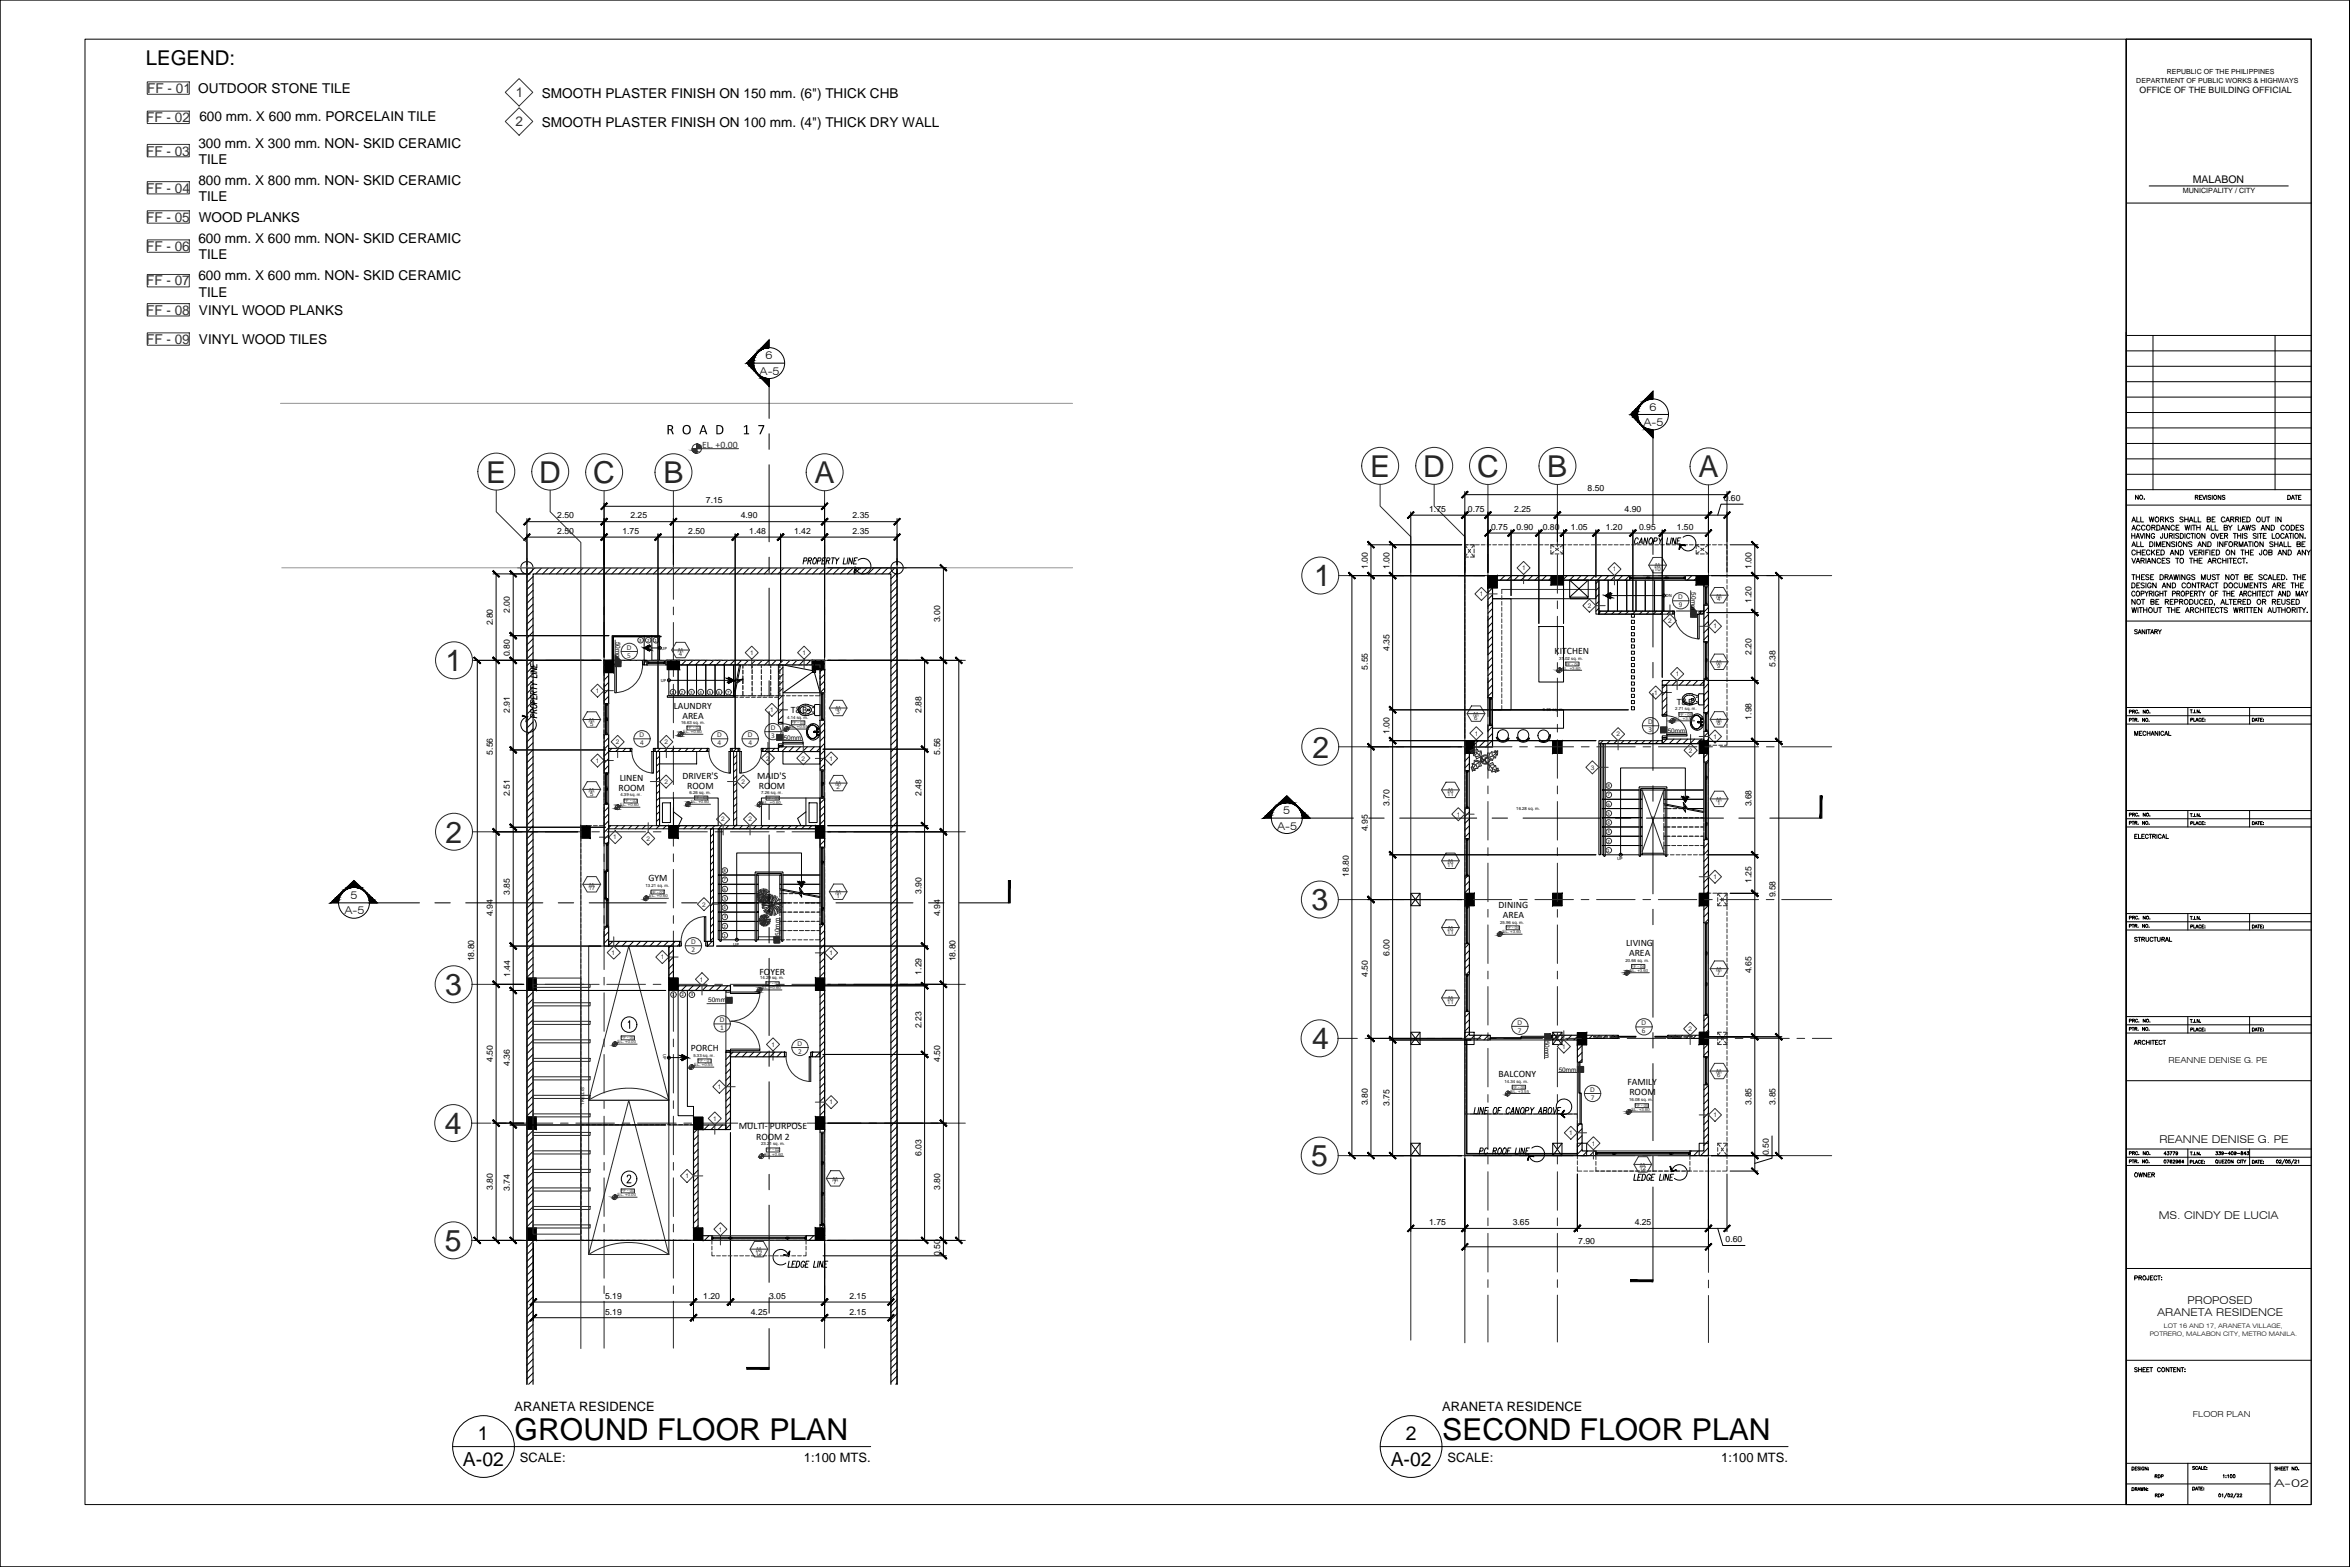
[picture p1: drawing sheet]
<svg xmlns="http://www.w3.org/2000/svg" width="762mm" height="508mm" viewBox="0 0 762 508" stroke-linecap="round" stroke-linejoin="round" font-family="sans-serif">
<defs><g id="words">
<g font-size="9.8" fill="#272727">
<text x="444.2" y="154.5">E</text>
<text x="461.5" y="154.5">D</text>
<text x="479" y="154.6">C</text>
<text x="501.7" y="154.6">B</text>
<text x="550.7" y="154.7">A</text>
<text x="157.6" y="156.4">E</text>
<text x="174.9" y="156.4">D</text>
<text x="192.3" y="156.6">C</text>
<text x="215.1" y="156.6">B</text>
<text x="264.1" y="156.6">A</text>
<text x="426.1" y="190.1">1</text>
<text x="144.4" y="217.6">1</text>
<text x="425.6" y="245.6">2</text>
<text x="144.4" y="273.2">2</text>
<text x="425.3" y="295.1">3</text>
<text x="144.3" y="322.6">3</text>
<text x="425.5" y="340.1">4</text>
<text x="144.2" y="367.6">4</text>
<text x="425.2" y="378.1">5</text>
<text x="144.3" y="405.6">5</text>
</g>
<g font-size="9.8">
<text x="166.9" y="466.9">GROUND FLOOR PLAN</text>
<text x="467.7" y="466.9">SECOND FLOOR PLAN</text>
</g>
<text font-size="6.6" x="47.3" y="21">LEGEND:</text>
<g font-size="6.3">
<text x="155" y="467">1</text>
<text x="455.8" y="467">2</text>
<text x="150.1" y="475.3">A-02</text>
<text x="450.9" y="475.3">A-02</text>
</g>
<text font-size="4.7" x="216.1" y="140.8">R O A D 1 7</text>
<g font-size="4.4" fill="#333">
<text x="47.7" y="30.1">FF - 01</text>
<text x="167.3" y="31.5">1</text>
<text x="47.4" y="39.6">FF - 02</text>
<text x="167.1" y="41">2</text>
<text x="47.4" y="50.4">FF - 03</text>
<text x="47.4" y="62.4">FF - 04</text>
<text x="47.4" y="71.9">FF - 05</text>
<text x="47.4" y="81.4">FF - 06</text>
<text x="47.4" y="92.5">FF - 07</text>
<text x="47.4" y="102">FF - 08</text>
<text x="47.4" y="111.5">FF - 09</text>
</g>
<g font-size="4.4">
<text x="64.3" y="30.1">OUTDOOR STONE TILE</text>
<text x="175.7" y="31.7">SMOOTH PLASTER FINISH ON 150 mm. (6&quot;) THICK CHB</text>
<text x="64.6" y="39.2">600 mm. X 600 mm. PORCELAIN TILE</text>
<text x="175.7" y="41.1">SMOOTH PLASTER FINISH ON 100 mm. (4&quot;) THICK DRY WALL</text>
<text x="64.3" y="47.8">300 mm. X 300 mm. NON- SKID CERAMIC</text>
<text x="64.4" y="53.1">TILE</text>
<text x="64.3" y="59.9">800 mm. X 800 mm. NON- SKID CERAMIC</text>
<text x="64.4" y="65.1">TILE</text>
<text x="64.5" y="71.9">WOOD PLANKS</text>
<text x="64.3" y="78.8">600 mm. X 600 mm. NON- SKID CERAMIC</text>
<text x="64.4" y="84">TILE</text>
<text x="64.3" y="90.9">600 mm. X 600 mm. NON- SKID CERAMIC</text>
<text x="64.4" y="96.2">TILE</text>
<text x="64.5" y="102">VINYL WOOD PLANKS</text>
<text x="64.5" y="111.5">VINYL WOOD TILES</text>
<text x="691.1" y="382.8">OWNER</text>
</g>
<g font-size="4.2">
<text x="166.9" y="457.5">ARANETA RESIDENCE</text>
<text x="467.7" y="457.5">ARANETA RESIDENCE</text>
<text x="168.5" y="474">SCALE:</text>
<text x="260.6" y="474">1:100 MTS.</text>
<text x="469.3" y="474">SCALE:</text>
<text x="558.1" y="474">1:100 MTS.</text>
</g>
<g font-size="4">
<text x="691.1" y="163">NO.</text>
<text x="740.5" y="163">DATE</text>
<text x="697.4" y="480.5">RDP</text>
<text x="697.8" y="486.5">RDP</text>
</g>
<g font-size="3.5">
<text x="248.2" y="116.5">6</text>
<text x="246.3" y="121.5">A-5</text>
<text x="534.8" y="133.1">6</text>
<text x="532.9" y="138.1">A-5</text>
<text x="416.1" y="263.9">5</text>
<text x="414.1" y="268.9">A-5</text>
<text x="113.7" y="291.4">5</text>
<text x="111.7" y="296.4">A-5</text>
<text x="700.2" y="370.5">REANNE DENISE G. PE</text>
<text x="700" y="395.1">MS. CINDY DE LUCIA</text>
<text x="709.3" y="422.8">PROPOSED</text>
<text x="699.5" y="426.6">ARANETA RESIDENCE</text>
<text x="737.4" y="482.1">A-02</text>
</g>
<text font-size="3.4" x="711" y="59.5">MALABON</text>
<text font-size="3.2" fill="#333" x="227.7" y="145.2">EL. +0.00</text>
<g font-size="3.2">
<text x="504.1" y="212.2">KITCHEN</text>
<text x="218.4" y="229.8">LAUNDRY</text>
<text x="221.3" y="233.1">AREA</text>
<text x="256.4" y="231.2">T&amp;B</text>
<text x="543.7" y="228.6">T&amp;B</text>
<text x="200.5" y="256.4">ROOM</text>
<text x="201" y="253.1">LINEN</text>
<text x="221.3" y="252.4">DRIVER'S</text>
<text x="222.8" y="255.7">ROOM</text>
<text x="245.5" y="252.5">MAID'S</text>
<text x="246" y="255.8">ROOM</text>
<text x="210.2" y="285.5">GYM</text>
<text x="485.9" y="294.3">DINING</text>
<text x="487.3" y="297.6">AREA</text>
<text x="527.3" y="306.6">LIVING</text>
<text x="528.2" y="309.9">AREA</text>
<text x="246.3" y="316">FOYER</text>
<text x="224" y="340.8">PORCH</text>
<text x="485.9" y="349.2">BALCONY</text>
<text x="527.7" y="351.7">FAMILY</text>
<text x="528.3" y="355">ROOM</text>
<text x="239.6" y="366.1">MULTI- PURPOSE</text>
<text x="245.2" y="369.5">ROOM 2</text>
</g>
<g font-size="2.8">
<text x="693.8" y="30.1">OFFICE OF THE BUILDING OFFICIAL</text>
<text x="514.8" y="159.3">8.50</text>
<text x="228.9" y="163.1">7.15</text>
<text x="463.4" y="165.9">1.75</text>
<text x="476" y="165.9">0.75</text>
<text x="491" y="165.9">2.25</text>
<text x="526.8" y="165.9">4.90</text>
<text x="558.9" y="162.4">0.60</text>
<text x="180.7" y="168.1">2.50</text>
<text x="180.7" y="173.1">2.50</text>
<text x="201.8" y="173.1">1.75</text>
<text x="204.4" y="168.1">2.25</text>
<text x="223.2" y="173.1">2.50</text>
<text x="240.2" y="168.1">4.90</text>
<text x="243" y="173.1">1.48</text>
<text x="257.5" y="173.1">1.42</text>
<text x="276.4" y="168.1">2.35</text>
<text x="276.4" y="173.1">2.35</text>
<text x="483.5" y="171.8">0.75</text>
<text x="491.7" y="171.8">0.90</text>
<text x="500.3" y="171.8">0.80</text>
<text x="509.4" y="171.8">1.05</text>
<text x="520.7" y="171.8">1.20</text>
<text x="531.5" y="171.8">0.95</text>
<text x="543.7" y="171.8">1.50</text>
<text x="443.5" y="184.4" transform="rotate(-90 443.5 184.4)">1.00</text>
<text x="450.6" y="184.4" transform="rotate(-90 450.6 184.4)">1.00</text>
<text x="568" y="184.4" transform="rotate(-90 568 184.4)">1.00</text>
<text x="568" y="195.4" transform="rotate(-90 568 195.4)">1.20</text>
<text x="159.8" y="202.8" transform="rotate(-90 159.8 202.8)">2.80</text>
<text x="165.4" y="198.8" transform="rotate(-90 165.4 198.8)">2.00</text>
<text x="304.8" y="201.8" transform="rotate(-90 304.8 201.8)">3.00</text>
<text x="165.4" y="212.8" transform="rotate(-90 165.4 212.8)">0.80</text>
<text x="450.6" y="211" transform="rotate(-90 450.6 211)">4.35</text>
<text x="568" y="212.3" transform="rotate(-90 568 212.3)">2.20</text>
<text x="443.5" y="217.1" transform="rotate(-90 443.5 217.1)">5.55</text>
<text x="575.7" y="216.2" transform="rotate(-90 575.7 216.2)">5.38</text>
<text x="165.4" y="231.1" transform="rotate(-90 165.4 231.1)">2.91</text>
<text x="298.8" y="231.2" transform="rotate(-90 298.8 231.2)">2.88</text>
<text x="568" y="233.3" transform="rotate(-90 568 233.3)">1.98</text>
<text x="450.6" y="237.9" transform="rotate(-90 450.6 237.9)">1.00</text>
<text x="159.8" y="244.6" transform="rotate(-90 159.8 244.6)">5.56</text>
<text x="304.8" y="244.6" transform="rotate(-90 304.8 244.6)">5.56</text>
<text x="298.8" y="258" transform="rotate(-90 298.8 258)">2.48</text>
<text x="165.4" y="258.1" transform="rotate(-90 165.4 258.1)">2.51</text>
<text x="450.6" y="261.3" transform="rotate(-90 450.6 261.3)">3.70</text>
<text x="568" y="261.5" transform="rotate(-90 568 261.5)">3.68</text>
<text x="443.5" y="269.5" transform="rotate(-90 443.5 269.5)">4.95</text>
<text x="437.3" y="284.2" transform="rotate(-90 437.3 284.2)">18.80</text>
<text x="568" y="286.2" transform="rotate(-90 568 286.2)">1.25</text>
<text x="165.4" y="290.2" transform="rotate(-90 165.4 290.2)">3.85</text>
<text x="298.8" y="289.9" transform="rotate(-90 298.8 289.9)">3.90</text>
<text x="575.7" y="291" transform="rotate(-90 575.7 291)">9.58</text>
<text x="159.8" y="297.1" transform="rotate(-90 159.8 297.1)">4.94</text>
<text x="304.8" y="297.1" transform="rotate(-90 304.8 297.1)">4.94</text>
<text x="153.7" y="311.7" transform="rotate(-90 153.7 311.7)">18.80</text>
<text x="309.8" y="311.7" transform="rotate(-90 309.8 311.7)">18.80</text>
<text x="450.6" y="309.8" transform="rotate(-90 450.6 309.8)">6.00</text>
<text x="165.4" y="316.7" transform="rotate(-90 165.4 316.7)">1.44</text>
<text x="298.8" y="315.9" transform="rotate(-90 298.8 315.9)">1.29</text>
<text x="443.5" y="316.8" transform="rotate(-90 443.5 316.8)">4.50</text>
<text x="568" y="315.6" transform="rotate(-90 568 315.6)">4.65</text>
<text x="298.8" y="333.4" transform="rotate(-90 298.8 333.4)">2.23</text>
<text x="159.8" y="344.3" transform="rotate(-90 159.8 344.3)">4.50</text>
<text x="165.4" y="345.6" transform="rotate(-90 165.4 345.6)">4.36</text>
<text x="304.8" y="344.3" transform="rotate(-90 304.8 344.3)">4.50</text>
<text x="443.5" y="358.4" transform="rotate(-90 443.5 358.4)">3.80</text>
<text x="450.6" y="358.6" transform="rotate(-90 450.6 358.6)">3.75</text>
<text x="568" y="358.1" transform="rotate(-90 568 358.1)">3.85</text>
<text x="575.7" y="358.1" transform="rotate(-90 575.7 358.1)">3.85</text>
<text x="298.8" y="374.7" transform="rotate(-90 298.8 374.7)">6.03</text>
<text x="573.5" y="374.6" transform="rotate(-90 573.5 374.6)">0.50</text>
<text x="159.8" y="385.8" transform="rotate(-90 159.8 385.8)">3.80</text>
<text x="165.4" y="386.1" transform="rotate(-90 165.4 386.1)">3.74</text>
<text x="304.8" y="385.8" transform="rotate(-90 304.8 385.8)">3.80</text>
<text x="463.4" y="397.2">1.75</text>
<text x="490.5" y="397.2">3.65</text>
<text x="530.1" y="397.2">4.25</text>
<text x="304.8" y="407.3" transform="rotate(-90 304.8 407.3)">0.50</text>
<text x="511.8" y="403.2">7.90</text>
<text x="559.5" y="402.8">0.60</text>
<text x="196.2" y="421.1">5.19</text>
<text x="228" y="421.1">1.20</text>
<text x="249.4" y="421.1">3.05</text>
<text x="275.4" y="421.1">2.15</text>
<text x="196.2" y="426.2">5.19</text>
<text x="243.5" y="426.2">4.25</text>
<text x="275.4" y="426.2">2.15</text>
</g>
<g font-size="2.7">
<text x="703.2" y="344.6">REANNE DENISE G. PE</text>
<text x="711.1" y="459.3">FLOOR PLAN</text>
</g>
<g font-size="2.4" fill="#333">
<text x="544.4" y="196.8">9</text>
<text x="203.4" y="213.3">5</text>
<text x="250" y="239.3">3</text>
<text x="534.6" y="237.4">3</text>
<text x="207.6" y="241.6">4</text>
<text x="232.7" y="241.6">4</text>
<text x="242.7" y="241.6">4</text>
<text x="224.2" y="308.7">2</text>
<text x="233.6" y="334">1</text>
<text x="492.2" y="334.9">7</text>
<text x="532.4" y="335">6</text>
<text x="258.8" y="341.7">2</text>
<text x="515.8" y="356.6">7</text>
</g>
<g font-size="2.3">
<text x="702.6" y="23.9">REPUBLIC OF THE PHILIPPINES</text>
<text x="692.7" y="26.8">DEPARTMENT OF PUBLIC WORKS &amp; HIGHWAYS</text>
<text x="707.8" y="62.5">MUNICIPALITY / CITY</text>
</g>
<g font-size="2.1" fill="#333">
<text x="493.5" y="184.9">1</text>
<text x="523" y="185.3">1</text>
<text x="479.8" y="193.3">1</text>
<text x="514.8" y="197.1">2</text>
<text x="544.2" y="194.2">D</text>
<text x="540.9" y="202">2</text>
<text x="555.6" y="203.8">1</text>
<text x="203.3" y="210.7">D</text>
<text x="243.2" y="212.3">1</text>
<text x="260.2" y="212.3">1</text>
<text x="543.3" y="219.2">1</text>
<text x="193.3" y="224.7">1</text>
<text x="536.4" y="225.3">1</text>
<text x="249.8" y="230.9">1</text>
<text x="207.4" y="238.9">D</text>
<text x="232.5" y="238.9">D</text>
<text x="242.5" y="238.9">D</text>
<text x="249.9" y="236.6">D</text>
<text x="478.2" y="238.5">1</text>
<text x="524.1" y="238.8">2</text>
<text x="534.4" y="234.7">D</text>
<text x="555.6" y="239.5">1</text>
<text x="199.7" y="241.3">2</text>
<text x="215.5" y="241.3">2</text>
<text x="547.6" y="244">2</text>
<text x="193.3" y="247.3">1</text>
<text x="248.4" y="246.5">2</text>
<text x="259.9" y="246.5">2</text>
<text x="269" y="246.6">1</text>
<text x="515.8" y="249.5">3</text>
<text x="215.4" y="254.1">2</text>
<text x="240.5" y="254.1">2</text>
<text x="233.9" y="266.3">2</text>
<text x="242.7" y="266.3">2</text>
<text x="472.4" y="264.7">1</text>
<text x="198.8" y="272.1">1</text>
<text x="209.6" y="272.5">2</text>
<text x="555.6" y="285">1</text>
<text x="227.7" y="293.9">2</text>
<text x="198.3" y="309.6">1</text>
<text x="214.2" y="311">1</text>
<text x="224.1" y="306">D</text>
<text x="269" y="309.6">1</text>
<text x="226.9" y="318.3">1</text>
<text x="233.4" y="331.3">D</text>
<text x="492.1" y="332.2">D</text>
<text x="532.3" y="332.3">D</text>
<text x="547.5" y="334.3">2</text>
<text x="250.1" y="339.3">1</text>
<text x="258.6" y="339">D</text>
<text x="506.6" y="340">1</text>
<text x="232.7" y="353">1</text>
<text x="515.6" y="353.9">D</text>
<text x="269" y="358.1">1</text>
<text x="231.3" y="363.3">1</text>
<text x="555.6" y="362.2">1</text>
<text x="508.8" y="368">1</text>
<text x="516.2" y="371.4">1</text>
<text x="222.2" y="382">1</text>
<text x="233.1" y="399.2">1</text>
</g>
<g font-size="2.1">
<text x="548.5" y="192.1" transform="rotate(91 548.5 192.1)">50mm</text>
<text x="199.7" y="208" transform="rotate(90 199.7 208)">50mm</text>
<text x="254.1" y="240" transform="rotate(-1 254.1 240)">50mm</text>
<text x="540.8" y="237.5" transform="rotate(-1 540.8 237.5)">50mm</text>
<text x="252.8" y="303.4" transform="rotate(-90 252.8 303.4)">50mm</text>
<text x="229.6" y="324.9">50mm</text>
<text x="500.9" y="337.4" transform="rotate(89 500.9 337.4)">50mm</text>
<text x="505.4" y="347.6" transform="rotate(1 505.4 347.6)">50mm</text>
</g>
<g font-size="2" fill="#333">
<text x="536.4" y="185.2">10</text>
<text x="538.4" y="182.7" transform="rotate(-180 538.4 182.7)">W</text>
<text x="556.9" y="194.9">4</text>
<text x="558.3" y="192.4" transform="rotate(-180 558.3 192.4)">W</text>
<text x="220.1" y="212.7">4</text>
<text x="221.6" y="210.2" transform="rotate(-180 221.6 210.2)">W</text>
<text x="558.3" y="214" transform="rotate(-180 558.3 214)">W</text>
<text x="556.9" y="216.5">9</text>
<text x="192.8" y="232.7" transform="rotate(-180 192.8 232.7)">W</text>
<text x="271.2" y="231.5">3</text>
<text x="272.7" y="229" transform="rotate(-180 272.7 229)">W</text>
<text x="478" y="233.3">6</text>
<text x="479.5" y="230.8" transform="rotate(-180 479.5 230.8)">W</text>
<text x="558.3" y="232.7" transform="rotate(-180 558.3 232.7)">W</text>
<text x="191.3" y="235.2">5</text>
<text x="556.9" y="235.2">8</text>
<text x="191.3" y="257.9">5</text>
<text x="192.8" y="255.4" transform="rotate(-180 192.8 255.4)">W</text>
<text x="271.2" y="255.8">2</text>
<text x="272.7" y="253.3" transform="rotate(-180 272.7 253.3)">W</text>
<text x="471.3" y="255.5" transform="rotate(-180 471.3 255.5)">W</text>
<text x="469.2" y="258.1">11</text>
<text x="556.9" y="260.9">1</text>
<text x="558.3" y="258.4" transform="rotate(-180 558.3 258.4)">W</text>
<text x="469.2" y="281">11</text>
<text x="471.3" y="278.5" transform="rotate(-180 471.3 278.5)">W</text>
<text x="192.8" y="286.1" transform="rotate(-180 192.8 286.1)">W</text>
<text x="190.8" y="288.6">17</text>
<text x="271.2" y="291">1</text>
<text x="272.7" y="288.5" transform="rotate(-180 272.7 288.5)">W</text>
<text x="469.2" y="302.7">11</text>
<text x="471.3" y="300.1" transform="rotate(-180 471.3 300.1)">W</text>
<text x="556.9" y="316">7</text>
<text x="558.3" y="313.5" transform="rotate(-180 558.3 313.5)">W</text>
<text x="471.3" y="323" transform="rotate(-180 471.3 323)">W</text>
<text x="469.2" y="325.5">11</text>
<text x="558.3" y="346.7" transform="rotate(-180 558.3 346.7)">W</text>
<text x="556.9" y="349.2">6</text>
<text x="533.6" y="376.9" transform="rotate(-180 533.6 376.9)">W</text>
<text x="270.3" y="384">7</text>
<text x="271.7" y="381.5" transform="rotate(-180 271.7 381.5)">W</text>
<text x="531.6" y="379.4">12</text>
<text x="245" y="406.9">12</text>
<text x="247" y="404.4" transform="rotate(-180 247 404.4)">W</text>
</g>
<g font-size="2">
<text x="701.6" y="430.7">LOT 16 AND 17, ARANETA VILLAGE,</text>
<text x="697.1" y="433.2">POTRERO, MALABON CITY, METRO MANILA.</text>
</g>
<g font-size="1.6">
<text x="540.2" y="193.7">DN</text>
<text x="207.3" y="208">3</text>
<text x="209.8" y="208">2</text>
<text x="212.3" y="208">1</text>
<text x="214.4" y="210.6">UP</text>
<text x="214.3" y="221.1">UP</text>
<text x="217.8" y="224.9">1</text>
<text x="220.8" y="224.9">2</text>
<text x="223.8" y="224.9">3</text>
<text x="226.8" y="224.9">4</text>
<text x="229.8" y="224.9">5</text>
<text x="232.8" y="224.9">6</text>
<text x="235.8" y="224.9">7</text>
<text x="521.3" y="255.1">8</text>
<text x="521.2" y="261.2">6</text>
<text x="521.2" y="258.1">7</text>
<text x="521.3" y="267.1">4</text>
<text x="521.3" y="264.2">5</text>
<text x="521.2" y="273.1">2</text>
<text x="521.3" y="270.1">3</text>
<text x="521.2" y="276.1">1</text>
<text x="524.4" y="278.9">UP</text>
<text x="234.6" y="285.7">7</text>
<text x="234.6" y="282.7">8</text>
<text x="234.6" y="288.7">6</text>
<text x="234.7" y="291.7">5</text>
<text x="234.6" y="294.7">4</text>
<text x="234.7" y="297.7">3</text>
<text x="234.6" y="303.7">1</text>
<text x="234.6" y="300.7">2</text>
<text x="237.8" y="306.5">UP</text>
<text x="217.9" y="322.9">1</text>
<text x="221" y="322.9">2</text>
<text x="224" y="323">3</text>
<text x="215.1" y="341.8" transform="rotate(90 215.1 341.8)">UP</text>
</g>
<g font-size="1.4">
<text x="505.6" y="214.1">31.02 sq. m.</text>
<text x="255.2" y="233">4.14 sq. m.</text>
<text x="500.3" y="230.6">6.35 sq. m.</text>
<text x="543.2" y="230.1">2.71 sq. m.</text>
<text x="220.9" y="234.8">16.63 sq. m.</text>
<text x="223.6" y="257.5">6.26 sq. m.</text>
<text x="246.8" y="257.4">7.26 sq. m.</text>
<text x="201.2" y="258.2">4.39 sq. m.</text>
<text x="491.7" y="262.5">16.28 sq. m.</text>
<text x="209.3" y="287.7">13.21 sq. m.</text>
<text x="486.5" y="299.4">25.96 sq. m.</text>
<text x="527" y="311.7">20.66 sq. m.</text>
<text x="246.5" y="317.5">14.29 sq. m.</text>
<text x="224.8" y="342.5">5.33 sq. m.</text>
<text x="487.8" y="351.1">14.34 sq. m.</text>
<text x="189.4" y="358.1" transform="rotate(-90 189.4 358.1)">TRELLIS</text>
<text x="528.3" y="357.1">16.08 sq. m.</text>
<text x="246.8" y="371.3">23.21 sq. m.</text>
</g>
<g font-size="1.4" fill="#333">
<text x="507.6" y="215.8">FF - 04</text>
<text x="506.5" y="217">EL. +3.60</text>
<text x="543.2" y="233.4">EL. +3.55</text>
<text x="544.3" y="232.2">FF - 06</text>
<text x="221.6" y="237.8">EL. +0.60</text>
<text x="222.6" y="236.5">FF - 03</text>
<text x="255.9" y="236.1">EL. +0.55</text>
<text x="256.5" y="234.8">FF - 03</text>
<text x="201.1" y="261.5">EL. +0.60</text>
<text x="202.2" y="260.1">FF - 03</text>
<text x="224" y="260.5">EL. +0.60</text>
<text x="225.1" y="259.2">FF - 03</text>
<text x="247.2" y="260.5">EL. +0.60</text>
<text x="248.3" y="259.2">FF - 03</text>
<text x="210.5" y="291">EL. +0.60</text>
<text x="210.9" y="289.7">FF - 02</text>
<text x="487.2" y="302.6">EL. +3.60</text>
<text x="488.3" y="301.3">FF - 04</text>
<text x="528.4" y="315.1">EL. +3.60</text>
<text x="528.9" y="313.8">FF - 04</text>
<text x="247.2" y="320.7">EL. +0.60</text>
<text x="248.2" y="319.4">FF - 02</text>
<text x="200.2" y="338.2">EL. +0.00</text>
<text x="201.3" y="337">FF - 00</text>
<text x="225.1" y="345.7">EL. +0.55</text>
<text x="226.3" y="344.4">FF - 01</text>
<text x="490.2" y="353">FF - 05</text>
<text x="489.8" y="354.2">EL. +3.55</text>
<text x="530.1" y="358.9">FF - 05</text>
<text x="529" y="360.2">EL. +3.60</text>
<text x="247.9" y="374.6">EL. +0.60</text>
<text x="248.4" y="373.3">FF - 02</text>
<text x="200.2" y="387.9">EL. +0.00</text>
<text x="201.3" y="386.6">FF - 00</text>
</g>
</g></defs>
<!-- layer: A-CALLOUT-FF -->
<g fill="none" stroke="#333" stroke-width=".32">
<path d="M47.8 26.5h13.6v4.1h-13.6zM47.8 36h13.6v4h-13.6zM47.8 46.8h13.6v4h-13.6zM47.8 58.9h13.6v4h-13.6zM47.8 68.3h13.6v4h-13.6zM47.8 77.8h13.6v4h-13.6zM47.8 89h13.6v4h-13.6zM47.8 98.4h13.6v4h-13.6zM47.8 107.9h13.6v4h-13.6zM507.7 214.6h4.3v1.3h-4.3zM222.8 235.4h4.3v1.2h-4.3zM256.6 233.7h4.4v1.3h-4.4z"/>
<path d="M544.4 231h4.3v1.3h-4.3zM202.4 259h4.3v1.3h-4.3zM225.2 258.1h4.3v1.2h-4.3zM248.4 258.1h4.3v1.3h-4.3zM211.1 288.5h4.3v1.3h-4.3zM248.4 318.3h4.3v1.2h-4.3zM488.4 300.1h4.3v1.3h-4.3zM529 312.7h4.4v1.2h-4.4zM201.4 335.8h4.3v1.3h-4.3zM226.3 343.3h4.3v1.3h-4.3zM490.3 351.8h4.4v1.3h-4.4zM530.2 357.8h4.3v1.3h-4.3z"/>
<path d="M248.5 372.2h4.3v1.3h-4.3zM201.4 385.4h4.3v1.3h-4.3z"/>
<circle cx="207.7" cy="207.5" r=".91"/>
<circle cx="210.2" cy="207.5" r=".91"/>
<circle cx="212.7" cy="207.5" r=".91"/>
<circle cx="218.2" cy="224.4" r=".91"/>
<circle cx="221.2" cy="224.4" r=".91"/>
<circle cx="224.2" cy="224.4" r=".91"/>
<circle cx="227.2" cy="224.4" r=".91"/>
<circle cx="230.2" cy="224.4" r=".91"/>
<circle cx="233.2" cy="224.4" r=".91"/>
<circle cx="236.2" cy="224.4" r=".91"/>
<circle cx="521.7" cy="257.7" r=".91"/>
<circle cx="521.7" cy="254.7" r=".91"/>
<circle cx="521.7" cy="272.6" r=".91"/>
<circle cx="521.7" cy="266.6" r=".91"/>
<circle cx="521.7" cy="275.7" r=".91"/>
<circle cx="521.7" cy="269.6" r=".91"/>
<circle cx="521.7" cy="263.7" r=".91"/>
<circle cx="521.7" cy="260.7" r=".91"/>
<circle cx="235" cy="288.2" r=".91"/>
<circle cx="235" cy="285.2" r=".91"/>
<circle cx="235" cy="282.2" r=".91"/>
<circle cx="235" cy="291.2" r=".91"/>
<circle cx="235" cy="294.2" r=".91"/>
<circle cx="235" cy="297.2" r=".91"/>
<circle cx="235" cy="303.2" r=".91"/>
<circle cx="235" cy="300.2" r=".91"/>
<circle cx="218.4" cy="322.4" r=".91"/>
<circle cx="221.4" cy="322.4" r=".91"/>
<circle cx="224.3" cy="322.5" r=".91"/>
</g>
<!-- layer: A-CALLOUT-WALL -->
<g fill="none" stroke="#333" stroke-width=".32">
<path d="M163.8 29.9l4.5-4.4 4.5 4.4-4.5 4.5zM163.8 39.4l4.5-4.5 4.5 4.5-4.5 4.5zM478.2 192.5l2.2-2.1 2.1 2.1-2.1 2.1zM482.5 192.5h3M494 186.2l2.1-2.1-2.1-2.1-2.1 2.1 2.1 2.1v3M515.4 194.2l2.1 2.1-2.1 2.2-2.2-2.2zM517.5 196.3h3M523.5 186.6l2.1-2.1-2.1-2.1-2.1 2.1 2.1 2.1v3M541.5 196.1v3M243.8 213.7l2.1-2.1-2.1-2.1-2.2 2.1 2.2 2.1v3M260.7 213.7l2.1-2.1-2.1-2.1-2.1 2.1 2.1 2.1v3M539.4 201.2l2.1-2.1 2.1 2.1-2.1 2.1z"/>
<path d="M551 203h3M556.1 200.9l2.1 2.1-2.1 2.1-2.1-2.1zM191.6 223.9l2.2-2.1 2.1 2.1-2.1 2.1zM195.9 223.9h3M200.3 238.4l2.1 2.1-2.1 2.1-2.1-2.1zM248.1 230.1l2.2-2.1 2.1 2.1-2.1 2.1zM252.4 230.1h3M478.7 239.8l2.1-2.1-2.1-2.1-2.1 2.1 2.1 2.1v3M524.7 235.9l2.1 2.1-2.1 2.1-2.1-2.1zM534.8 224.5l2.1-2.1 2.1 2.1-2.1 2.1zM539 224.5h3M543.8 220.6l2.2-2.1-2.2-2.1-2.1 2.1 2.1 2.1v3"/>
<path d="M548.2 238.1v3M551 238.8h3M554 238.8l2.1-2.2 2.1 2.2-2.1 2.1zM191.6 246.5l2.2-2.1 2.1 2.1-2.1 2.2zM195.9 246.5h3M200.3 242.6v3M210.9 253.4h3M213.9 253.4l2.1-2.2 2.1 2.2-2.1 2.1zM216.1 242.7l2.1-2.2-2.1-2.1-2.1 2.1 2.1 2.2v2.9M235.9 253.4h3M238.9 253.4l2.1-2.2 2.1 2.2-2.1 2.1zM246.8 245.8l2.2-2.1 2.1 2.1-2.1 2.1z"/>
<path d="M249 240.7v3M258.4 245.8l2.1-2.1 2.1 2.1-2.1 2.1zM260.5 240.7v3M264.4 245.9h3M267.4 245.9l2.1-2.1 2.1 2.1-2.1 2.1zM514.2 248.8l2.1-2.2 2.2 2.2-2.2 2.1zM518.5 248.8h3M524.7 240.1v3M548.2 241.1l2.1 2.1-2.1 2.2-2.1-2.2zM194.4 271.4h3M197.4 271.4l2.1-2.1 2.1 2.1-2.1 2.1zM210.2 269.7l2.1 2.1-2.1 2.1-2.2-2.1z"/>
<path d="M210.2 266.7v3M232.3 265.6l2.2-2.2 2.1 2.2-2.1 2.1zM234.5 267.7v3M243.2 267.7l2.1-2.1-2.1-2.2-2.1 2.2 2.1 2.1v3M470.7 263.9l2.2-2.1 2.1 2.1-2.1 2.2zM475 263.9h3M226.1 293.1l2.2-2.1 2.1 2.1-2.1 2.1zM230.4 293.1h3M551 284.2h3M554 284.2l2.1-2.1 2.1 2.1-2.1 2.1zM199 303.7v3l-2.1 2.1 2.1 2.1 2.2-2.1-2.2-2.1M212.6 310.3l2.2-2.2 2.1 2.2-2.1 2.1z"/>
<path d="M216.9 310.3h3M225.5 317.5l2.1-2.2 2.1 2.2-2.1 2.1zM227.6 319.6v3M264.4 308.9h3M267.4 308.9l2.1-2.1 2.1 2.1-2.1 2.1zM505 339.3l2.1-2.2 2.1 2.2-2.1 2.1zM507.1 334.1v3M548 335.6l2.2-2.1-2.2-2.1-2.1 2.1 2.1 2.1v3M233.3 350.1l2.1 2.2-2.1 2.1-2.2-2.1zM235.4 352.3h3M250.7 340.7l2.1-2.1-2.1-2.1-2.2 2.1 2.2 2.1v3M264.4 357.3h3"/>
<path d="M267.4 357.3l2.1-2.1 2.1 2.1-2.1 2.1zM231.8 364.7l2.1-2.1-2.1-2.1-2.1 2.1 2.1 2.1v3M507.2 367.2l2.2-2.1 2.1 2.1-2.1 2.2zM511.5 367.2h3M516.7 372.7l2.1-2.1-2.1-2.1-2.1 2.1 2.1 2.1v3.1M551 361.4h3M554 361.4l2.1-2.1 2.1 2.1-2.1 2.2zM220.6 381.2l2.2-2.1 2.1 2.1-2.1 2.2zM224.9 381.2h3M233.6 400.6l2.1-2.1-2.1-2.1-2.1 2.1 2.1 2.1v3"/>
</g>
<!-- layer: A-GRID -->
<g fill="none" stroke="#272727" stroke-width=".32">
<path d="M160.9 158.9v7l10 10v260.4M178.4 158.9v7l9.9 10v261.3M195.9 159.1v15.2M218.4 159.1v15.2M267.4 159.1v15.2M447.5 157v7l10 10v260.5M465 157v7l10 10v261.3M482.5 157.1v15.2M505 157.1v15.2M554 157.2v15.3M195.9 176.8v2.5M218.4 176.8v2.5"/>
<path d="M267.4 176.8v2.5M482.5 174.8v2.5M482.5 179.8v12.5M505 174.8v2.5M505 179.8v12.5M554 175v2.5M554 180v12.4M195.9 181.8v12.5M195.9 196.8v2.5M218.4 181.8v12.5M218.4 196.8v2.5M267.4 181.8v12.5"/>
<path d="M267.4 196.8v2.5M434.1 186.6h16.2M452.8 186.6h2.5M457.8 186.6h12.4M472.7 186.6h2.6M477.8 186.6h12.5M482.5 194.8v2.5M482.5 199.8v12.5M492.8 186.6h2.5M497.8 186.6h12.4M505 194.8v2.5M505 199.8v12.5"/>
<path d="M512.7 186.6h2.6M517.8 186.6h12.5M532.8 186.6h2.5M537.8 186.6h12.4M552.8 186.6h2.5M554 194.9v2.5M554 199.9v12.6M557.8 186.6h12.5M572.8 186.6h2.5M577.8 186.6h16.1M153.2 214.1h16.1M171.8 214.1h2.5"/>
<path d="M176.8 214.1h12.5M191.9 214.1h2.5M195.9 201.8v12.5M195.9 216.8v2.5M196.8 214.1h12.5M211.8 214.1h2.5M216.8 214.1h12.6M218.4 201.8v12.5M218.4 216.8v2.5M231.9 214.1h2.5M236.9 214.1h12.4M251.8 214.1h2.5"/>
<path d="M256.8 214.1h12.6M267.4 201.8v12.5M267.4 216.8v2.5M271.9 214.1h2.5M276.9 214.1h12.4M291.8 214.1h2.5M296.8 214.1h16.2M482.5 214.8v2.5M482.5 219.8v12.5M505 214.8v2.5M505 219.8v12.5M554 215v2.5"/>
<path d="M554 220v12.5M195.9 221.8v12.5M195.9 236.8v2.5M218.4 221.8v12.5M218.4 236.8v2.5M267.4 221.8v12.5M267.4 236.8v2.5M482.5 234.8v2.5M482.5 239.8v12.5M505 234.8v2.5M505 239.8v12.5M554 235v2.4"/>
<path d="M554 239.9v12.6M195.9 241.8v12.5M195.9 256.8v2.5M218.4 241.9v12.4M218.4 256.8v2.5M267.4 241.8v12.5M267.4 256.8v2.5M434.1 242.1h16.2M452.8 242.1h2.5M457.8 242.1h12.4M472.7 242.1h2.6M477.8 242.1h12.5"/>
<path d="M482.5 254.8v2.5M482.5 259.8v12.5M492.8 242.1h2.5M497.8 242.1h12.4M505 254.8v2.5M505 259.8v12.5M512.7 242.1h2.6M517.8 242.1h12.5M532.8 242.1h2.5M537.8 242.1h12.4M552.8 242.1h2.5M554 255v2.5"/>
<path d="M554 260v12.5M557.8 242.1h12.5M572.8 242.1h2.5M577.8 242.1h16.1M153.2 269.7h16.1M171.8 269.7h2.5M176.8 269.7h12.5M191.9 269.7h2.5M195.9 261.8v12.5M195.9 276.8v2.5M196.8 269.7h12.5M211.8 269.7h2.5"/>
<path d="M216.8 269.7h12.6M218.4 261.8v12.5M218.4 276.8v2.6M231.9 269.7h2.5M236.9 269.7h12.4M251.8 269.7h2.5M256.8 269.7h12.6M267.4 261.8v12.5M267.4 276.8v2.5M271.9 269.7h2.5M276.9 269.7h12.4M291.8 269.7h2.5"/>
<path d="M296.8 269.7h16.2M482.5 274.8v2.5M482.5 279.8v12.5M505 274.8v2.5M505 279.8v12.5M554 275v2.5M554 280v12.5M195.9 281.8v12.5M195.9 296.8v2.5M218.4 281.9v12.4M218.4 296.8v2.5M267.4 281.8v12.5"/>
<path d="M267.4 296.8v2.5M434 291.6h16.2M452.7 291.6h2.5M457.7 291.6h12.5M472.7 291.6h2.5M477.7 291.6h12.5M482.5 294.8v2.5M482.5 299.8v12.5M492.7 291.6h2.5M497.7 291.6h12.5M505 294.9v2.4M505 299.8v12.5"/>
<path d="M512.7 291.6h2.5M517.7 291.6h12.5M532.7 291.6h2.5M537.7 291.6h12.5M552.7 291.6h2.5M554 295v2.5M554 300v12.5M557.7 291.6h12.5M572.7 291.6h2.5M577.7 291.6h16.2M153 319.1h16.3M171.8 319.1h2.5"/>
<path d="M176.8 319.1h12.5M191.8 319.1h2.5M195.9 301.8v12.5M195.9 316.8v2.5M196.8 319.1h12.5M211.8 319.1h2.5M216.8 319.1h12.5M218.4 301.8v12.5M218.4 316.8v2.6M231.8 319.1h2.5M236.8 319.1h12.5M251.8 319.1h2.5"/>
<path d="M256.8 319.1h12.5M267.4 301.8v12.5M267.4 316.8v2.5M271.8 319.1h2.5M276.8 319.1h12.5M291.8 319.1h2.5M296.8 319.1h16.2M482.5 314.8v2.5M482.5 319.8v12.5M505 314.8v2.5M505 319.8v12.6M554 315v2.5"/>
<path d="M554 320v12.5M195.9 321.9v12.4M195.9 336.8v2.5M218.4 321.9v12.4M218.4 336.8v2.5M267.4 321.9v12.4M267.4 336.8v2.5M433.9 336.6h6.2M442.6 336.6h2.5M447.6 336.6h12.6M462.7 336.6h2.5M467.7 336.6h12.4"/>
<path d="M482.5 334.8v2.6M482.5 339.9v12.4M482.6 336.6h2.5M487.6 336.6h12.6M502.7 336.6h2.5M505 334.9v2.5M505 339.9v12.4M507.7 336.6h12.4M522.6 336.6h2.5M527.6 336.6h12.6M542.7 336.6h2.5M547.7 336.6h12.5"/>
<path d="M554 335v2.5M554 340v12.5M562.7 336.6h2.4M567.6 336.6h12.6M582.7 336.6h2.5M587.7 336.6h6.2M195.9 341.8v12.5M195.9 356.8v2.6M218.4 341.8v12.5M218.4 356.9v2.5M267.4 341.8v12.5M267.4 356.8v2.6"/>
<path d="M482.5 354.8v2.5M482.5 359.8v12.5M505 354.8v2.5M505 359.8v12.6M554 355v2.5M153 364.1h6.2M161.7 364.1h2.5M166.7 364.1h12.5M181.7 364.1h2.5M186.7 364.1h12.5M195.9 361.9v12.5M195.9 376.9v2.4"/>
<path d="M201.7 364.1h2.5M206.7 364.1h12.5M218.4 361.9v12.5M218.4 376.9v2.4M221.7 364.1h2.5M226.7 364.1h12.5M241.7 364.1h2.5M246.7 364.1h12.5M261.7 364.1h2.5M266.7 364.1h12.5M267.4 361.9v12.5M267.4 376.9v2.4"/>
<path d="M281.7 364.1h2.5M286.7 364.1h12.6M301.8 364.1h2.4M306.7 364.1h6.3M433.9 374.7h16.3M452.7 374.7h2.5M457.7 374.7h12.5M472.7 374.7h2.4M477.7 374.7h12.5M482.5 374.9v2.5M482.5 379.9v12.4M492.7 374.7h2.5"/>
<path d="M497.7 374.7h12.5M505 374.9v2.5M505 379.9v12.4M512.7 374.7h2.5M517.7 374.7h12.5M532.7 374.7h2.5M537.7 374.7h12.5M552.7 374.7h2.5M554 360v12.5M554 375v2.5M554 380v12.5M557.7 374.7h12.5"/>
<path d="M572.7 374.7h2.5M577.7 374.7h16.2M195.9 381.8v12.5M195.9 396.9v2.5M218.4 381.8v12.6M218.4 396.9v2.5M267.4 381.8v12.5M267.4 396.9v2.5M482.5 394.8v2.5M482.5 399.8v12.6M505 394.8v2.5M505 399.8v12.6"/>
<path d="M554 395v2.5M153 402.1h16.2M171.7 402.1h2.5M176.7 402.1h12.5M191.7 402.1h2.5M195.9 401.9v12.5M195.9 416.9v2.5M196.7 402.1h12.6M211.8 402.1h2.4M216.7 402.1h12.5M218.4 401.9v12.5M218.4 416.9v2.5"/>
<path d="M231.7 402.1h2.5M236.8 402.1h12.5M251.8 402.1h2.5M256.8 402.1h12.4M267.4 401.9v12.5M267.4 416.9v2.5M271.7 402.1h2.6M276.8 402.1h12.5M291.8 402.1h2.5M296.8 402.1h16.2M482.5 414.9v2.5M482.5 419.9v15.2"/>
<path d="M505 414.9v2.5M505 419.9v15.2M554 400v12.5M554 415v2.5M554 420v15.2M195.9 421.9v15.1M218.4 421.9v15.1M267.4 421.9v15.1"/>
<circle cx="160.9" cy="152.9" r="6"/>
<circle cx="178.4" cy="152.9" r="6"/>
<circle cx="195.9" cy="153.1" r="6"/>
<circle cx="218.4" cy="153.1" r="6"/>
<circle cx="267.4" cy="153.1" r="6"/>
<circle cx="447.5" cy="151" r="6"/>
<circle cx="465.1" cy="151" r="6"/>
<circle cx="482.5" cy="151.1" r="6"/>
<circle cx="505" cy="151.1" r="6"/>
<circle cx="554" cy="151.2" r="6"/>
<circle cx="428.1" cy="186.6" r="6"/>
<circle cx="147.2" cy="214.1" r="6"/>
<circle cx="428.1" cy="242.1" r="6"/>
<circle cx="147.2" cy="269.6" r="6"/>
<circle cx="428" cy="291.6" r="6"/>
<circle cx="147.1" cy="319.1" r="6"/>
<circle cx="427.9" cy="336.6" r="6"/>
<circle cx="147" cy="364.1" r="6"/>
<circle cx="427.9" cy="374.6" r="6"/>
<circle cx="147" cy="402.1" r="6"/>
</g>
<!-- layer: A-HIDDEN -->
<g fill="none" stroke="#333" stroke-width=".32">
<path d="M475 179.8v.8h1.2M475 178v1.5M475 176.6l.7 1M475.7 179.6l-.7 1M475.9 176.6h-.9v1M476.1 178.1l.7 1M476.2 176.6h-1.2v.7M476.5 176.6h1.5M476.8 178.1l-.7 1M477.2 179.6l.8 1M478 179.8v.8h-1.2M478 176.6v.7"/>
<path d="M478 178v1.2M478 176.6l-.8 1M478.4 176.6h1.3M480.3 176.6h1.2M482.2 176.6h1.2M484 176.6h1.3M485.9 176.6h1.3M487.8 176.6h1.2M489.7 176.6h1.2M491.5 176.6h1.3M493.4 176.6h1.3M495.3 176.6h1.2"/>
<path d="M497.2 176.6h1.2M499 176.6h1.3M500.9 176.6h1.3M502.8 176.6h1.2M502.9 178.4v1.2h.7M502.9 176.6l1 .7M503.6 176.6h-.7v1.2M503.9 178.9l-1 .7M504.2 176.6h1.7M504.2 179.6h1.3M504.4 177.7l1 .8M505.4 177.7l-1 .8"/>
<path d="M505.9 177.3l1-.7v1.2M505.9 178.9l1 .7M506.1 176.6h1.7M506.9 178.4v1.2h-.8M508.4 176.6h1.3M510.3 176.6h1.3M512.1 176.6h1.3M514.1 176.6h1.2M515.9 176.6h1.2M517.8 176.6h1.2M519.7 176.6h1.2M521.5 176.6h1.3"/>
<path d="M523.4 176.6h1.3M525.3 176.6h1.2M527.2 176.6h1.2M529 176.6h1.3M530.9 176.6h1.3M532.8 176.6h1.2M534.7 176.6h1.2M536.5 176.6h1.3M538.4 176.6h1.3M540.3 176.6h1.2M542.2 176.6h1.2M544 176.6h1.3"/>
<path d="M545.9 176.6h1.3M547.8 176.6h1.3M549.7 176.6h1.2M550 178.4v1.2h.7M550 176.6l1 .7M550.7 176.6h-.7v1.2M551 178.9l-1 .7M551.3 176.6h1.5M551.3 179.6h1.3M551.5 177.7l1 .8M552.5 177.7l-1 .8M553 177.3l1-.7v1.2"/>
<path d="M553 178.9l1 .7M553.2 176.6h1.5M554 178.4v1.2h-.8M555.3 176.6h1.3M557.1 176.6h1.3M559.1 176.6h.9v1.2M560 178.5v1.2M475 180.1v1.3M475 182v1.2M475 183.9v1.2M475 185.7v1.3M475 187.6v1.2"/>
<path d="M475 189.5v1.2M475 191.3v1.3M475 193.2v1.3M475 195.1v1.2M475 197v1.2M475 198.8v1.3M487 193.1v1.3M487 195v1.2M487 196.9v1.2M487 198.7v1.3M517.5 191.1h-30.5v1.4M560 180.3v1.3"/>
<path d="M560 182.2v1.3M560 184.1v1.2M560 186v1.2M560 187.8v1.3M560 189.7v1.3M560 191.6v1.2M560 193.5v1.2M560 195.4v1.2M560 197.2v1.3M560 199.1v1.3M195.9 215.9v1.2M195.9 217.8v1.2"/>
<path d="M195.9 219.6v1.3M196.6 214.1h-.7v1.2M197.2 214.1h1.3M199.1 214.1h1.3M201 214.1h1.2M202.9 214.1h1.2M204.7 214.1h1.3M206.6 214.1h1.3M208.5 214.1h1.3M210.4 214.1h1.2M212.3 214.1h1.2M214.1 214.1h1.2"/>
<path d="M216 214.1h1.3M217.8 214.1h1.3M219.8 214.1h1.2M221.6 214.1h1.3M223.5 214.1h1.2M225.4 214.1h1.2M227.2 214.1h1.3M229.1 214.1h1.3M231 214.1h1.2M232.9 214.1h1.2M234.7 214.1h1.3M236.6 214.1h1.3"/>
<path d="M238.5 214.1h1.2M240.2 215.6h.7v1v-1h1.2M240.4 214.1h1.2M240.9 217.3v1.2M240.9 219.1v1.1M242.2 214.1h1.3M242.7 215.6h1.2v.9v-.9h1.2M243.9 217.1v1.3M243.9 219v1.3M244.1 214.1h1.3M245.7 215.6h1.2v.9v-.9h1.2M246 214.1h1.3"/>
<path d="M246.9 217.1v1.3M246.9 219v1.3M247.9 214.1h1.2M248.7 215.6h1.2v.9v-.9h1.2M249.8 214.1h1.2M249.9 217.1v1.3M249.9 219v1.3M251.6 214.1h1.3M251.7 215.6h1.2v.9v-.9h1.5M252.9 217.1v1.3M252.9 219v1.3M253.5 214.1h1.3"/>
<path d="M255 215.6h1.2M255.4 214.1h1.2M256.9 215.6h1.2M257.3 214.1h1.2M258.7 215.6h1.3M259.1 214.1h1.3M260.6 215.6h1.3M261 214.1h1.3M262.5 215.6h1.2M262.9 214.1h1.2M264.4 215.6h1.5v.9M264.8 214.1h1.2"/>
<path d="M265.9 217.1v1.3M265.9 219v1.3M266.6 214.1h.8v.8M267.4 215.6v1.2M267.4 217.5v1.2M267.4 219.3v1.3M475 200.7v1.3M475 202.6v1.2M475 204.5v1.2M475 206.3v1.3M475 208.2v1.3M475 210.1v1.3"/>
<path d="M475 212v1.2M475 213.9v1.2M475 215.7v1.3M475 217.6v1.3M475 219.5v1.2M487 200.6v1.2M487 202.5v1.2M487 204.3v1.3M487 206.2v1.3M487 208.1v1.2M487 210v1.2M487 211.8v1.3"/>
<path d="M487 213.7v1.3M487 215.6v1.3M487 217.5v1.2M487 219.4v1.2M560 201v1.2M560 202.9v1.2M560 204.7v1.3M560 206.6v1.3M560 208.5v1.2M560 210.4v1.2M560 212.2v1.3M560 214.1v1.2"/>
<path d="M560 216v1.2M560 217.8v1.3M560 219.7v1.3M195.9 221.5v1.3M195.9 223.4v1.2M195.9 225.3v1.2M195.9 227.1v1.3M195.9 229v1.3M195.9 230.9v1.2M195.9 232.7v1.3M195.9 234.6v1.3M195.9 236.5v1.2"/>
<path d="M195.9 238.4v1.2M238.1 226.1h1.2M238.2 225.6h1.4M239.8 225.6h1.1v-1.5v1.5h1.2M239.9 226.1h1.3M240.2 225.6h1.3M240.9 221.6v-1.4v1.4M240.9 222.3v1.2M241.8 226.1h1.2M242.1 225.6h1.2M242.7 225.6h1.2v-1v1h1.2M243.7 226.1h1.2"/>
<path d="M243.9 220.9v1.2M243.9 222.8v1.2M244 225.6h1.2M245.5 226.1h1.3M245.7 225.6h1.2v-1v1h1.2M245.8 225.6h1.3M246.9 220.9v1.2M246.9 222.8v1.2M247.4 226.1h1.3M247.7 225.6h1.3M248.7 225.6h1.2v-1v1h1.2M249.3 226.1h1.2"/>
<path d="M249.6 225.6h1.2M249.9 220.9v1.2M249.9 222.8v1.2M251.2 226.1h1.2M251.5 225.6h1.4M251.7 225.6h1.2v-1v1h1.5M252.9 220.9v1.2M252.9 222.8v1.2M255 225.6h1.2M256.9 225.6h1.2M258.7 225.6h1.3M260.6 225.6h1.3"/>
<path d="M262.5 225.6h1.2M265.9 224.6v1h-1.5M265.9 220.9v1.2M265.9 222.8v1.2M267.4 221.2v1.3M267.4 223.1v1.2M267.4 225v1.2M267.4 226.8v1.3M267.4 228.7v1.3M267.4 230.6v1.2M267.4 232.5v1.2M267.4 234.3v1.3"/>
<path d="M267.4 236.2v1.2M267.4 238.1v1.2M267.4 239.9v1.3M475 221.4v1.2M475 223.2v1.3M475 225.1v1.3M475 227v1.2M475 228.9v1.2M475 230.7v1.3M475 232.6v1.2M475 234.5v1.2M475 236.3v1.3"/>
<path d="M475 238.3v1.2M484 230.1h1.1M487 228.7v1.4h-1.2M487 221.2v1.3M487 223.1v1.3M487 225v1.2M487 226.9v1.2M560 221.6v1.2M560 223.5v1.2M560 225.3v1.3M560 227.2v1.3M560 229.1v1.2"/>
<path d="M560 231v1.2M560 232.9v1.2M560 234.7v1.3M560 236.6v1.3M560 238.5v1.2M195.9 240.2v1.3M195.9 242.1v1.3M195.9 244v1.2M195.9 245.9v1.2M195.9 247.7v1.3M195.9 249.6v1.3M195.9 251.5v1.3"/>
<path d="M195.9 253.4v1.2M195.9 255.3v1.2M195.9 257.1v1.3M195.9 259v1.3M267.4 241.8v1.3M267.4 243.7v1.2M267.4 245.6v1.2M267.4 247.4v1.3M267.4 249.3v1.3M267.4 251.2v1.2M267.4 253.1v1.2M267.4 255v1.2"/>
<path d="M267.4 256.8v1.3M267.4 258.7v1.3M475 240.1v1.2M475 242v1.2M475 243.8v1.3M475 245.7v1.3M475 247.6v1.3M475 249.5v1.2M475 251.4v1.2M475 253.2v1.3M475 255.1v1.3M475 257v1.2"/>
<path d="M475 258.9v1.2M554 250.9v1.2M554 252.8v1.2M554 254.6v1.3M554 256.5v1.3M554 258.4v1.2M554 243.4v1.2M554 245.3v1.2M554 247.1v1.3M554 249v1.3M554.8 241.6h-.8v1.2M555.4 241.6h1.3"/>
<path d="M557.3 241.6h1.2M560 240.4v1.2h-.8M188.3 269.6v1.2M188.3 271.4v1.3M188.3 273.3v1.3M188.3 275.2v1.2M188.3 277.1v1.2M188.3 278.9v1.3M189.9 267.7h-1.6v1.2M190.5 267.7h1.3M192.4 267.7h1.3M195.9 266.5v1.2h-1.6"/>
<path d="M195.9 260.9v1.2M195.9 262.8v1.2M195.9 264.6v1.3M267.4 260.6v1.2M267.4 262.5v1.2M267.4 264.3v1.3M267.4 266.2v1.3M267.4 268.1v1.2M267.4 270v1.2M267.4 271.8v1.3M267.4 273.7v1.3M267.4 275.6v1.2"/>
<path d="M267.4 277.5v1.2M267.4 279.3v1.3M475 260.7v1.3M475 262.6v1.3M475 264.5v1.2M475 266.4v1.2M475 268.2v1.3M475 270.1v1.3M475 272v1.2M475 273.9v1.2M475 275.8v1.2M475 277.6v1.2"/>
<path d="M475 279.5v1.3M539.5 260.9v1.2h.5h-.5v1.2M539.5 263.9v1.2h.5h-.5v1.2M539.5 266.9v1.2h.5h-.5v1.2M539.5 269.9v1.2h.5h-.5v1.2M539.5 272.9v1.2h.5h-.5v1.2M539.5 275.9v1.2h1.5M540.5 262.1h1.4M540.5 265.1h1M540.5 268.1h1M540.5 271.1h1M540.5 274.1h1"/>
<path d="M541.6 277.1h1.2M542.1 265.1h1.2M542.1 268.1h1.2M542.1 271.1h1.2M542.1 274.1h1.2M542.5 262.1h1.2M543.5 277.1h1.2M544 265.1h1.2M544 268.1h1.2M544 271.1h1.2M544 274.1h1.2M544.4 262.1h1.3"/>
<path d="M545.3 277.1h1.3M545.8 265.1h1.3M545.8 268.1h1.3M545.8 271.1h1.3M545.8 274.1h1.3M546.1 262.1h.1M546.4 262.1h.5M547.2 277.1h1.3M547.8 265.1h1.2M547.8 268.1h1.2M547.8 271.1h1.2M547.8 274.1h1.2"/>
<path d="M549.1 277.1h1.3M549.6 265.1h1.2M549.6 268.1h1.2M549.6 271.1h1.2M549.6 274.1h1.2M552.5 263.4v1.7h-1h1v1.2M552.5 266.9v1.2h-1h1v1.2M552.5 269.9v1.2h-1h1v1.2M552.5 272.9v1.2h-1h1v1.2M552.5 275.9v1.2h-1.5M554 260.3v1.2M554 262.1v1.3"/>
<path d="M554 264v1.3M554 265.9v1.2M554 267.8v1.2M554 269.7v1.2M554 271.5v1.3M554 273.4v1.3M554 275.3v1.2M554 277.2v1.2M554 279v1.3M188.3 280.8v1.3M188.3 282.7v1.2M188.3 284.6v1.2"/>
<path d="M188.3 286.4v1.3M188.3 288.3v1.3M188.3 290.2v1.3M188.3 292.1v1.2M188.3 294v1.2M188.3 295.8v1.3M188.3 297.7v1.3M188.3 299.6v1.2M252.9 288.5v1.2h.5h-.5v1.2M252.9 291.5v1.2h.5h-.5v1.2M252.9 294.5v1.2h.5h-.5v1.2M252.9 297.5v1.2h.5h-.5v1.2"/>
<path d="M253.9 289.7h1.3M253.9 292.7h1M253.9 295.7h1M253.9 298.7h1M255.5 292.7h1.3M255.5 295.7h1.3M255.5 298.7h1.3M255.9 289.7h1.2M257.4 292.7h1.2M257.4 295.7h1.2M257.4 298.7h1.2M257.8 289.7h1.3"/>
<path d="M259.2 292.7h1.3M259.2 295.7h1.3M259.2 298.7h1.3M259.5 289.7h.1M259.8 289.7h.5M261.1 292.7h1.3M261.1 295.7h1.3M261.1 298.7h1.3M263 292.7h1.2M263 295.7h1.2M263 298.7h1.2M265.9 291v1.7h-1h1v1.2"/>
<path d="M265.9 294.5v1.2h-1h1v1.2M265.9 297.5v1.2h-1h1v1.2M267.4 281.2v1.2M267.4 283.1v1.3M267.4 284.9v1.3M267.4 286.9v1.2M267.4 288.7v1.2M267.4 290.6v1.2M267.4 292.4v1.3M267.4 294.3v1.3M267.4 296.2v1.3M267.4 298.1v1.2"/>
<path d="M267.4 300v1.2M475 281.3v1.3M475 283.3v1.2M475 285.1v1.3M475 287v1.2M475 288.9v1.2M475 290.7v1.3M475 292.6v1.3M475 294.5v1.2M475 296.4v1.2M475 298.2v1.3M554 288.4v1.2h.8"/>
<path d="M554 280.9v1.3M554 282.8v1.2M554 284.6v1.3M554 286.5v1.3M555.4 289.6h1.3M557 292.9v.7h1.2M557 291v1.2M557 289.6l.7 1M557.3 289.6h1.2M557.7 292.6l-.7 1M558.1 291.1l.7 1M558.2 289.6h-1.2v.8"/>
<path d="M558.8 289.6h1.2M558.8 291.1l-.7 1M559.2 289.6h.8v1.6M559.2 292.6l.8 1M560 292.9v.7h-1.2M560 289.6v.8M560 291v2.1M560 293.7v1.2M560 295.6v1.2M560 297.4v1.3M560 299.3v1.3M560 289.6l-.8 1"/>
<path d="M188.3 301.5v1.2M188.3 303.3v1.3M188.3 305.2v1.3M188.3 307.1v1.2M188.3 308.9v1.3M188.3 310.8v1.3M188.3 312.7v1.2M188.3 314.6v1.2M188.3 316.4v1.3M188.3 318.3v1.3M252.9 300.5v1.2h.5h-.5v1.2M252.9 303.5v1.2h1.5"/>
<path d="M253.9 301.7h1M255 304.7h1.2M255.5 301.7h1.3M256.9 304.7h1.2M257.4 301.7h1.2M258.7 304.7h1.3M259.2 301.7h1.3M260.6 304.7h1.3M261.1 301.7h1.3M262.5 304.7h1.2M263 301.7h1.2M265.9 300.5v1.2h-1h1v1.2"/>
<path d="M265.9 303.5v1.2h-1.5M267.4 301.8v1.3M267.4 303.7v1.3M267.4 305.6v1.2M267.4 307.5v1.2M267.4 309.3v1.3M267.4 311.2v1.3M267.4 313.1v1.2M267.4 315v1.2M267.4 316.8v1.3M267.4 318.7v1.3M475 300.1v1.3"/>
<path d="M475 302v1.2M475 303.9v1.2M475 305.7v1.3M475 307.6v1.3M475 309.5v1.2M475 311.4v1.2M475 313.3v1.2M475 315.1v1.3M475 317v1.3M475 318.9v1.2M560 301.2v1.2M560 303.1v1.2"/>
<path d="M560 304.9v1.3M560 306.8v1.3M560 308.7v1.2M560 310.6v1.2M560 312.4v1.3M560 314.3v1.3M560 316.2v1.2M560 318.1v1.2M560 320v1.2M188.3 320.2v1.2M188.3 322.1v1.2M188.3 323.9v1.3"/>
<path d="M188.3 325.8v1.3M188.3 327.7v1.3M188.3 329.6v1.2M188.3 331.5v1.2M188.3 333.3v1.3M188.3 335.2v1.3M188.3 337.1v1.2M188.3 339v1.2M267.4 320.6v1.3M267.4 322.5v1.2M267.4 324.4v1.2M267.4 326.2v1.2"/>
<path d="M267.4 328.1v1.3M267.4 329.9v1.3M267.4 331.9v1.2M267.4 333.7v1.3M267.4 335.6v1.2M267.4 337.5v1.2M267.4 339.3v1.3M475 320.8v1.2M475 322.6v1.3M475 324.5v1.3M475 326.4v1.2M475 328.3v1.2"/>
<path d="M475 330.1v1.3M475 332v1.2M475 333.9v1.2M475 335.7v1.3M475 337.6v1.3M475 339.5v1.2M517.6 336h-.9v.3h.9M518.2 336.3h1.3M518.2 336h1.3M520.1 336h1.2M520.1 336.3h1.2M522 336h1.2"/>
<path d="M522 336.3h1.2M523.8 336h.9M523.8 336.3h.9M540.7 336h.9M540.8 336.3h.8M542.2 336h1.3M542.2 336.3h1.3M544.1 336h1.2M544.1 336.3h1.3M546 336h1.2M546 336.3h1.2M547.8 336h.9v.3h-.8"/>
<path d="M557 337.9v.7h1.2M557 336v1.3M557 334.6l.7 1M557.7 337.6l-.7 1M558.1 336.1l.7 1M558.2 334.6h-1.2v.8M558.8 334.6h1.2M558.8 336.1l-.7 1M559.2 337.6l.8 1M560 337.9v.7h-1.2M560 321.8v1.2M560 323.7v1.3"/>
<path d="M560 325.5v1.3M560 327.4v1.3M560 329.3v1.3M560 331.2v1.2M560 333.1v1.2M560 334.6v3.5M560 338.7v1.2M560 334.6l-.8 1M188.3 340.8v1.3M188.3 342.7v1.3M188.3 344.6v1.2M188.3 346.5v1.2"/>
<path d="M188.3 348.3v1.3M188.3 350.2v1.3M188.3 352.1v1.2M188.3 353.9v1.3M188.3 355.9v1.2M188.3 357.7v1.2M188.3 359.6v1.2M267.4 341.2v1.3M267.4 343.1v1.2M267.4 345v1.2M267.4 346.8v1.3M267.4 348.7v1.3"/>
<path d="M267.4 350.6v1.2M267.4 352.5v1.2M267.4 354.3v1.3M267.4 356.2v1.3M267.4 358.1v1.3M267.4 360v1.2M475 341.4v1.2M475 343.2v1.3M475 345.1v1.3M475 347v1.2M475 348.9v1.2M475 350.7v1.3"/>
<path d="M475 352.6v1.3M475 354.5v1.3M475 356.4v1.2M475 358.3v1.2M560 340.6v1.2M560 342.4v1.3M560 344.3v1.3M560 346.2v1.2M560 348.1v1.2M560 349.9v1.3M560 351.8v1.3M560 353.7v1.2"/>
<path d="M560 355.6v1.2M560 357.4v1.3M560 359.3v1.3M188.3 361.4v1.3M188.3 363.3v3.2M188.3 366.8v1.5M188.3 368.7v1.5M188.3 370.5v1.6M188.3 372.4v1.6M188.3 374.3v1.5M188.3 376.2v1.5M188.3 378v1.6"/>
<path d="M188.3 379.9v1.6M188.3 364.6h1.1M190 364.6h1.3M191.9 364.6h1.3M193.8 364.6h1.2M195.7 364.6h1.2M197.6 364.6h1.2M199.4 364.6h1.3M201.3 364.6h1.3M203.2 364.6h1.2M205.1 364.6h1.2M206.9 364.6h1.3"/>
<path d="M208.8 364.6h1.3M210.7 364.6h1.2M212.6 364.6h1.2M214.4 364.6h1.3M216.3 364.6h1.3M218.2 364.6h1.2M220 364.6h1.3M221.9 364.6h1.3M223.8 364.6h1.1v1.5M224.9 366.8v1.2M224.9 368.7v1.2M224.9 370.5v1.3"/>
<path d="M224.9 372.4v1.3M224.9 374.3v1.2M224.9 376.2v1.2M224.9 378v1.3M224.9 379.9v1.3M267.4 361.9v1.2M267.4 363.7v1.3M267.4 365.6v1.3M267.4 367.5v1.2M267.4 369.4v1.2M267.4 371.2v1.3M267.4 373.1v1.3"/>
<path d="M267.4 375v1.2M267.4 376.9v1.2M267.4 378.7v1.3M475 360.1v1h1M475 361.1h36.5M510.4 361.1h1.1v1.5M511.5 378.2v1.4h1.4M511.5 363.2v1.2M511.5 365.1v1.2M511.5 366.9v1.3M511.5 368.8v1.3M511.5 370.7v1.2"/>
<path d="M511.5 372.6v1.2M511.5 374.4v1.3M511.5 376.3v1.3M513.5 379.6h1.3M515.4 379.6h1.3M517.3 379.6h1.2M517.5 378.4v1.2h.9M517.5 374.7v1.2M517.5 376.5v1.2M519 379.6h1.4M520.9 379.6h1.4M522.7 379.6h1.5"/>
<path d="M524.6 379.6h1.4M526.5 379.6h1.4M528.4 379.6h1.4M530.2 379.6h1.5M532.1 379.6h1.4M534 379.6h1.4M535.9 379.6h1.4M537.7 379.6h1.5M539.6 379.6h1.5M541.5 379.6h1.4M543.3 379.6h1.5M545.2 379.6h1.5"/>
<path d="M547.3 379.6h1.3M548 378.4v1.2h-.9M548 374.7v1.2M548 376.5v1.2M549.1 379.6h1.3M551.1 379.6h1.2M552.9 379.6h1.3M554.8 379.6h1.2M556.7 379.6h1.2M557 373.9v.8h1.2M557 372v1.3M557 370.6l.7 1"/>
<path d="M557.7 373.6l-.7 1.1M558.1 372.2l.7 .9M558.2 370.6h-1.2v.8M558.8 370.6h1.2M558.8 372.2l-.7 .9M559.2 373.6l.8 1.1M560 378.1v1.5h-1.5M560 373.9v.8h-1.2M560 361.2v1.3M560 363.1v1.2M560 365v1.2M560 366.8v1.3"/>
<path d="M560 368.7v1.3M560 370.6v1.2M560 372v1.7M560 374.3v1.3M560 376.2v1.2M560 370.6l-.8 1M188.3 381.8v1.5M188.3 383.7v1.5M188.3 385.5v1.6M188.3 387.4v1.6M188.3 389.3v1.5M188.3 391.2v1.5"/>
<path d="M188.3 393v1.6M188.3 394.9v1.6M188.3 396.8v1.6M188.3 398.7v1.5M224.9 381.8v1.2M224.9 383.7v1.2M224.9 385.5v1.3M224.9 387.4v1.3M224.9 389.3v1.2M224.9 391.2v1.2M224.9 393v1.3M224.9 394.9v1.3"/>
<path d="M224.9 396.8v1.3M224.9 398.7v1.2M267.4 380.6v1.2M267.4 382.5v1.2M267.4 384.3v1.3M267.4 386.2v1.3M267.4 388.1v1.2M267.4 390v1.2M267.4 391.8v1.3M267.4 393.7v1.3M267.4 395.6v1.3M267.4 397.5v1.2"/>
<path d="M267.4 399.4v1.2M188.3 400.6v1.5h1.1M188.3 400.9v1.2h.8M189.7 402.1h1.6M191.6 402.1h1.6M193.5 402.1h1.5M195.4 402.1h1.5M197.2 402.1h1.6M199.1 402.1h1.6M201 402.1h1.6M202.9 402.1h1.5M204.7 402.1h1.6"/>
<path d="M206.6 402.1h1.6M208.5 402.1h1.6M210.4 402.1h1.5M212.3 402.1h1.5M214.1 402.1h1.6M216 402.1h1.6M217.8 402.1h1.6M219.8 402.1h1.5M221.6 402.1h1.6M223.5 402.1h1.4M224.9 400.6v1.5h-1.1M225.4 402.1h1.2"/>
<path d="M227.2 402.1h1.3M229.1 402.1h1.3M230.8 405.8v1.3h.9M230.8 402.1v1.3M230.8 404v1.2M231 402.1h1.2M232.4 407.1h1.2M232.9 402.1h1.2M234.2 407.1h1.3M234.7 402.1h1.3M236.1 407.1h1.3M236.6 402.1h1.3"/>
<path d="M238 407.1h1.2M238.5 402.1h1.2M239.9 407.1h1.2M240.4 402.1h1.2M241.7 407.1h1.3M242.2 402.1h1.3M243.6 407.1h1.3M244.1 402.1h1.3M245.5 407.1h1.2M246 402.1h1.3M247.4 407.1h1.2M247.9 402.1h1.2"/>
<path d="M249.2 407.1h1.3M249.8 402.1h1.2M251.1 407.1h1.2M251.6 402.1h1.3M253 407.1h1.3M253.5 402.1h1.3M254.8 407.1h1.3M255.4 402.1h1.2M256.8 407.1h1.2M257.3 402.1h1.2M258.6 407.1h1.2M259.1 402.1h1.3"/>
<path d="M261 402.1h1.3M261.4 405.8v1.3h-.9M261.4 402.1v1.3M261.4 404v1.2M262.9 402.1h1.2M264.8 402.1h1.2M267.4 401.2v.9h-.8"/>
</g>
<g fill="none" stroke="#000" stroke-width=".32">
<path d="M518.5 188.1h3v10h-3zM520.5 193.1l1.7-1 .3 .4-1 .6 1 .6-.3 .4zM521.5 188.1h3v10h-3zM521.5 193.1h18M524.5 188.1h3v10h-3zM527.5 188.1h3v10h-3zM530.5 188.1h3v10h-3zM533.5 188.1h3v10h-3zM536.5 188.1h3v10h-3zM543 198.1h-3.5v-10h13v10h-1M198.7 214.1v-7.9h15.7v.3h-15.5v7.6M208.9 210.1l1.7-1 .3 .4-1.1 .6 1.1 .6-.3 .4z"/>
<path d="M216.9 215.6h3v10h-3zM219.9 215.6h3v10h-3zM222.9 215.6h2.9v10h-2.9zM225.8 215.6h3.1v10h-3.1zM228.9 215.6h3v10h-3zM231.9 215.6h3v10h-3zM236.2 219.6l1.8 1-1.8 1-.2-.5 1-.5-1-.6zM239.8 215.6h-1.9v9.8v-9.8h-3v10h2.9M216.9 220.6h21.1M545.5 258.4l.4-.3 .6 1 .5-1 .5 .3-1 1.7zM539.5 260.6v-1.5h.5h-.5v-3h.5h-8h.5v3h-.5h.5v3h-.5h.5v3h-.5h.5v3h-.5h.5v3h-.5h.5v3h-.5h.5v3h-.5M552.5 263.1v-1h-5.1h5.1v-3h-12h12v-3h-12h12v-15h-33v15h12h-12v3h12h-12v3h12h-12v3h12h-12v3h12h-12v3h12h-12v3h12h-12v3h12"/>
<path d="M252.9 288.1v-1.4h.5h-.5v-3h.5h-8h.5v3h-.5h.5v3h-.5h.5v3h-.5h.5v3h-.5h.5v3h-.5h.5v3h-.5h.5v3h-.5M258.9 286l.4-.3 .6 1 .5-1 .5 .3-1 1.7zM265.9 290.7v-1h-5.1h5.1v-3h-12h12v-3h-12h12v-15h-33v15h12h-12v3h12h-12v3h12h-12v3h12h-12v3h12h-12v3h12h-12v3h12h-12v3h12M216.9 321.1v43.6h8v-6h-2v-37.6M219.9 321.1v40.6h5M216.4 342.9h5.5M221.1 341.9l1.8 1-1.8 1-.2-.4 1-.6-1-.6z"/>
<circle cx="539.5" cy="193.1" r=".49"/>
<circle cx="213.9" cy="210" r=".49"/>
<circle cx="216.9" cy="220.5" r=".49"/>
<circle cx="525.5" cy="277.1" r=".49"/>
<circle cx="238.9" cy="304.7" r=".49"/>
<circle cx="216.9" cy="342.9" r=".49"/>
</g>
<!-- layer: S-COLUMN -->
<g fill="#000" stroke="#000" stroke-width=".32">
<path d="M551 240.2h3zM551 240.2h3l-3 4z"/>
<path d="M482.5 186.6h3l-3 4zM485.5 186.6l-3 4h3z"/>
<path d="M503 186.6h4l-4 3zM503 189.6h4v-3z"/>
<path d="M550 186.6h4l-4 3zM550 189.6h4v-3z"/>
<path d="M195.9 214.1l3 4v-4zM195.9 214.1l3 4h-3z"/>
<path d="M216.4 214.1l3.9 3v-3zM216.4 214.1l3.9 3h-3.9z"/>
<path d="M263.4 214.1l4 3v-3zM263.4 214.1l4 3h-4z"/>
<path d="M475 240.2h3l-3 4zM478 240.2l-3 4h3z"/>
<path d="M503.5 240.2h3l-3 4zM506.5 240.2l-3 4h3z"/>
<path d="M551 244.2h3zM554 240.2l-3 4h3z"/>
<path d="M188.3 267.7l3 4v-4zM188.3 267.7l3 4h-3z"/>
<path d="M216.9 267.7l3 4v-4zM216.9 267.7l3 4h-3z"/>
<path d="M264.4 267.7l3 4v-4zM264.4 267.7l3 4h-3z"/>
<path d="M475 289.6h3l-3 4zM478 289.6l-3 4h3z"/>
<path d="M503.5 289.6h3l-3 4zM506.5 289.6l-3 4h3z"/>
<path d="M551 289.6h3l-3 4zM554 289.6l-3 4h3z"/>
<path d="M170.9 317.1l3 4v-4zM170.9 317.1l3 4h-3z"/>
<path d="M216.9 317.1l3 4v-4zM216.9 317.1l3 4h-3z"/>
<path d="M264.4 317.1l3 4v-4zM264.4 317.1l3 4h-3z"/>
<path d="M511.5 334.7h3l-3 4zM514.5 334.7l-3 4h3z"/>
<path d="M551 334.6h3l-3 4zM554 334.6l-3 4h3z"/>
<path d="M170.9 362.1l3 4v-4zM170.9 362.1l3 4h-3z"/>
<path d="M224.9 362.2l3 4v-4zM224.9 362.2l3 4h-3z"/>
<path d="M264.4 362.1l3 4v-4zM264.4 362.1l3 4h-3z"/>
<path d="M170.9 398.1l3 4v-4zM170.9 398.1l3 4h-3z"/>
<path d="M224.9 398.1l3 4v-4zM224.9 398.1l3 4h-3z"/>
<path d="M264.4 398.1l3 4v-4zM264.4 398.1l3 4h-3z"/>
</g>
<g fill="none" stroke="#000" stroke-width=".32">
<path d="M482.5 186.6h3v4h-3zM503 186.6h4v3h-4zM550 186.6h4v3h-4zM195.9 214.1h3v4h-3zM216.4 214.1h3.9v3h-3.9zM263.4 214.1h4v3h-4zM475 240.2h3v4h-3zM503.5 240.2h3v4h-3zM551 240.2h3v4h-3zM188.3 267.7h3v4h-3zM216.9 267.7h3v4h-3zM264.4 267.7h3v4h-3z"/>
<path d="M457.5 289.6h3v4h-3zM457.5 289.6l3 4M460.5 289.6l-3 4M475 289.6h3v4h-3zM503.5 289.6h3v4h-3zM551 289.6h3v4h-3zM170.9 317.1h3v4h-3zM216.9 317.1h3v4h-3zM264.4 317.1h3v4h-3zM457.5 334.6h3v4h-3zM457.5 334.6l3 4M460.5 334.6l-3 4"/>
<path d="M475 334.6h3v4h-3zM503.5 334.6h3v4h-3zM503.5 334.6l3 4M506.5 334.6l-3 4M511.5 334.7h3v4h-3zM551 334.6h3v4h-3zM170.9 362.1h3v4h-3zM224.9 362.2h3v4h-3zM264.4 362.1h3v4h-3zM457.5 370.6h3v4.1h-3zM457.5 370.6l3 4.1M460.5 370.6l-3 4.1"/>
<path d="M503.5 370.6h3v4.1h-3zM503.5 370.6l3 4.1M506.5 370.6l-3 4.1M511.5 370.6h3v4.1h-3zM551 370.6h3v4.1h-3zM170.9 398.1h3v4h-3zM224.9 398.1h3v4h-3zM264.4 398.1h3v4h-3z"/>
</g>
<!-- layer: A-WINDOW -->
<g fill="none" stroke="#000" stroke-width=".32">
<path d="M528.5 187.1h6v.5v-.5h-.5v.5h.5h-6zM528.5 187.1h.5v.5h-.5zM529 187.4h5M534.5 187.1h6v.5v-.5h-.5v.5h.5h-6zM534.5 187.1h.5v.5h-.5zM535 187.4h5M540.5 187.1h6v.5v-.5h-.5v.5h.5h-6zM540.5 187.1h.5v.5h-.5zM541 187.4h5M553 190.1h.5v6h-.5h.5v-.5h-.5v.5zM553 190.1h.5v.5h-.5zM553.2 190.6v5"/>
<path d="M209.8 214.6h6.1v.5v-.5h-.6v.5h.6h-6.1zM209.8 214.6h.6v.5h-.6zM210.4 214.8h4.9M553 208.1h.5v6h-.5h.5v-.5h-.5v.5zM553 208.1h.5v.5h-.5zM553 214.1h.5v6h-.5h.5v-.5h-.5v.5zM553 214.1h.5v.5h-.5zM553.2 208.6v5M553.2 214.6v5M196.3 228.1h.5h-.5v.5h.5v-.5v5h-.5zM196.3 232.6h.5v.5h-.5zM196.3 233.1h.5h-.5v.5h.5v-.5v5h-.5z"/>
<path d="M196.3 237.6h.5v.5h-.5zM196.6 228.6v4M196.6 233.6v4M266.4 224.6h.5v9h-.5h.5v-.5h-.5v.5zM266.4 224.6h.5v.5h-.5zM266.6 225.1v8M483 226.2h.5h-.5v.5h.5v-.5v9h-.5zM483 234.7h.5v.5h-.5zM483.2 226.7v8M553 231.1h.5v6h-.5h.5v-.5h-.5v.5zM553 231.1h.5v.5h-.5zM553.2 231.6v5"/>
<path d="M196.3 255.7h.5h-.5v.5h.5v-.5v4.9h-.5zM196.3 250.7h.5h-.5v.5h.5v-.5v5h-.5zM196.3 255.1h.5v.6h-.5zM196.6 251.2v3.9M196.6 256.2v3.9M266.4 254.2h.5v4.5h-.5h.5v-.5h-.5v.5zM266.4 254.2h.5v.5h-.5zM266.4 249.7h.5v4.5h-.5h.5v-.5h-.5v.5zM266.4 249.7h.5v.5h-.5zM266.6 250.2v3.5M266.6 254.7v3.5M475.5 249.9h.5h-.5v.5h.5v-.5v12h-.5z"/>
<path d="M475.7 250.4v11M518.5 241.1h.5v36h-.5zM553 247.1h.5v5.1h-.5h.5v-.5h-.5v.5zM553 247.1h.5v.6h-.5zM553 252.2h.5v15h-.5h.5v-.5h-.5v.5zM553 252.2h.5v.4h-.5zM553.2 247.7v4M553.2 252.6v14.1M196.3 260.1h.5v.5h-.5zM196.6 273.4v.5h.5v-.5h-.5h.5v9h-.5zM196.8 273.9v8M266.4 279.7h.5v15h-.5h.5v-.5h-.5v.5z"/>
<path d="M266.4 279.7h.5v.5h-.5zM266.4 274.7h.5v5h-.5h.5v-.5h-.5v.5zM266.4 274.7h.5v.5h-.5zM266.6 275.2v4M475.5 271.9h.5h-.5v.5h.5v-.5v12h-.5zM475.5 261.4h.5v.5h-.5zM475.7 272.4v11M532.5 276.6h7v.5h-7zM553 267.2h.5v5h-.5h.5v-.5h-.5v.5zM553 267.2h.5v.5h-.5zM553.2 267.7v4M196.1 282.4v.5h.5v-.5h-.5h.5v9h-.5z"/>
<path d="M196.1 290.9h.5v.5h-.5zM196.3 282.9v8M196.6 281.9h.5v.5h-.5zM196.6 291.4v.5h.5v-.5h-.5h.5v9h-.5zM196.6 299.9h.5v.5h-.5zM196.8 291.9v8M266.4 294.7h.5v5h-.5h.5v-.5h-.5v.5zM266.4 294.7h.5v.5h-.5zM266.6 280.2v14M266.6 295.2v4M475.5 293.9h.5h-.5v.5h.5v-.5v12h-.5zM475.5 283.4h.5v.5h-.5z"/>
<path d="M475.7 294.4v11M553 299.1h.5v10h-.5h.5v-.5h-.5v.5zM553 299.1h.5v.5h-.5zM553.2 299.6v9M475.5 315.9h.5h-.5v.5h.5v-.5v12h-.5zM475.5 305.4h.5v.5h-.5zM475.7 316.4v11M553 309.1h.5v10h-.5h.5v-.5h-.5v.5zM553 309.1h.5v.5h-.5zM553 319.1h.5v10h-.5h.5v-.5h-.5v.5zM553 319.1h.5v.5h-.5zM553.2 309.6v9"/>
<path d="M553.2 319.6v9M475.5 327.4h.5v.5h-.5zM553 342.6h.5v9h-.5h.5v-.5h-.5v.5zM553 342.6h.5v.5h-.5zM553.2 343.1v8M266.4 367.1h.5v10h-.5h.5v-.5h-.5v.5zM266.4 367.1h.5v.5h-.5zM266.4 377.1h.5v10h-.5h.5v-.5h-.5v.5zM266.4 377.1h.5v.5h-.5zM266.6 367.6v9M266.6 377.6v9M517.5 373.6h6v.5v-.5h-.5v.5h.5h-6z"/>
<path d="M517.5 373.6h.5v.5h-.5zM518 373.9h5M523.5 373.6h18.5v.5v-.5h-.5v.5h.5h-18.5zM523.5 373.6h.5v.5h-.5zM524 373.9h17.5M542 373.6h6v.5v-.5h-.5v.5h.5h-6zM542 373.6h.5v.5h-.5zM542.5 373.9h5M266.4 387.1h.5v10h-.5h.5v-.5h-.5v.5zM266.4 387.1h.5v.5h-.5zM266.6 387.6v9M230.9 401.1h6v.5v-.5h-.5v.5h.5h-6z"/>
<path d="M230.9 401.1h.5v.5h-.5zM231.4 401.4h5M236.9 401.1h18.5v.5v-.5h-.5v.5h.5h-18.5zM236.9 401.1h.5v.5h-.5zM237.4 401.4h17.5M255.4 401.1h6v.5v-.5h-.5v.5h.5h-6zM255.4 401.1h.5v.5h-.5zM255.9 401.4h5"/>
</g>
<!-- layer: A-RAILINGS -->
<g fill="none" stroke="#000" stroke-width=".32">
<path d="M237.8 225.6h-21.4v.5h21.3M520 241.1v36.3M520.5 241.1v36.3l-.2 .2M531.5 255.3l.2-.2h8.6l.2 .2M531.5 255.3v22.1l.2 .2M532 255.8v21.6M532 255.8l.2-.2 7.7 .1 .1 4.9M540.5 255.3v5.4M233.4 268.7v36.2l.2 .2M233.9 268.7v36.2l-.2 .2M520 277.4l.2 .2M520.2 277.6h.1"/>
<path d="M531.7 277.6h.1M532 277.4l-.2 .2M540 261v16.4l.2 .2M540.2 277.6h.1M540.5 261.1v16.3M540.5 277.4l-.2 .2M245.4 283.4v21.5l-.2 .2M245.6 283.2h7.6M245.6 283.2l-.2 .2M253.2 283.2l.2 .2M253.4 283.4v4.8M253.4 288.6v16.4"/>
<path d="M253.9 288.7v16.2l-.2 .2M253.9 288.3l-.1-5.6h-8.8l-.1 22.3 .2 .1M233.6 305.2h.1M245.1 305.2h.1M253.4 304.9l.2 .2M253.6 305.2h.1M475.5 337.1v37h36M475.7 337.1v36.8h35.8"/>
</g>
<!-- layer: A-ARROW -->
<path d="M239.8 215.6l-.9 4.4-1.2 .9 2.1-.3-1.2 .8-.9 4.7M240.2 215.6l-.9 4.5-.5 .4 2.1-.4-1.9 1.4-.9 4.6M546.5 259.1v-10.1h-21v28.1M539.5 260.9l6.2 1.2 .9 1.2-.4-2.1 .9 1.2 5.4 1M539.5 260.6l6.3 1.2 .3 .4-.3-2.1 1.4 1.9 5.3 1.1M252.9 288.5l6.2 1.2 .9 1.2-.4-2.1 .9 1.1 5.4 1.1M252.9 288.1l6.3 1.2 .3 .5-.3-2.1 1.4 1.9 5.3 1.1M259.9 286.7v-10.2h-21v28.2" fill="none" stroke="#000" stroke-width=".32"/>
<g fill="#000" stroke="#000" stroke-width=".32">
<path d="M520.5 193.1h1l1 .6zM521.5 192.5l.7-.4 .3 .4zM208.9 210.1h.9l1.1 .6zM209.8 209.5l.8-.4 .3 .4zM236.2 219.6l.8 .4h-1zM237 220.6h1l-1 .5zM545.5 258.4l.4-.3 .2 .3zM545.9 259.1h1.1l-.5 1zM547 258.1l.5 .3h-.6zM258.9 286l.4-.3 .2 .3zM259.3 286.7h1.1l-.5 1zM260.4 285.7l.5 .3h-.6z"/>
<path d="M221.1 341.9l.8 .4h-1zM221.9 342.9h1l-1 .6z"/>
<path d="M520.5 193.1l1 .6h1zM521.5 193.7h1l-.3 .4z"/>
<path d="M521.5 192.5v.6l1-.6zM520.5 193.1l1-.6v.6z"/>
<path d="M208.9 210.1l.9 .6h1.1zM209.8 210.7h1.1l-.3 .4z"/>
<path d="M209.8 209.5v.6l1.1-.6zM208.9 210.1l.9-.6v.6z"/>
<path d="M236 220l2 .6-1-.6zM236 220l2 .6h-1z"/>
<path d="M236 221.1h1v-.5zM236 221.1h1l-.8 .5z"/>
<path d="M545.5 258.4l1 .7-.4-.7zM545.5 258.4l1 .7h-.6z"/>
<path d="M546.9 258.4l.1 .7 .5-.7zM546.9 258.4l.1 .7h-.5z"/>
<path d="M258.9 286l1 .7-.4-.7zM258.9 286l1 .7h-.6z"/>
<path d="M260.3 286l.1 .7 .5-.7zM260.3 286l.1 .7h-.5z"/>
<path d="M220.9 342.3l2 .6-1-.6zM220.9 342.3l2 .6h-1z"/>
<path d="M220.9 343.5h1v-.6zM220.9 343.5h1l-.8 .4z"/>
</g>
<!-- layer: A-HATCH -->
<g fill="none" stroke="#000" stroke-width=".32">
<path d="M171.2 184.1l-.3 .3M172.8 186.9l-1.9 2M172.8 189.1l-1.9 2M172.8 191.4l-1.9 2M172.8 193.6l-1.9 2M172.8 195.9l-1.9 2M172.8 198.1l-1.9 2M173.4 184.1l-2.5 2.5M175.7 184.1l-2 2M177.9 184.1l-2 2M180.2 184.1l-2 2M182.4 184.1l-2 2"/>
<path d="M184.7 184.1l-2 2M186.9 184.1l-2 2M189.1 184.1l-1.9 2M191.4 184.1l-2 2M193.6 184.1l-2 2M195.9 184.1l-2 2M198.1 184.1l-2 2M200.4 184.1l-2 2M202.6 184.1l-2 2M204.9 184.1l-2 2M207.1 184.1l-2 2M209.3 184.1l-2 2"/>
<path d="M211.6 184.1l-2 2M213.9 184.1l-2.1 2M216.1 184.1l-2 2M218.4 184.1l-2.1 2M220.6 184.1l-2 2M222.8 184.1l-2 2M225.1 184.1l-2 2M227.3 184.1l-2 2M229.6 184.1l-2 2M231.8 184.1l-2 2M234.1 184.1l-2 2M236.3 184.1l-2 2"/>
<path d="M238.5 184.1l-1.9 2M240.8 184.1l-2 2M243 184.1l-2 2M245.3 184.1l-2 2M247.5 184.1l-2 2M249.8 184.1l-2 2M252 184.1l-2 2M254.3 184.1l-2 2M256.5 184.1l-2 2M258.7 184.1l-1.9 2M261 184.1l-2 2M263.3 184.1l-2.1 2"/>
<path d="M265.5 184.1l-2 2M267.8 184.1l-2.1 2M270 184.1l-2 2M272.2 184.1l-2 2M274.5 184.1l-2 2M276.7 184.1l-2 2M279 184.1l-2 2M281.2 184.1l-2 2M283.5 184.1l-2 2M285.7 184.1l-2 2M288 184.1l-2 2M290.2 184.1l-2 2"/>
<path d="M290.9 185.6l-2 2M290.9 187.9l-2 2M290.9 190.1l-2 2M290.9 192.4l-2 2M290.9 194.6l-2 2M290.9 196.9l-2 1.9M290.9 199.1l-2 2M483.5 186.6l-1 1M484 188.3l-1.5 1.6M484 190.6l-1.5 1.5M484 192.8l-1.5 1.6M484 195.1l-1.5 1.5"/>
<path d="M484 197.3l-1.5 1.5M484 199.6l-1.5 1.5M485.7 186.6l-1.5 1.5M488 186.6l-1.5 1.5M490.2 186.6l-1.5 1.5M492.5 186.6l-1.6 1.5M494.7 186.6l-1.5 1.5M497 186.6l-1.5 1.5M499.2 186.6l-1.5 1.5M501.4 186.6l-1.4 1.5M503.7 186.6l-1.5 1.5M505.9 186.6l-1.5 1.5"/>
<path d="M508.2 186.6l-1.5 1.5M510.4 186.6l-1.5 1.5M512.7 186.6l-1.5 1.5M514.9 186.6l-1.5 1.5M517.1 186.6l-1.4 1.5M518.5 188.2l-1 1M518.5 190.4l-1 1M518.5 192.7l-1 1M518.5 194.9l-1 1M518.5 197.2l-1 1M519.1 198.1l-.6 .7M519.4 186.6l-1.5 1.5"/>
<path d="M521.4 198.1l-1 1M521.6 186.6l-1.5 1.5M523.6 198.1l-1 1M523.9 186.6l-1.5 1.5M525.9 198.1l-1.1 1M526.1 186.6l-1.5 1.5M528.1 198.1l-1 1M528.4 186.6l-1.5 1.5M530.4 198.1l-1.1 1M532.6 198.1l-1 1M534.8 198.1l-.9 1M537.1 198.1l-1 1"/>
<path d="M539.3 198.1l-.9 1M541.6 198.1l-1 1M548.6 186.6l-1.5 1.5M550.8 186.6l-1.4 1.5M552.6 196.1l-.1 .1M553.1 186.6l-1.5 1.5M554 196.9l-2.2 2.2M554 188l-1.5 1.4M554 199.2l-1.5 1.5M172.8 200.4l-1.9 2M172.8 202.6l-1.9 2M172.8 204.9l-1.9 1.9"/>
<path d="M172.8 207.1l-1.9 2M172.8 209.3l-1.9 2M172.8 211.6l-1.9 2M172.8 213.8l-1.9 2M172.8 216.1l-1.9 2M172.8 218.3l-1.9 2M197.4 216.7l-1.5 1.5M197.4 219l-1.5 1.5M197.8 214.1l-1.9 1.9M198.9 215.2l-.4 .4M209.8 214.1l-.9 .9M218 214.1l-1.5 1.5"/>
<path d="M220.2 214.1l-1.5 1.5M222.5 214.1l-1.5 1.5M224.7 214.1l-1.5 1.5M226.9 214.1l-1.4 1.5M229.2 214.1l-1.5 1.5M231.4 214.1l-1.4 1.5M233.7 214.1l-1.5 1.5M236 214.1l-1.6 1.5M238.2 214.1l-1.5 1.5M240.5 214.1l-1.6 1.5M242.7 214.1l-1.5 1.5M244.9 214.1l-1.5 1.5"/>
<path d="M247.2 214.1l-1.5 1.5M249.4 214.1l-1.5 1.5M251.7 214.1l-1.6 1.5M253.9 216.4l-1.5 1.4M253.9 218.6l-1.5 1.5M253.9 214.1l-1.5 1.5M256.2 214.1l-1.5 1.5M258.4 214.1l-1.5 1.5M260.6 214.1l-1.4 1.5M262.9 214.1l-1.5 1.5M266.6 217.1l-.7 .7M267.4 218.6l-1.5 1.4"/>
<path d="M290.9 201.3l-2 2M290.9 203.6l-2 2M290.9 205.8l-2 2M290.9 208.1l-2 2M290.9 210.3l-2 2M290.9 212.6l-2 2M290.9 214.8l-2 2M290.9 217l-2 2.1M290.9 219.3l-2 2M484 201.8l-1.5 1.5M484 204.1l-1.5 1.5M484 206.3l-1.5 1.5"/>
<path d="M484 208.6l-1.5 1.5M484 210.8l-1.5 1.5M484 213.1l-1.5 1.4M484 215.3l-1.5 1.5M484 217.6l-1.5 1.4M484 219.8l-1.5 1.5M554 201.4l-1.5 1.5M554 203.7l-1.5 1.4M554 205.9l-1.5 1.5M172.8 220.6l-1.9 1.9M172.8 222.8l-1.9 2M172.8 225l-1.9 2"/>
<path d="M172.8 227.3l-1.9 2M172.8 229.5l-1.9 2.1M172.8 231.8l-1.9 2M172.8 234l-1.9 2.1M172.8 236.3l-1.9 2M172.8 238.5l-1.9 2M196.2 238.1l-.3 .3M197.4 221.2l-1.5 1.5M197.4 223.5l-1.5 1.5M197.4 225.7l-1.5 1.5M197.4 228l-.2 .1M197.4 239.2l-1.5 1.5"/>
<path d="M253.9 220.9l-1.5 1.4M253.9 223.1l-1.5 1.5M253.9 225.3l-1.5 1.5M253.9 227.6l-1.5 1.5M253.9 229.8l-1.5 1.5M253.9 232.1l-1.5 1.5M267.4 220.8l-1.5 1.5M267.4 223.1l-1.5 1.5M267.4 234.3l-1.5 1.5M267.4 236.5l-1.5 1.5M267.4 238.8l-1.5 1.5M290.9 221.6l-2 2"/>
<path d="M290.9 223.8l-2 2M290.9 226.1l-2 1.9M290.9 228.3l-2 2M290.9 230.5l-2 2M290.9 232.8l-2 2M290.9 235l-2 2M290.9 237.3l-2 2M290.9 239.5l-2 2M484 222l-1.5 1.5M484 224.3l-1.5 1.5M484 235.5l-1.5 1.5M484 237.7l-1.5 1.6"/>
<path d="M484 240l-2.2 2.2M539.3 220.6l-.3 .3M540.5 223.9l-1.5 1.5M540.5 226.1l-1.5 1.6M540.5 228.4l-1.5 1.5M540.5 230.6l-1.5 1.5M540.5 239.6l-1.5 1.5M541.5 220.6l-2.5 2.5M542.8 239.6l-1.6 1.5M543.8 220.6l-1.5 1.5M545 239.6l-1.5 1.5M546 220.6l-1.5 1.5"/>
<path d="M547.2 239.6l-1.5 1.5M548.3 220.6l-1.5 1.5M549.5 239.6l-1.5 1.5M550.5 220.6l-1.5 1.5M551.7 239.6l-1.5 1.5M553.3 220.1l-2 2M554 221.6l-1.5 1.5M554 223.9l-1.5 1.5M554 226.1l-1.5 1.5M554 228.3l-1.5 1.6M554 230.6l-.5 .5M554 237.4l-1.5 1.4"/>
<path d="M554 239.6l-1.6 1.5M172.8 240.8l-1.9 2M172.8 243l-1.9 2M172.8 245.3l-1.9 2M172.8 247.5l-1.9 2M172.8 249.8l-1.9 2M172.8 252l-1.9 2M172.8 254.3l-1.9 1.9M172.8 256.5l-1.9 2M172.8 258.7l-1.9 2M197.4 241.4l-1.5 1.5M197.4 245.9l-1.5 1.5"/>
<path d="M197.4 248.2l-1.5 1.5M197.4 250.4l-.3 .3M198.4 242.6l-2.5 2.6M200.7 242.6l-1.1 1M202.9 242.6l-1 1M204.4 243.4l-.3 .2M213.9 245.2l-1 .9M213.9 247.4l-1 1M213.9 249.6l-1 1M213.9 251.9l-1 1M213.9 254.1l-1 1M213.9 256.4l-1 .9"/>
<path d="M213.9 258.6l-1 1M214.1 242.6l-1.2 1.3M216.4 242.6l-1 1M218.6 242.6l-1 1M220.9 242.6l-1 1M223.1 242.6l-1 1M225.3 242.6l-.9 1M227.6 242.6l-1 1M229.4 243.1l-.5 .5M238.8 242.6l-1 1M238.9 244.8l-1 1M238.9 247.1l-1 1"/>
<path d="M238.9 249.3l-1 1M238.9 251.5l-1 1.1M238.9 253.8l-1 1M238.9 256.1l-1 .9M238.9 258.3l-1 1M249 242.6l-1.1 1M251.2 242.6l-1 1M252.8 242.1l-.4 .5M253.9 241.7l-.5 .4M255.1 242.1l-1.6 1.5M257.3 242.1l-1.5 1.5M259.5 242.1l-1.5 1.5"/>
<path d="M261.8 242.1l-1.5 1.5M264 242.1l-1.4 1.5M267.4 241l-2.6 2.6M267.4 243.3l-1.5 1.5M267.4 245.5l-1.5 1.5M267.4 247.8l-1.5 1.5M267.4 259l-1.5 1.5M290.9 241.8l-2 2M290.9 244l-2 2M290.9 246.3l-2 1.9M290.9 248.5l-2 2M290.9 250.7l-2 2"/>
<path d="M290.9 253l-2 2M290.9 255.2l-2 2M290.9 257.5l-2 2M290.9 259.7l-2 2M476.5 243l-1.5 1.5M476.5 245.2l-1.5 1.6M476.5 247.5l-1.5 1.5M476.5 249.7l-.2 .2M477 240.2l-2 2.1M479.3 240.2l-2 2M481.5 240.2l-2 2M519.8 240.1l-1 1"/>
<path d="M522 240.1l-1 1M524.3 240.1l-1 1M526.5 240.1l-1 1M528.8 240.1l-1 1M531 240.1l-1 1M533.3 240.1l-1 1M535.5 240.1l-1 1M537.8 240.1l-1.1 1M554 241.9l-1.5 1.4M554 244.1l-1.5 1.5M554 246.3l-.8 .8M172.8 261l-1.9 2"/>
<path d="M172.8 263.2l-1.9 2M172.8 265.5l-1.9 2M172.8 267.7l-1.9 2M172.8 270l-1.9 1.9M172.8 272.2l-1.9 2M172.8 274.4l-1.9 2M172.8 276.7l-1.9 2M172.8 278.9l-1.9 2.1M196.1 260.6l-.2 .3M197.4 261.6l-1.5 1.5M197.4 263.9l-1.5 1.5M197.4 266.1l-1.5 1.5"/>
<path d="M197.4 270.6l-1.5 1.5M197.4 272.9l-.6 .5M198 267.7l-2.1 2.2M200.3 267.7l-1 1M202.6 267.7l-1.1 1M204.8 267.7l-1 1M207.1 267.7l-1.1 1M209.3 267.7l-1 1M211.5 267.7l-1 1M213.9 260.9l-1 .9M213.9 263.1l-1 1M213.9 265.3l-1 1"/>
<path d="M213.9 267.6l-1.1 1.1M216 267.7l-1 1M218.3 267.7l-1 1M220.5 267.7l-1 1M222.8 267.7l-1.1 1M225 267.7l-1 1M227.2 267.7l-1 1M229.5 267.7l-1 1M231.4 270.3l-1 1M231.4 272.5l-1 1.1M231.4 274.8l-1 1M231.4 277l-1 1"/>
<path d="M231.4 279.3l-1 1M231.7 267.7l-1.3 1.3M234 267.7l-1 1M236.2 267.7l-1 1M238.9 267.3l-1.4 1.4M238.9 260.6l-1 .9M238.9 262.8l-1 1M238.9 265l-1 1M240.7 267.7l-1 1M243 267.7l-1 1M245.2 267.7l-1 1M247.4 267.7l-.9 1"/>
<path d="M249.7 267.7l-1 1M252 267.7l-1 1M254.2 267.7l-1 1M256.5 267.7l-1.1 1M258.7 267.7l-1 1M260.9 267.7l-1 1M263.2 267.7l-1 1M265.4 267.7l-1 1M267.4 261.2l-1.5 1.5M267.4 263.5l-1.5 1.5M267.4 265.7l-1.5 1.5M267.4 268l-1.5 1.5"/>
<path d="M267.4 270.2l-1.5 1.5M267.4 272.5l-1.5 1.5M290.9 262l-2 2M290.9 264.2l-2 2M290.9 266.4l-2 2.1M290.9 268.7l-2 2M290.9 270.9l-2 2.1M290.9 273.2l-2 2M290.9 275.5l-2 2M290.9 277.7l-2 2M290.9 280l-2 1.9M475.5 261.9l-.5 .6"/>
<path d="M476.5 263.2l-1.5 1.5M476.5 265.5l-1.5 1.5M476.5 267.7l-1.5 1.5M476.5 270l-1.5 1.4M552.8 272.2l-.3 .3M554 273.3l-1.5 1.5M554 275.5l-1.5 1.5M554 277.7l-1.5 1.6M554 280l-1.5 1.5M172.8 281.2l-1.9 2M172.8 283.4l-1.9 2.1M172.8 285.7l-1.9 2"/>
<path d="M172.8 287.9l-1.9 2M172.8 290.2l-1.9 2M172.8 292.4l-1.9 2M172.8 294.7l-1.9 2M172.8 296.9l-1.9 2M172.8 299.2l-1.9 2M231.4 281.5l-1 1M231.4 283.8l-1 1M231.4 286l-1 1M231.4 288.2l-1 1.1M231.4 290.5l-1 1M231.4 292.7l-1 1.1"/>
<path d="M231.4 295l-1 1M231.4 297.2l-1 1M231.4 299.5l-1 1M267.1 299.7l-1.2 1.2M290.9 282.2l-2 2M290.9 284.4l-2 2M290.9 286.7l-2 2M290.9 288.9l-2 2M290.9 291.2l-2 2M290.9 293.4l-2 2M290.9 295.7l-2 1.9M290.9 297.9l-2 2"/>
<path d="M476 283.9l-1 1M476.5 285.7l-1.5 1.5M476.5 287.9l-1.5 1.5M476.5 290.2l-1.5 1.5M476.5 292.4l-1.5 1.5M554 282.2l-1.5 1.6M554 284.5l-1.5 1.5M554 286.8l-1.5 1.4M554 289l-1.5 1.5M554 291.3l-1.5 1.4M554 293.5l-1.5 1.5M554 295.7l-1.5 1.5"/>
<path d="M554 298l-1.2 1.1M172.8 301.4l-1.9 2M172.8 303.7l-1.9 1.9M172.8 305.9l-1.9 2M172.8 308.1l-1.9 2M172.8 310.4l-1.9 2M172.8 312.6l-1.9 2M172.8 314.9l-1.9 2M172.8 317.1l-1.9 2M172.8 319.4l-1.9 2M196.7 300.4l-.8 .9M197.4 302l-1.5 1.6"/>
<path d="M197.4 304.3l-1.5 1.5M198.7 305.2l-1.5 1.5M201 305.2l-1.5 1.5M203.2 305.2l-1.5 1.5M205.4 305.2l-1.4 1.5M207.7 305.2l-1.5 1.5M209.9 305.2l-1.5 1.5M212.2 305.2l-1.5 1.5M214.5 305.2l-1.6 1.5M216.7 305.2l-1.5 1.5M218.4 308l-1.5 1.5M218.4 310.3l-1.5 1.4"/>
<path d="M218.4 312.5l-1.5 1.5M218.4 314.7l-1.5 1.5M218.4 317l-1.5 1.5M218.4 319.2l-1.5 1.5M218.9 305.2l-2 2.1M220.3 319.6l-1.6 1.5M220.4 306l-.7 .7M222.5 319.6l-1.5 1.5M224.7 319.6l-1.5 1.5M227 319.6l-1.5 1.5M229.2 319.6l-1.5 1.5M230.9 305.2l-1.5 1.5"/>
<path d="M231.4 301.7l-1 1M231.4 304l-1 1M231.5 319.6l-1.5 1.5M233.7 319.6l-1.5 1.5M236 319.6l-1.5 1.5M267.4 301.7l-1.5 1.4M267.4 303.9l-1.5 1.5M267.4 306.2l-1.5 1.4M267.4 308.4l-1.5 1.5M267.4 310.6l-1.5 1.5M267.4 312.9l-1.5 1.5M267.4 315.1l-1.5 1.5"/>
<path d="M267.4 317.4l-1.5 1.5M267.4 319.6l-1.5 1.5M290.9 300.1l-2 2M290.9 302.4l-2 2M290.9 304.6l-2 2M290.9 306.9l-2 2M290.9 309.1l-2 2M290.9 311.4l-2 2M290.9 313.6l-2 2M290.9 315.8l-2 2.1M290.9 318.1l-2 2M476.4 305.9l-1.4 1.5"/>
<path d="M476.5 308.1l-1.5 1.5M476.5 310.4l-1.5 1.5M476.5 312.6l-1.5 1.5M476.5 314.9l-1.1 1M172.8 321.6l-1.9 2M172.8 323.9l-1.9 1.9M172.8 326.1l-1.9 2M172.8 328.3l-1.9 2M172.8 330.6l-1.9 2M172.8 332.8l-1.9 2.1M172.8 335.1l-1.9 2M172.8 337.3l-1.9 2"/>
<path d="M172.8 339.6l-1.9 2M236.9 320.9l-.2 .2M267.4 321.9l-1.5 1.4M267.4 324.1l-1.5 1.5M267.4 326.3l-1.5 1.6M267.4 328.6l-1.5 1.5M267.4 330.8l-1.5 1.6M267.4 333.1l-1.5 1.5M267.4 335.3l-1.5 1.5M267.4 337.6l-1.5 1.5M267.4 339.8l-1.5 1.5M290.9 320.3l-2 2.1"/>
<path d="M290.9 322.6l-2 2M290.9 324.8l-2 2.1M290.9 327.1l-2 2M290.9 329.4l-2 1.9M290.9 331.6l-2 2M290.9 333.8l-2 2M290.9 336.1l-2 2M290.9 338.3l-2 2M476.5 328.3l-1.5 1.5M476.5 330.6l-1.5 1.5M476.5 332.8l-1.5 1.5M476.5 335.1l-1.5 1.5"/>
<path d="M478.2 335.6l-1.5 1.5M480.4 335.6l-1.5 1.5M482.6 335.6l-1.4 1.5M505.1 335.6l-1.5 1.5M507.4 335.6l-1.6 1.5M509.6 335.6l-1.5 1.5M511.9 335.6l-1.6 1.5M513 336.7l-1.5 1.5M513 339l-1.5 1.5M514.1 335.6l-1 1M516.3 335.6l-1 1M518.6 335.6l-1 1"/>
<path d="M520.8 335.6l-1 1M523.1 335.6l-1 1M524.7 336.2l-.4 .4M541 335.6l-.3 .3M543.3 335.6l-1 1M545.5 335.6l-1 1M547.8 335.6l-1 1M550 335.6l-1 1M552.2 335.6l-.9 1M554 329.4l-1.5 1.5M554 331.6l-1.5 1.6M554 333.9l-1.5 1.5"/>
<path d="M554 336.1l-1.5 1.6M554 338.4l-1.5 1.5M172.8 341.8l-1.9 2M172.8 344.1l-1.9 2M172.8 346.3l-1.9 2M172.8 348.6l-1.9 2M172.8 350.8l-1.9 2M172.8 353.1l-1.9 1.9M172.8 355.3l-1.9 2M172.8 357.5l-1.9 2M172.8 359.8l-1.9 2M235.5 341.1l-.1 .1"/>
<path d="M236.9 342l-1.5 1.5M236.9 344.3l-1.5 1.4M236.9 346.5l-1.5 1.5M236.9 348.7l-1.5 1.6M236.9 351l-1.5 1.5M236.9 353.2l-1.5 1.6M236.9 355.5l-1.5 1.5M236.9 357.7l-1.5 1.5M237.7 341.1l-.8 .8M239.9 341.1l-1.5 1.5M242.2 341.1l-1.5 1.5M244.4 341.1l-1.5 1.5"/>
<path d="M246.7 341.1l-1.5 1.5M248.9 341.1l-1.5 1.5M251.2 341.1l-1.5 1.5M253.4 341.1l-1.5 1.5M254.4 342.3l-.2 .3M263.7 341.1l-.3 .3M265.9 341.2l-1.5 1.4M267.4 342.1l-1.5 1.5M267.4 344.3l-1.5 1.5M267.4 346.5l-1.5 1.6M267.4 348.8l-1.5 1.5M267.4 351.1l-1.5 1.5"/>
<path d="M267.4 353.3l-1.5 1.5M267.4 355.6l-1.5 1.4M267.4 357.8l-1.5 1.5M290.9 340.6l-2 2M290.9 342.8l-2 2M290.9 345.1l-2 1.9M290.9 347.3l-2 2M290.9 349.5l-2 2M290.9 351.8l-2 2M290.9 354l-2 2M290.9 356.3l-2 2M290.9 358.5l-2 2"/>
<path d="M513 341.2l-1.5 1.5M513 343.5l-.9 .9M554 340.7l-1.5 1.4M554 351.9l-1.5 1.5M554 354.1l-1.5 1.5M554 356.4l-1.5 1.4M554 358.6l-1.5 1.5M172.8 362l-1.9 2M172.8 364.3l-1.9 2M172.8 366.5l-1.9 2M172.8 368.8l-1.9 2M172.8 371l-1.9 2"/>
<path d="M172.8 373.3l-1.9 1.9M172.8 375.5l-1.9 2M172.8 377.7l-1.9 2M172.8 380l-1.9 2M225.3 364.7l-.4 .4M226.4 368.1l-1.5 1.5M226.4 370.4l-1.5 1.5M226.4 372.6l-1.5 1.5M226.4 374.9l-1.5 1.5M226.4 377.1l-1.5 1.5M226.4 379.3l-1.5 1.6M227.5 364.7l-2.6 2.7"/>
<path d="M229.8 364.7l-1.5 1.5M232 364.7l-1.5 1.5M234.3 364.7l-1.5 1.5M235.4 365.8l-.4 .4M236.9 360l-1.5 1.5M236.9 362.2l-1.5 1.5M236.9 364.5l-1.5 1.5M267.4 360l-1.5 1.5M267.4 362.3l-1.5 1.5M267.4 364.5l-1.5 1.5M267.4 366.8l-.4 .3M290.9 360.8l-2 2"/>
<path d="M290.9 363l-2 2M290.9 365.3l-2 1.9M290.9 367.5l-2 2M290.9 369.7l-2 2.1M290.9 372l-2 2M290.9 374.2l-2 2.1M290.9 376.5l-2 2M290.9 378.7l-2 2M512.3 364.4l-.8 .8M513 365.9l-1.5 1.5M513 368.2l-1.5 1.5M513 370.4l-1.5 1.5"/>
<path d="M513 372.7l-1.5 1.5M514.8 373.1l-1.6 1.6M517 373.1l-1.5 1.6M548.4 373.1l-.4 .5M550.7 373.1l-1.5 1.6M554 360.8l-1.5 1.5M554 363.1l-1.5 1.5M554 365.3l-1.5 1.5M554 367.6l-1.5 1.5M554 369.8l-1.5 1.5M554 372.1l-2.6 2.6M554 374.3l-.3 .4"/>
<path d="M172.8 382.2l-1.9 2M172.8 384.5l-1.9 2M172.8 386.7l-1.9 2M172.8 389l-1.9 2M172.8 391.2l-1.9 2M172.8 393.4l-1.9 2.1M172.8 395.7l-1.9 2M172.8 398l-1.9 2M226.4 399.6l-1.5 1.6M226.4 381.6l-1.5 1.5M226.4 383.8l-1.5 1.6M226.4 386.1l-1.5 1.5"/>
<path d="M226.4 388.3l-1.5 1.5M226.4 390.6l-1.5 1.5M226.4 392.8l-1.5 1.5M226.4 395.1l-1.5 1.5M226.4 397.3l-1.5 1.5M267.3 397.1l-1.4 1.4M267.4 399.3l-2.8 2.8M290.9 381l-2 2M290.9 383.2l-2 2M290.9 385.5l-2 2M290.9 387.7l-2 2M290.9 390l-2 2"/>
<path d="M290.9 392.2l-2 2M290.9 394.5l-2 2M290.9 396.7l-2 2M290.9 398.9l-2 2M172.8 400.2l-1.9 2M172.8 402.5l-1.9 2M172.8 404.7l-1.9 2M172.8 407l-1.9 1.9M172.8 409.2l-1.9 2M172.8 411.4l-1.9 2M172.8 413.7l-1.9 2M172.8 415.9l-1.9 2"/>
<path d="M172.8 418.2l-1.9 2M227.7 400.6l-1.5 1.5M229.9 400.6l-1.5 1.5M230.9 401.9l-.2 .2M261.6 400.6l-.2 .2M263.8 400.6l-1.5 1.5M267.4 401.5l-.6 .6M290.9 401.2l-2 2M290.9 403.4l-2 2M290.9 405.7l-2 2M290.9 407.9l-2 2M290.9 410.2l-2 2"/>
<path d="M290.9 412.4l-2 2M290.9 414.7l-2 1.9M290.9 416.9l-2 2M290.9 419.1l-2 2.1M172.8 420.4l-1.9 2M172.8 422.7l-1.9 1.9M172.8 424.9l-1.9 2M172.8 427.1l-1.9 2M172.8 429.4l-1.9 2M172.8 431.6l-1.9 2M172.8 433.9l-1.9 2M172.8 436.1l-1.9 2.1"/>
<path d="M172.8 438.4l-1.9 2M290.9 421.4l-2 2M290.9 423.6l-2 2.1M290.9 425.9l-2 2M290.9 428.1l-2 2M290.9 430.4l-2 2M290.9 432.6l-2 2M290.9 434.9l-2 2M290.9 437.1l-2 2M290.9 439.4l-2 2M172.8 440.6l-1.9 2M172.8 442.8l-1.9 2.1"/>
<path d="M172.8 445.1l-1.9 2M172.8 447.3l-1.4 1.5M290.9 441.6l-2 2M290.9 443.9l-2 2M290.9 446.1l-2 2M290.9 448.4l-.5 .4"/>
</g>
<!-- layer: A-INT WALL -->
<g fill="none" stroke="#000" stroke-width=".32">
<path d="M517.5 188.1h1v11h-1zM518.5 198.1h24v1h-24zM551.5 198.1h1v1h-1zM252.4 215.6h1.5v18.6h-1.5zM539 220.6h13.5v1.5h-13.5zM539 222.1h1.5v10h-1.5zM539 239.1h1.5v.5h-1.5zM539 239.6h13.5v1.5h-13.5zM197.4 242.6h7v1h-7zM212.4 242.6h17v1h-17zM212.9 243.6h1v24.1h-1zM237.4 242.6h2v1h-2z"/>
<path d="M237.9 243.6h1v24.1h-1zM247.4 242.6h5v1h-5zM252.4 242.1h13.5v1.5h-13.5zM252.4 241.7h1.5v.4h-1.5zM518.5 240.1h20.5v1h-20.5zM197.4 267.7h68.5v1h-68.5zM230.4 268.7h1v36.5h-1zM513 335.6h11.7v1h-11.7zM540.7 335.6h11.8v1h-11.8z"/>
</g>
<!-- layer: AR_FURN -->
<g fill="none" stroke="#000" stroke-width=".32">
<path d="M263.4 217v1M259 229.4l-.2 .7 .2 .8M259.1 230.9l1.3 1M259.9 229.2a1.18 1.18 0 0 0-.5 1.3 1.18 1.18 0 0 0 1.1 .9M260.3 228.4h1.5l2.3 .7M260.3 231.9h1.8M260.4 228.4l-1.3 1M260.5 231.4h1.5M261.6 238.3l.5 .8M261.9 230l.7 .1-.1 .3h-.6M261.9 229.9v.5M261.9 238.1l.4 .7"/>
<path d="M261.9 228.9l.6 .3M262 228.9h-1.3l-.8 .3M262.1 235.4l-.6 1.3 .2 1.6M262.1 239.1a1.88 1.88 0 0 0 3.1 0M262.1 235.4a1.94 1.94 0 0 1 3.1 0M262.3 238.8l.6 .5M262.3 235.7l-.5 1.3 .1 1.1M262.3 235.7l-.5 1.6 .5 1.5M262.5 229.2a1.18 1.18 0 0 1 .6 1.3 1.18 1.18 0 0 1-1.2 .9M262.8 235.2h1.3M262.9 235.2l-.6 .5M262.9 235.2h1.2"/>
<path d="M262.9 239.2h1.2M263.9 237.4l1.2 .1-1.2-.1M263.9 237.1l1.4-.1 .1 .3-.3 .2M263.9 237.1v.1M263.9 237.4h.1M263.9 237.1v.3M263.9 237.2v.1M264 237.4h.3M264 237.1v.3M264 237.4h.2M264.1 235.2l.6 .5zM264.1 231.3l-2 .6"/>
<path d="M264.1 228.6v3.1M264.2 231.7l.2 .2M264.2 237.1h-.2M264.3 237.1h-.3M264.4 228.4l1.5 .1-.1 3.4M264.4 232h1.4M264.4 228.4l-.2 .2M264.6 235.7l.2 .3M264.7 235.7l.2 .3M264.8 236v1M264.8 237.5v1M264.9 238.5l-.1 .2a1.44 1.44 0 0 1-2 .6"/>
<path d="M265 236.2v.1M265 238.2v.1M265.1 236h.1M265.1 236.4h.1M265.1 238.1h.1M265.1 238.5h.1M265.3 235.4l.6 1.3-.2 1.6M265.4 236.2v.1M265.4 238.2v.1M265.7 238.3l-.4 .8M546.5 225.7a1.86 1.86 0 0 1 2-.3 1.86 1.86 0 0 1 1.1 1.6 1.97 1.97 0 0 1-2 1.1 1.97 1.97 0 0 1-1.6-1.6zM548.2 235.1l.5 .9 .8 .5"/>
<path d="M548.4 234.1l.1 .9M548.5 226.5h.6l.1 .3-.7 .1zM548.5 233.2l-.1 .9M548.5 234.9l.4 .7M548.6 233.2l-.2 .9M548.6 234.9l.3 .7M548.7 232.2l-.6 1.4 .2 1.5M548.7 225l2 .6M548.8 228.4h-.1M548.8 225a2.18 2.18 0 0 0-2.4 .2 2.18 2.18 0 0 0-.8 2.3 2.64 2.64 0 0 0 3.1 .9M548.9 235.6l.6 .5M548.9 232.6l-.3 .6"/>
<path d="M549.5 236.2h1.2M549.5 231.6l-.8 .6M549.5 232.1l-1 1.1M549.5 236.5l.8 .2 .8-.2M549.5 231.6l.8-.2 .8 .2M549.5 232.1a1.35 1.35 0 0 1 1.7 .4M550.5 234l1.2-.2-1.2 .2M550.5 234h.1M550.5 233.9v.3M550.5 234v.2M550.5 234.2l1.2 .2M550.5 234.2l.4 .1"/>
<path d="M550.6 233.9v.3M550.6 234.2l.2 .1M550.7 232l.6 .5M550.7 225.2l.1 3 .2 .3M550.7 227.8l-2 .6M550.7 232a1.42 1.42 0 0 0-1.8 .5M550.8 225.1l.2-.2h1.5l-.1 3.6M550.8 233.9h-.2M550.9 233.9h-.4M551 228.5h1.4M551.1 231.6l.7 .6M551.2 232.6l.2 1.2"/>
<path d="M551.3 232.5l.2 1.3M551.3 235.6a1.41 1.41 0 0 1-1.8 .5M551.4 234.4v1M551.4 235.3l-.2 .3M551.5 235.3l-.8 .8M551.5 234.4v1M551.6 235v.2M551.6 233v.1M551.7 235.3h.1M551.7 234.9h.1M551.7 233.3h.1M551.7 232.8h.1"/>
<path d="M551.7 233.8l.3 .3-.1 .2-1.4-.1M551.8 236l-.7 .5M551.9 232.2l.4 .8M552 235v.2M552 233v.1M552.3 233.1l.2 1-.2 1M552.3 235.1l-.4 .9"/>
<circle cx="263.6" cy="229.4" r=".06"/>
<circle cx="263.6" cy="230.9" r=".06"/>
<circle cx="265.2" cy="236.2" r=".23"/>
<circle cx="265.2" cy="238.3" r=".23"/>
<circle cx="265.2" cy="238.3" r=".19"/>
<circle cx="265.2" cy="236.2" r=".19"/>
<circle cx="265.2" cy="238.3" r=".28"/>
<circle cx="265.2" cy="236.2" r=".28"/>
<circle cx="265.2" cy="237.3" r=".11"/>
<circle cx="550.2" cy="226" r=".06"/>
<circle cx="550.2" cy="227.4" r=".06"/>
<circle cx="551.8" cy="235.1" r=".23"/>
<circle cx="551.8" cy="233.1" r=".23"/>
<circle cx="551.8" cy="233.1" r=".28"/>
<circle cx="551.8" cy="235.1" r=".28"/>
<circle cx="551.8" cy="234.1" r=".11"/>
</g>
<!-- layer: A-DOOR -->
<g fill="none" stroke="#000" stroke-width=".32">
<path d="M542.5 198.1h.5v1h-.5zM550.5 199.1h.5v8h-.5zM550.9 198.1h.6v1h-.5zM198.9 214.1h.5l-.1 1.5h-.4zM199.3 215.6h.6v9h-.6zM208.3 214.1h.6v1.5h-.5zM252.4 234.2h1.5v.5h-1.5zM539 238.5l1.5 .1v.5h-1.5zM539 231.6h1.5v.5l-1.5 .1zM540.5 238.1h6.5v.5h-6.5zM204.4 242.6h.5v1h-.5zM211.4 243.6h.5v7h-.5z"/>
<path d="M211.8 242.6h.6v1h-.5zM229.4 242.6h.5v1h-.5zM236.4 243.6h.5v7h-.5zM236.8 242.6h.6v1h-.5zM239.4 242.6h.5v1h-.5zM239.9 243.6h.5v7h-.5zM246.8 242.6h.6v1h-.5zM252.4 241.1l1.5 .1v.5h-1.5zM253.9 240.7h6.5v.5h-6.5zM228.4 297.2h.5v8h-.5zM220.4 305.2h.5v1.5h-.5zM228.9 305.2h.5v1.5h-.6z"/>
<path d="M235.4 321.1h1.5v.5h-1.5zM236.9 321.6h9.5v.5h-9.5zM483.2 336.4h10v.4h-10zM493.2 336h10v.4h-10zM522.4 336h8v.3h-8zM536.6 336h8v.3h-8zM235.4 340.5l1.5 .1v.5h-1.5zM236.9 340.1h9.5v.5h-9.5zM254.4 341.1h.5v1.5h-.5zM262.4 342.6h.5v8h-.5zM262.8 341.1h.6v1.5h-.5zM511.9 344.4h.4v10h-.4z"/>
<path d="M512.3 354.4h.4v10h-.4z"/>
</g>
<path d="M543 199.1a8 8 0 0 0 8 8M208.4 215.5a9 9 0 0 1-9 9M253.9 234.7a6.5 6.5 0 0 1 6.5 6.5M540.5 232.1a6.5 6.5 0 0 1 6.5 6.5M204.9 243.6a7 7 0 0 0 7 7M229.9 243.6a7 7 0 0 0 7 7M246.9 243.6a7 7 0 0 1-7 7M228.9 297.1a8 8 0 0 0-8 8.1M254.9 342.6a8 8 0 0 0 8 8" fill="none" stroke="#272727" stroke-width=".32"/>
<!-- layer: A-FLR LINE -->
<g fill="none" stroke="#272727" stroke-width=".32">
<path d="M209.8 214.1h6.1v1.5h-6.1zM195.9 228.1h1.5v10h-1.5zM253.9 234.7v6.5M265.9 224.6h1.5v9h-1.5zM482.5 226.2h1.5v9h-1.5zM540.5 232.6v7M195.9 250.7h1.5v9.9h-1.5zM265.9 249.7h1.5v9h-1.5zM475 249.9h1.5v12h-1.5zM476.7 243.3l1.2-.5 .3 .4 .9-.3 .2 .7 .9-.1 .2 .6-.2 1.2 .8 1h.5v-.6l.8-.2v-1.4l1 .1 .4-.5 .9 .2 .1-.6 .6 .3 .3-.2-.5 .9-1.1 .8-1.4 .4M477.3 248.7h.3M477.5 247.7l.7 .2"/>
<path d="M477.8 243.6l-.6 .4M477.9 249l.2 .6M477.9 243l.1 .3M478.3 246.8l1.2 .2M478.7 248l.3 .9M478.8 244.3l-.8 .5M478.9 243.1v.7M479.6 247.3v1M479.6 245.1l-.9 .2M479.8 247l-1.3 .9-.8 1.1-.3 1 .3-.3 .6 .1-.1-.6 1-.1 .2-.6 1-.2-.5-1.3 1.1-.2 .4-.3 1.2 1.4-.2 1.2 .2 .6 .8-.1 .3 .7 .9-.3 .3 .4 1.2-.5M480 245.2l-1-1.1-1.3-.6-1-.2 .3 .3v.6l.6-.2 .3 1 .5 .1 .4 .9 1.3-.6 1.1 1-.2 .3-1.2 .1-1.1-.4-.7 .1v.9l-.6 .2 .1 .9-.4 .2 .3 1.3M480.1 243.7l-.3 1"/>
<path d="M480.2 245.6l-.1 1.1M480.3 246.9a1.54 1.54 0 0 0 2 .7M480.4 245.8v.9M480.5 246.9l.5 .5h1.1M481.7 245.8l-.1 .6 1.2 1.4 1.2-.6 .4 .9 .6 .1 .2 1 .6-.2v.6l.3 .3-1-.2-1.3-.6-1-1.1M481.7 245.8h.1M482.3 245.3a1.29 1.29 0 0 0-1.8 .3M482.4 244.9a1.54 1.54 0 0 0-2.1 .5M482.8 246v.7l-.5 .6M483 244.3l-.2 1M483 248.5l-.3 1M483.1 245.6l.8 .7"/>
<path d="M483.1 246.2l-.2 .7-.4 .6M483.8 243.9l.1 1M484 249.3l-.1 .8M484.1 247.9l-.9 .2M484.3 245.1l.5 .4M484.8 248.4l-.8 .5M484.8 243.5l.1 .7M484.8 249.9l.1 .3M485.1 244.6h.3M485.6 243.4v1.3l-.5 .1-.1 .9h-.7l-.3 .8-.6-.1-1-.7-.7 .1M485.6 249.2l-.5 .4M532.5 256.1l7 20"/>
<path d="M539.5 256.1l-7 20M552.5 247.1h1.5v25.1h-1.5zM195.9 273.4h1.5v27h-1.5zM265.9 274.7h1.5v25h-1.5zM475 271.9h1.5v12h-1.5zM475 293.9h1.5v12h-1.5zM552.5 299.1h1.5v30h-1.5zM245.9 303.7h7v1h-7zM475 315.9h1.5v12h-1.5zM235.4 321.6v18.9M483.2 337.1h20M511.5 344.4v20"/>
<path d="M552.5 342.6h1.5v9h-1.5zM265.9 367.1h1.5v30h-1.5zM517.5 373.1h30.5v1.6h-30.5zM230.9 400.6h30.5v1.5h-30.5z"/>
</g>
<!-- layer: A-TBLOCK -->
<g fill="none" stroke="#000" stroke-width=".38">
<path d="M689.4 107.7v380.1M482.5 186.6h46v1.5h-44.5v38.1h-1.5zM546.5 186.6h7.5v3.5h-1.5v-2h-6zM552.5 196.1h1.5v12h-1.5zM195.9 214.1h3v1.5h-1.5v12.5h-1.5zM208.9 214.1h.9v1.5h-.9zM215.9 214.1h47.5v1.5h-47.5zM265.9 217.1h1.5v7.5h-1.5zM267.4 214.1h-4v1.5h2.5M195.9 238.1h1.5v12.6h-1.5zM265.9 233.6h1.5v16.1h-1.5zM552.5 220.1h1.5v11h-1.5z"/>
<path d="M552.5 237.1h1.5v10h-1.5zM265.9 258.7h1.5v16h-1.5zM475 240.2h7.5v-5h1.5v7h-7.5v7.7h-1.5zM195.9 260.6h1.5v12.8h-1.5zM216.7 267.7h1.7M475 261.9h1.5v10h-1.5zM552.5 272.2h1.5v26.9h-1.5zM265.9 299.7h1.5v67.4h-1.5zM475 283.9h1.5v10h-1.5zM195.9 300.4h1.5v6.3h-1.5zM197.4 305.2h23v1.5h-23zM216.9 306.7h1.5v14.4h-1.5z"/>
<path d="M218.4 319.6h18.5v1.5h-18.5zM229.4 305.2h2v1.5h-2zM475 305.9h1.5v10h-1.5zM475 337.1v37.6h36.5M475 327.9h1.5v7.7h6.7v1.5h-8.2zM503.2 335.6h9.8v8.8h-1.5v-7.3h-8.3zM552.5 329.1h1.5v13.5h-1.5zM235.4 341.1h1.5v25.1h-1.5zM236.9 341.1h17.5v1.5h-17.5zM263.4 341.1h2.5v1.5h-2.5zM552.5 351.6h1.5v23.1h-6v-1.6h4.5zM224.9 364.7h10.5v1.5h-9v34.4h-1.5z"/>
<path d="M511.5 364.4h1.5v8.7h4.5v1.6h-6zM265.9 397.1h1.5v3.5h-1.5zM224.9 400.6h6v1.5h-6zM261.4 400.6h6v1.5h-6zM170.9 448.8v-264.7h120v264.7M172.8 448.8v-262.7h116.1v262.7"/>
</g>
<!-- layer: TEXT LABELS -->
<g fill="#000" stroke="#000" stroke-width=".32">
<path d="M544.8 176.5l-.4 1.6h.2zM544.8 176.5l.2 .2-.4 1.4zM544.8 176.5l.2 .2h1.4zM545 176.7h1.4v.3z"/>
<path d="M277.3 183.9l-.4 1.6 .2 .1zM277.3 183.9l.2 .3-.4 1.4zM277.3 183.9l.2 .3h1.4zM277.5 184.2h1.4v.2z"/>
<path d="M169.4 231.9l-.1 .2 1.7 .3zM169.3 232.1l1.7 .3-.3 .1zM170.7 232.5v1.5l.3-1.6zM170.7 232.5v1.5h-.2z"/>
<path d="M495.8 374.5l-.5 1.6h.2zM495.8 374.5l.1 .2-.4 1.4zM495.8 374.5l.1 .2 1.5 .1zM495.9 374.7l1.5 .1-.1 .2z"/>
<path d="M506.1 361.2l1.2 1.2 .1-.2zM506.1 361.2h.3l1 1zM507.2 359.9l-1.1 1.3h.3zM507.2 359.9l.1 .1-.9 1.2z"/>
<path d="M541.5 378.2l.6 1.3-.4-1.4zM541.5 378.2l.6 1.3-.1 .2zM542.1 379.5l-.1 .2 1.6-.4zM542 379.7l1.6-.4v.2z"/>
<path d="M256 405.6l-.3 1.6 .5-1.6zM256 405.6l-.3 1.6-.1-.2zM254.1 407l1.6 .2-.1-.2zM254.1 406.8l1.5 .2h-1.5z"/>
</g>
<g fill="none" stroke="#000" stroke-width=".32">
<path d="M531.2 174.8a.57 .57 0 0 0-.7-.4 .57 .57 0 0 0-.4 .7l-.1 .5a.54 .54 0 0 0 .3 .8 .54 .54 0 0 0 .7-.5M531.4 176.4l.9-2 .2 2M531.7 175.7h.7M534.3 174.4l-.3 2-.7-2-.4 2M535.1 174.5l.2-.1a1.03 1.03 0 0 1 .7 .9 1.03 1.03 0 0 1-.6 1l-.2 .1a1.03 1.03 0 0 1-.7-1 1.03 1.03 0 0 1 .6-.9zM536.2 175.4l.9-.1 .2-.8-.9-.1-.3 2M537.9 174.4l.5 .9 .7-.9M538.4 175.3l-.3 1.1M540.7 174.4l-.3 2h.8M542 174.4l-.4 2M543.5 174.4l-.3 2-.7-2-.3 2M543.9 175.3h.6"/>
<path d="M545 174.4h-.9l-.4 2h1M545.8 174.2a2.52 2.52 0 0 1 3.8 .6 2.52 2.52 0 0 1-1.3 3.6 2.52 2.52 0 0 1-3.4-1.8M260.6 181.9l.8-.1 .2-.9-.9-.1-.3 2M262.1 181.8l.8-.1 .2-.7-.8-.2-.4 2M262.6 181.8l.3 1M264 180.9l.2-.1a1.03 1.03 0 0 1 .6 1 1.03 1.03 0 0 1-.6 1h-.1a.97 .97 0 0 1-.7-.7 .97 .97 0 0 1 .4-1zM265.1 181.9l.9-.1 .1-.9-.8-.1-.3 2M266.7 181.8h.5M267.7 180.8h-.9l-.4 2h1M268 181.8l.9-.1 .2-.7-.9-.2-.4 2M268.5 181.8l.3 1M269.7 180.8h1"/>
<path d="M270.2 180.8l-.4 2M270.9 180.8l.5 1 .7-1M271.4 181.8l-.2 1M273.7 180.8l-.3 2h.8M275 180.8l-.4 2M276.5 180.8l-.3 2-.7-2-.3 2M276.9 181.8h.6M278 180.8h-.9l-.4 2h1M278.3 181.6a2.52 2.52 0 0 1 3.8 .7 2.52 2.52 0 0 1-1.3 3.6 2.52 2.52 0 0 1-3.4-1.9M172.1 216.6l2 .3-2 .7 2 .3M172.1 215.1v.9l2 .4v-1M172.1 218.1l2 .4"/>
<path d="M173.1 215.6v.6M174.1 218.9v.8l-2-.3M170.9 232.5a2.52 2.52 0 0 0-1.9 3.3 2.52 2.52 0 0 0 3.7 1.3 2.52 2.52 0 0 0 .6-3.8M172.1 225.4v.9l2 .4v-1M172.1 221l1 .7-1 .5M172.1 222.9l2 .4M172.1 222.4v1M172.2 228.5a1.13 1.13 0 0 1 1.2-.1 1.13 1.13 0 0 1 .6 1 1.13 1.13 0 0 1-1.2 .1 1.13 1.13 0 0 1-.6-1zM173.1 231.1l-.2-.9-.2-.2h-.5l-.1 .9 2 .3M173.1 225.1l-.2-.9-.4-.2-.3 .1-.1 .8 2 .4M173.1 225.9v.6M173.1 221.7l1 .2"/>
<path d="M173.1 232.5v-.8l-.9-.2-.1 .9 2 .3M173.1 228v-.9l-.9-.2-.1 .9 2 .3M174.1 230.2l-1 .3M174.1 224.3l-1 .3M203.7 331.4l.5-.5v2.5M478.3 359l-.4 2.1h.9M479.5 359l-.3 2.1M481.1 359l-.4 2.1-.6-2.1-.4 2.1M482.6 359h-.9l-.4 2.1h1M484.5 359.3l.3-.3a1.07 1.07 0 0 1 .6 1.2 1.07 1.07 0 0 1-.9 .9l-.3-.5zM486.9 359h-1l-.3 2.1M489.6 359.5l-.2-.3a1.02 1.02 0 0 0-1 .4 1.02 1.02 0 0 0 0 1.2l.5 .3 .5-.5"/>
<path d="M492.7 359l-.4 2.1-.6-2.1-.4 2.1M493.4 359.3l.2-.3a1.07 1.07 0 0 1 .6 1.2 1.07 1.07 0 0 1-.9 .9l-.3-.8zM496.3 359l.4 1 .8-1M502.2 359.3l.4-.3a1.07 1.07 0 0 1 .6 1.2 1.07 1.07 0 0 1-1 .9l-.3-.8zM503.7 359l.3 2.1 .9-2.1M504.7 359.2a2.52 2.52 0 0 1 2.4-2.9 2.52 2.52 0 0 1 2.5 2.9 2.52 2.52 0 0 1-3.3 2M506.1 359h-.9l-.4 2.1h1M479.8 373.2l.9-.1 .2-.8-.9-.1-.4 1.9M481.5 360h.5M482.5 372.6a.57 .57 0 0 0-.7-.4 .57 .57 0 0 0-.4 .7l-.1 .5a.54 .54 0 0 0 .3 .8 .54 .54 0 0 0 .7-.5M484.2 373.1l.9-.1 .2-.7-1-.1-.3 1.9M484.7 373.1l.3 1"/>
<path d="M485.8 360h.6M485.9 372.4l.4-.2a1.03 1.03 0 0 1 .7 .9 1.03 1.03 0 0 1-.6 1h-.2a.99 .99 0 0 1-.3-1.7zM487.5 372.4l.3-.2a1.03 1.03 0 0 1 .7 .9 1.03 1.03 0 0 1-.6 1h-.1a.97 .97 0 0 1-.7-.7 .97 .97 0 0 1 .4-1zM488.8 373.1h.6M489.8 361.1l.9-2.1 .2 2.1M489.9 372.2h-.9l-.3 1.9M490.1 360.4h.7M491.7 372.2l-.4 1.9h.9M492.8 372.2l-.3 1.9M494.4 372.2l-.3 1.9-.7-1.9-.3 1.9M494.6 360.1l.9-.1 .2-.8-.9-.2-.3 2.1M494.8 373.1h.6"/>
<path d="M495.9 372.2h-.9l-.3 1.9h.9M496.7 360l-.2 1.1M496.7 372.2a2.52 2.52 0 0 1 3.8 .6 2.52 2.52 0 0 1-1.3 3.7 2.52 2.52 0 0 1-3.3-1.9M498.7 361.1l1-2.1 .2 2.1M499.1 360.4h.7M500.5 360l.9-.1 .1-.7-.8-.2-.4 2.1 1-.3 .1-.4-.3-.4M505 360h.6M542.1 379.6a2.52 2.52 0 0 1 3.4-1.9 2.52 2.52 0 0 1 1.2 3.7 2.52 2.52 0 0 1-3.8 .6M203.4 381.6l.4-.6h.5l.2 .4-.3 .9-.9 1.2h1.3M530.1 380.7l-.3 2h.8M531.2 381.6h.5M532.3 380.7h-1l-.3 2h.9"/>
<path d="M532.7 380.7h.5a1.17 1.17 0 0 1 .2 1.2 1.17 1.17 0 0 1-1.1 .8zM535.2 381.1l-.2-.4a1.1 1.1 0 0 0-1 .7 1.1 1.1 0 0 0 .2 1.3l.7-.3 .2-.5h-.4M535.5 381.6h.6M536.6 380.7h-.9l-.4 2h.9M538.4 380.7l-.3 2h.8M539.6 380.7l-.4 2M541.2 380.7l-.4 2-.6-2-.4 2M541.6 381.6h.6M542.7 380.7h-1l-.3 2h.9M255.6 407.1a2.52 2.52 0 0 0-3.3-1.9 2.52 2.52 0 0 0-1.3 3.6 2.52 2.52 0 0 0 3.8 .7M255.9 408.9l-.4 1.9h.9M256.9 409.8h.6"/>
<path d="M258 408.9h-1l-.3 1.9h.9M258.4 408.9a.92 .92 0 0 1 1 .6 .92 .92 0 0 1-.4 1l-.9 .3zM260.9 409.3a.57 .57 0 0 0-.7-.4 .57 .57 0 0 0-.4 .7l-.1 .5a.58 .58 0 0 0 .5 .8 .58 .58 0 0 0 .6-.8h-.4M261.2 409.8h.6M262.3 408.9h-.9l-.3 1.9h.9M264.2 408.9l-.4 1.9h.8M265.3 408.9l-.3 1.9M266.9 408.9l-.3 1.9-.7-1.9-.3 1.9M267.3 409.8h.6M268.4 408.9h-.9l-.3 1.9h.9"/>
<circle cx="204" cy="332.2" r="2.52"/>
<circle cx="204" cy="382.2" r="2.52"/>
</g>
<!-- layer: A-FURNITURE -->
<g fill="none" stroke="#000" stroke-width=".32">
<path d="M484 188.1h33.5v6h-33.5zM484 194.1h6v36h-6zM509 188.1l6 5.5h-6l6-5.5M509 188.1v5.5M509 188.1h6M509.2 193.6v.5h5.6v-.5M515 188.1v5.5M518.5 199.1h20.5M529 199.1h1v1h-1zM499 203.1h8v18h-8zM529 201.1h1v1h-1zM529 203.1h1v1h-1z"/>
<path d="M529 205.1h1v1h-1zM529 207.1h1v1h-1zM529 209.1h1v1h-1zM529 211.1h1v1h-1zM529 213.1h1v1h-1zM529 215.1h1v1h-1zM529 217.1h1v1h-1zM529 219.1h1v1h-1zM484 230.1h23v6h-23zM485.4 239h-.1a2.09 2.09 0 0 0 1.9 1.6 2.09 2.09 0 0 0 2.1-1.3l-.1-.1a2.08 2.08 0 0 1-1.9 1.1 2.08 2.08 0 0 1-1.8-1.3M485.8 239.4l-.2 .1M488.7 239.6h.1"/>
<path d="M491.8 239h.1a2.24 2.24 0 0 0 4 .2 2.12 2.12 0 0 1-2.1 1.4 2.12 2.12 0 0 1-2-1.6zM492.4 239.4l-.1 .1M495.3 239.6h.1M502.2 238.8h.2M529 221.1h1v1h-1zM529 223.1h1v1h-1zM529 225.1h1v1h-1zM529 227.1h1v1h-1zM529 229.1h1v1h-1zM213.9 243.6h12v4.1h-12zM213.9 258.7h19v9h-19zM218.4 258.7v9"/>
<path d="M246.9 258.7h19v9h-19zM253.9 243.7h12v4h-12zM261.3 258.7v9M499.1 240.1a2.24 2.24 0 0 0 3.5-1.9 2.06 2.06 0 0 1-1 2.2 2.06 2.06 0 0 1-2.5-.3zM499.8 240.2l-.1 .1M214.8 260.3h2.6v6.4h-2.6zM218.4 263.2l2.7 2.1-1.1 2.4M261.3 263.2l-2.7 2.1 1.1 2.4M262.3 260.3h2.7v6.4h-2.7z"/>
<circle cx="487.3" cy="238.4" r="1.8"/>
<circle cx="493.9" cy="238.4" r="1.8"/>
<circle cx="500.5" cy="238.4" r="1.8"/>
</g>
<!-- layer: A-MISC -->
<g fill="none" stroke="#272727" stroke-width=".32">
<path d="M528.5 186.6h18v1.5h-18zM543.5 198.1h7.4M552.5 190.1h1.5v6h-1.5zM552.5 208.1h1.5v12h-1.5zM552.5 231.1h1.5v6h-1.5zM245.3 290.3l1 .1-1 .4M245.3 290.2l1.5 .2M245.4 289.7l1.6 .4M245.7 289.1l.6 .4M245.9 288.8l.6 1 1.1 .6M245.9 291.1l-.5 .1M246 292.2l.8-.8-.5 1"/>
<path d="M246 298.2l1.3 .1M246 288.7l.5 .2M246.1 298.4h1.8l-1.4 .4-.4-.1M246.1 298.3h.7M246.2 297.7l1.2 .4M246.3 291.3l-.7 .4M246.3 289.9l-1 .2M246.3 291.3l1.3-.8-.8 .9-1 .6zM246.3 288.5l.3 .8 .8 .7M246.4 297.3l.5 .3M246.4 288.5l.6 1.1M246.5 297.1l.6 .8 .8 .4"/>
<path d="M246.5 298.8l-.4 .1M246.5 288.4l1.1 2M246.7 299.8l.6-.7-.4 .8M246.7 296.9l.3 .2M246.7 288.4l.7 .6 .2 1.4M246.8 297.9l-.7 .2M246.8 296.8l1 1.2M246.8 299l-.5 .3M246.9 298.3l-.8 .3M247 296.8l.4 .9M247 291.8l-.4 .7M247.1 296.7l.8 1.6"/>
<path d="M247.1 293.2l2.1 .3M247.1 293.6l3.2-.1-2.3 .9-.9-.2M247.1 293.3l1.4 .2-1.4 .5M247.1 288.2v.5M247.2 291.2l-.4 1.5M247.2 296.7l.5 .5 .2 1.1M247.3 292.4l2.2 .6M247.4 299.5l-.3 .5M247.5 288.1l.1 1.1M247.5 296.5l.1 .4M247.6 290.5h-2.3M247.6 290.5l-1.7 .6-.6-.1"/>
<path d="M247.6 299l-.3 1.1M247.6 290.5h.1M247.6 290.5l.1 1.3-.5 1M247.6 290.5l.7 1.4 .1 .8M247.6 290.5l1.2 1 .2 .9M247.6 291.7l1 .4M247.6 290.5l-1.2 2M247.6 290.9l-.5 1.8M247.6 290.4l1.2 .3 1 .8M247.6 292l-.2 .8M247.7 291.5l-.6 1.2M247.7 292l.1 .8"/>
<path d="M247.7 288.1v.8M247.8 296.5l.1 .8 .7-.7M247.9 298.4h.1M247.9 298.4l-1 .6-.4 .6M247.9 298.4l-.6 .7-.8 .5M247.9 298.4l.1 1.1-.4 .7M247.9 298.7l-.4 1.5 .5-1M247.9 298.4l.6 1.7M247.9 298.4l.9 .9 .2 .5M247.9 298.4l1 .1 .7 .8M247.9 291.3l1 1.3 1.4 .9M247.9 298.4l-.9 1.6"/>
<path d="M247.9 294.4l-.7 .1M248 291.2l.1 1.6M248 296.5v.6M248.1 288.2l-.5 1v1.2M248.1 290.5l1.4 1.1M248.2 296l1.1-1.1-.8 1.3M248.2 291l.6 .4M248.2 291l1.3 .8M248.2 289l-.6 1M248.2 299l.1 1.2M248.3 296.5l-.4 .8v1M248.3 298.7l1.2 .8"/>
<path d="M248.3 298.4l1.1 .9M248.3 292.2l.3 .4M248.4 297.1l-.5 .9M248.4 292.8l-1.3 .2M248.5 294.7l-.9 .5M248.5 288.2l-.9 1M248.5 294.7l1.9-1.2-1.1 1.4-1.5 .8zM248.5 290.8l.5 1.1 1.1 1M248.5 299.8l.2 .3M248.5 288.4l-.2 1.2M248.7 296.7l-.2 .9M248.7 290.7l.8 1.7"/>
<path d="M248.8 291.6v.8M248.8 290.6l1.5 2.8M248.8 299.3l.1 .6M248.8 288.5l-.6 1.5M248.9 296.8l-.5 1.2M248.9 291.8l.5 .3M248.9 299.5l.4 .1M249 290.8l1 .1M249 298.6l.8 .1M249.1 290.6l.9 .8 .3 2.1M249.1 298.2l.7 .3M249.1 290.2l.9 .5"/>
<path d="M249.2 298.8l.5 .1M249.2 291l.6 .1M249.2 297.1l-.6 .8-.7 .4M249.2 288.8l-.7 1-.9 .6M249.4 297.2l-.5 .3M249.5 295.4l-.5 1M249.5 289.1l-.7 .3M249.6 290.3l.1 .7M249.7 294.6l-.4 2M249.8 297.9l-1.9 .5M249.8 298.1h-1.2M250 289.9h-.9l-1.5 .5"/>
<path d="M250 290.1l-1.5 .1M250.2 290.2l.2 1.5 1.1-1.3M250.4 293.5l.1 1.9-.7 1.4M250.4 293.5l.9 2 .1 1.2M250.4 293.5l1.5 1.6 .4 1M250.4 293.5l-1.7 2.9M250.4 295.7l-.3 1.1M250.4 294.1l-.8 2.6M250.4 293.5l1.7 .3 1.3 1.3M250.4 295l-.7 1.6M250.4 295.7l.3 1.1M250.5 290.2v1.2"/>
<path d="M250.9 294.6l.2 2.2M251 293.6l2 1.5M251.1 290.3l-.7 1.5v1.7M251.1 294.2l1.9 1.2M251.1 291.4l-.7 1.5M251.4 296l.4 .5M251.6 290.6l-.3 .9v.8M251.9 295.1l.2 1.1M252.1 290.7l-.9 2.2M252.1 295.4l.7 .4M252.3 294l1.4 .1M252.4 293.2l1.3 .7"/>
<path d="M252.6 294.3l.8 .1M252.6 291.2l-1 1.5-1.3 .8M253 291.5l-1 .5M253.6 292.8h-1.1l-2.1 .7M253.7 293l-2.2 .1M172.8 317.1h15.5v83h-15.5zM172.8 319.1h18.5v1h-18.5zM248.1 300.2l-.2-.6-.1 .7M172.8 325.1h18.5v1h-18.5zM172.8 331.1h18.5v1h-18.5zM172.8 337.1h18.5v1h-18.5zM246.4 322.1a9.6 9.6 0 0 1-9.5 8.9 9.7 9.7 0 0 1 9.5 9.1"/>
<path d="M172.8 343.1h18.5v1h-18.5zM172.8 349.1h18.5v1h-18.5zM172.8 355.1h18.5v1h-18.5zM216.9 356.7a23.5 23.5 0 0 0-26 0h26v-50h-26v50l13-50 13 50M172.8 361.1h18.5v1h-18.5zM172.8 367.1h18.5v1h-18.5zM172.8 373.1h18.5v1h-18.5zM172.8 379.1h18.5v1h-18.5zM172.8 385.1h18.5v1h-18.5zM172.8 391.1h18.5v1h-18.5zM172.8 397.1h18.5v1h-18.5zM216.9 406.7l-13-50-13 50v-50h26v50h-26a23.7 23.7 0 0 1 26 0"/>
<circle cx="250.4" cy="293.5" r=".08"/>
</g>
<!-- layer: A-CALLOUT-ELEV -->
<g fill="#333" stroke="#333" stroke-width=".32">
<path d="M527.9 361.2h.2z"/>
<path d="M488.7 355.2l.2 .1z"/>
<path d="M527.3 316l.3 .1z"/>
<path d="M486.1 303.5l.2 .1z"/>
<path d="M505.3 218l.3 .1z"/>
<path d="M542 234.4h.3z"/>
<path d="M225.9 143.9l.3 .1z"/>
<path d="M225.3 146.9h.6z"/>
<path d="M209.2 291.9l.3 .1z"/>
<path d="M246 321.6l.3 .1z"/>
<path d="M246 261.5h.3z"/>
<path d="M223.1 260h.2z"/>
<path d="M222.8 261.5h.3z"/>
<path d="M200 262.4h.2z"/>
<path d="M220.4 238.8h.3z"/>
<path d="M254.8 237.1h.2z"/>
<path d="M199.1 339.2l.2 .1z"/>
<path d="M199.1 388.8l.2 .1z"/>
<path d="M223.9 346.7h.3z"/>
<path d="M246.6 375.5l.3 .1z"/>
<path d="M528.1 359.7l.3 .1zM528.1 359.7l.3 .1z"/>
<path d="M528.1 359.8h.4zM528.1 359.8h.4z"/>
<path d="M528.1 359.8l.5 .1zM528.1 359.8l.5 .1z"/>
<path d="M528.1 359.9l.6 .1zM528.1 359.9l.6 .1z"/>
<path d="M528.1 360l.7 .1zM528.1 360l.7 .1z"/>
<path d="M528.1 360.1l.7 .1zM528.1 360.1l.7 .1z"/>
<path d="M528.1 360.2l.8 .1zM528.1 360.2l.8 .1z"/>
<path d="M528.1 360.3l.8 .2zM528.1 360.3l.8 .2z"/>
<path d="M527.4 360.5l.7 .1v-.1zM527.4 360.5l.7 .1h-.7z"/>
<path d="M527.4 360.6l.7 .1zM527.4 360.6l.7 .1z"/>
<path d="M527.4 360.7l.7 .1zM527.4 360.7l.7 .1z"/>
<path d="M527.5 360.8l.6 .2zM527.5 360.8l.6 .2z"/>
<path d="M527.6 361l.5 .1zM527.6 361l.5 .1z"/>
<path d="M527.6 361.1h.5zM527.6 361.1h.5z"/>
<path d="M527.7 361.1l.4 .1zM527.7 361.1l.4 .1z"/>
<path d="M488.9 353.8h.3zM488.9 353.8h.3z"/>
<path d="M488.9 353.8l.4 .1zM488.9 353.8l.4 .1z"/>
<path d="M488.9 353.9h.5zM488.9 353.9h.5z"/>
<path d="M488.9 353.9l.6 .1zM488.9 353.9l.6 .1z"/>
<path d="M488.9 354l.6 .2zM488.9 354l.6 .2z"/>
<path d="M488.9 354.2h.7zM488.9 354.2h.7z"/>
<path d="M488.9 354.2l.7 .2zM488.9 354.2l.7 .2z"/>
<path d="M488.9 354.4l.7 .1zM488.9 354.4l.7 .1z"/>
<path d="M488.1 354.5l.8 .1zM488.1 354.5l.8 .1z"/>
<path d="M488.1 354.6l.8 .2zM488.1 354.6l.8 .2z"/>
<path d="M488.2 354.8l.7 .1zM488.2 354.8l.7 .1z"/>
<path d="M488.2 354.9l.7 .1zM488.2 354.9l.7 .1z"/>
<path d="M488.3 355l.6 .1zM488.3 355l.6 .1z"/>
<path d="M488.4 355.1l.5 .1zM488.4 355.1l.5 .1z"/>
<path d="M488.5 355.2h.4zM488.5 355.2h.4z"/>
<path d="M527.6 314.6h.2zM527.6 314.6h.2z"/>
<path d="M527.6 314.6l.3 .1zM527.6 314.6l.3 .1z"/>
<path d="M527.6 314.7h.4zM527.6 314.7h.4z"/>
<path d="M527.6 314.7l.5 .2zM527.6 314.7l.5 .2z"/>
<path d="M527.6 314.9l.6 .1zM527.6 314.9l.6 .1z"/>
<path d="M527.6 315l.6 .1zM527.6 315l.6 .1z"/>
<path d="M527.6 315.1l.7 .1zM527.6 315.1l.7 .1z"/>
<path d="M527.6 315.2l.7 .1zM527.6 315.2l.7 .1z"/>
<path d="M526.8 315.3l.8 .2v-.2zM526.8 315.3l.8 .2h-.8z"/>
<path d="M526.8 315.5l.8 .1zM526.8 315.5l.8 .1z"/>
<path d="M526.8 315.6l.8 .2zM526.8 315.6l.8 .2z"/>
<path d="M526.9 315.8l.7 .1zM526.9 315.8l.7 .1z"/>
<path d="M527 315.9l.6 .1zM527 315.9l.6 .1z"/>
<path d="M527.1 316h.5zM527.1 316h.5z"/>
<path d="M527.3 316l.3 .1zM527.4 316.1h.2z"/>
<path d="M486.3 302.1h.3zM486.3 302.1h.3z"/>
<path d="M486.3 302.1l.4 .1zM486.3 302.1l.4 .1z"/>
<path d="M486.3 302.2l.5 .1zM486.3 302.2l.5 .1z"/>
<path d="M486.3 302.3h.6zM486.3 302.3h.6z"/>
<path d="M486.3 302.3l.7 .2zM486.3 302.3l.7 .2z"/>
<path d="M486.3 302.5l.7 .1zM486.3 302.5l.7 .1z"/>
<path d="M486.3 302.6l.7 .1zM486.3 302.6l.7 .1z"/>
<path d="M486.3 302.7l.7 .2v-.2zM486.3 302.7l.7 .2h-.7z"/>
<path d="M485.6 302.9l.7 .1zM485.6 302.9l.7 .1z"/>
<path d="M485.6 303l.7 .1zM485.6 303l.7 .1z"/>
<path d="M485.6 303.1l.7 .1zM485.6 303.1l.7 .1z"/>
<path d="M485.6 303.2l.7 .1zM485.6 303.2l.7 .1z"/>
<path d="M485.7 303.3l.6 .1zM485.7 303.3l.6 .1z"/>
<path d="M485.8 303.4l.5 .1zM485.8 303.4l.5 .1z"/>
<path d="M485.9 303.5h.4zM485.9 303.5h.4z"/>
<path d="M505.6 216.6h.3zM505.6 216.6h.3z"/>
<path d="M505.6 216.6l.4 .1zM505.6 216.6l.4 .1z"/>
<path d="M505.6 216.7h.5zM505.6 216.7h.5z"/>
<path d="M505.6 216.7l.6 .1zM505.6 216.7l.6 .1z"/>
<path d="M505.6 216.8l.7 .2zM505.6 216.8l.7 .2z"/>
<path d="M505.6 217h.7zM505.6 217h.7z"/>
<path d="M505.6 217l.7 .2zM505.6 217l.7 .2z"/>
<path d="M505.6 217.2l.7 .1zM505.6 217.2l.7 .1z"/>
<path d="M504.9 217.3l.7 .2v-.2zM504.9 217.3l.7 .2h-.7z"/>
<path d="M504.9 217.5l.7 .1zM504.9 217.5l.7 .1z"/>
<path d="M504.9 217.6l.7 .1zM504.9 217.6l.7 .1z"/>
<path d="M505 217.7l.6 .1zM505 217.7l.6 .1z"/>
<path d="M505.1 217.8l.5 .1zM505.1 217.8l.5 .1z"/>
<path d="M505.2 217.9l.4 .1zM505.2 217.9l.4 .1z"/>
<path d="M505.5 218.1h.1zM505.3 218l.3 .1z"/>
<path d="M542.3 233h.2zM542.3 233h.2z"/>
<path d="M542.3 233h.4zM542.3 233h.4z"/>
<path d="M542.3 233l.5 .1zM542.3 233l.5 .1z"/>
<path d="M542.3 233.1l.6 .1zM542.3 233.1l.6 .1z"/>
<path d="M542.3 233.2l.7 .1zM542.3 233.2l.7 .1z"/>
<path d="M542.3 233.3l.7 .1zM542.3 233.3l.7 .1z"/>
<path d="M542.3 233.4l.8 .2zM542.3 233.4l.8 .2z"/>
<path d="M542.3 233.6l.8 .1zM542.3 233.6l.8 .1z"/>
<path d="M541.6 233.7l.7 .1v-.1zM541.6 233.7l.7 .1h-.7z"/>
<path d="M541.6 233.8l.7 .2zM541.6 233.8l.7 .2z"/>
<path d="M541.6 234l.7 .1zM541.6 234l.7 .1z"/>
<path d="M541.7 234.1l.6 .1zM541.7 234.1l.6 .1z"/>
<path d="M541.8 234.2l.5 .1zM541.8 234.2l.5 .1z"/>
<path d="M541.9 234.3l.4 .1zM541.9 234.3l.4 .1z"/>
<path d="M225.9 144l.5 .1zM225.9 144l.5 .1z"/>
<path d="M225.9 144.1h.8zM225.9 144.1h.8z"/>
<path d="M225.9 144.1l1 .2zM225.9 144.1l1 .2h-1z"/>
<path d="M225.9 144.3l1.2 .2zM225.9 144.3l1.2 .2h-1.2z"/>
<path d="M225.9 144.5l1.3 .2-.1-.2zM225.9 144.5l1.3 .2h-1.3z"/>
<path d="M225.9 144.7l1.4 .2-.1-.2zM225.9 144.7l1.4 .2h-1.4z"/>
<path d="M225.9 144.9l1.5 .3-.1-.3zM225.9 144.9l1.5 .3h-1.5z"/>
<path d="M225.9 145.2l1.5 .3v-.3zM225.9 145.2l1.5 .3h-1.5z"/>
<path d="M224.4 145.5l1.5 .3v-.3zM224.4 145.5l1.5 .3h-1.4z"/>
<path d="M224.5 145.8l1.4 .2v-.2zM224.5 145.8l1.4 .2h-1.4z"/>
<path d="M224.5 146l1.4 .3v-.3zM224.5 146l1.4 .3h-1.2z"/>
<path d="M224.7 146.3l1.2 .2v-.2zM224.7 146.3l1.2 .2h-1z"/>
<path d="M224.9 146.5l1 .2v-.2zM224.9 146.5l1 .2z"/>
<path d="M225.1 146.7l.8 .2v-.2zM225.1 146.7l.8 .2z"/>
<path d="M225.6 146.9h.3zM225.3 146.9h.6z"/>
<path d="M209.5 290.5h.2zM209.5 290.5h.2z"/>
<path d="M209.5 290.5l.3 .1zM209.5 290.5l.3 .1z"/>
<path d="M209.5 290.6l.4 .1zM209.5 290.6l.4 .1z"/>
<path d="M209.5 290.7h.6zM209.5 290.7h.6z"/>
<path d="M209.5 290.7l.6 .1zM209.5 290.7l.6 .1z"/>
<path d="M209.5 290.8l.7 .2zM209.5 290.8l.7 .2z"/>
<path d="M209.5 291l.7 .1zM209.5 291l.7 .1z"/>
<path d="M209.5 291.1l.7 .1zM209.5 291.1l.7 .1z"/>
<path d="M208.7 291.2l.8 .1zM208.7 291.2l.8 .1z"/>
<path d="M208.7 291.3l.8 .2zM208.7 291.3l.8 .2z"/>
<path d="M208.7 291.5l.8 .1zM208.7 291.5l.8 .1z"/>
<path d="M208.8 291.6l.7 .1zM208.8 291.6l.7 .1z"/>
<path d="M208.9 291.7l.6 .1zM208.9 291.7l.6 .1z"/>
<path d="M209 291.8l.5 .1zM209 291.8l.5 .1z"/>
<path d="M209.1 291.9h.4zM209.1 291.9h.4z"/>
<path d="M246.3 320.2h.2zM246.3 320.2h.2z"/>
<path d="M246.3 320.2l.4 .1zM246.3 320.2l.4 .1z"/>
<path d="M246.3 320.3l.5 .1zM246.3 320.3l.5 .1z"/>
<path d="M246.3 320.4l.5 .1zM246.3 320.4l.5 .1z"/>
<path d="M246.3 320.5h.6zM246.3 320.5h.6z"/>
<path d="M246.3 320.5l.7 .2zM246.3 320.5l.7 .2z"/>
<path d="M246.3 320.7l.7 .1zM246.3 320.7l.7 .1z"/>
<path d="M246.3 320.8l.7 .1zM246.3 320.8l.7 .1z"/>
<path d="M245.5 320.9l.8 .2zM245.5 320.9l.8 .2z"/>
<path d="M245.5 321.1l.8 .1zM245.5 321.1l.8 .1z"/>
<path d="M245.6 321.2l.7 .1zM245.6 321.2l.7 .1z"/>
<path d="M245.6 321.3l.7 .1zM245.6 321.3l.7 .1z"/>
<path d="M245.7 321.4l.6 .1zM245.7 321.4l.6 .1z"/>
<path d="M245.8 321.5l.5 .1zM245.8 321.5l.5 .1z"/>
<path d="M245.9 321.6h.4zM245.9 321.6h.4z"/>
<path d="M246.3 260.1h.2zM246.3 260.1h.2z"/>
<path d="M246.3 260.1h.4zM246.3 260.1h.4z"/>
<path d="M246.3 260.1l.5 .1zM246.3 260.1l.5 .1z"/>
<path d="M246.3 260.2l.6 .1zM246.3 260.2l.6 .1z"/>
<path d="M246.3 260.3l.7 .1zM246.3 260.3l.7 .1z"/>
<path d="M246.3 260.4l.7 .1zM246.3 260.4l.7 .1z"/>
<path d="M246.3 260.5l.8 .1zM246.3 260.5l.8 .1z"/>
<path d="M246.3 260.6l.8 .2zM246.3 260.6l.8 .2z"/>
<path d="M245.6 260.8l.7 .1zM245.6 260.8l.7 .1z"/>
<path d="M245.6 260.9l.7 .1zM245.6 260.9l.7 .1z"/>
<path d="M245.6 261l.7 .2zM245.6 261l.7 .2z"/>
<path d="M245.7 261.2l.6 .1zM245.7 261.2l.6 .1z"/>
<path d="M245.7 261.3l.6 .1zM245.7 261.3l.6 .1z"/>
<path d="M245.8 261.4l.5 .1zM245.8 261.4l.5 .1z"/>
<path d="M245.9 261.5h.4zM245.9 261.5h.4z"/>
<path d="M223.1 260h.3zM223.1 260h.3z"/>
<path d="M223.1 260l.4 .1zM223.1 260l.4 .1z"/>
<path d="M223.1 260.1h.5zM223.1 260.1h.5z"/>
<path d="M223.1 260.1l.6 .1zM223.1 260.1l.6 .1z"/>
<path d="M223.1 260.2l.7 .2zM223.1 260.2l.7 .2z"/>
<path d="M223.1 260.4l.7 .1zM223.1 260.4l.7 .1z"/>
<path d="M223.1 260.5l.8 .1zM223.1 260.5l.8 .1z"/>
<path d="M223.1 260.6l.8 .1zM223.1 260.6l.8 .1z"/>
<path d="M222.4 260.7l.7 .2zM222.4 260.7l.7 .2z"/>
<path d="M222.4 260.9l.7 .1zM222.4 260.9l.7 .1z"/>
<path d="M222.4 261l.7 .1zM222.4 261l.7 .1z"/>
<path d="M222.5 261.1l.6 .1zM222.5 261.1l.6 .1z"/>
<path d="M222.5 261.2l.6 .1zM222.5 261.2l.6 .1z"/>
<path d="M222.6 261.3l.5 .1zM222.6 261.3l.5 .1z"/>
<path d="M222.8 261.4l.3 .1zM222.8 261.4l.3 .1z"/>
<path d="M200.2 261h.3zM200.2 261h.3z"/>
<path d="M200.2 261l.4 .1zM200.2 261l.4 .1z"/>
<path d="M200.2 261.1h.5zM200.2 261.1h.5z"/>
<path d="M200.2 261.1l.6 .1zM200.2 261.1l.6 .1z"/>
<path d="M200.2 261.2l.7 .1zM200.2 261.2l.7 .1z"/>
<path d="M200.2 261.3l.8 .2zM200.2 261.3l.8 .2z"/>
<path d="M200.2 261.5l.8 .1zM200.2 261.5l.8 .1z"/>
<path d="M200.2 261.6l.8 .1zM200.2 261.6l.8 .1z"/>
<path d="M199.5 261.7l.7 .1zM199.5 261.7l.7 .1z"/>
<path d="M199.5 261.8l.7 .2zM199.5 261.8l.7 .2z"/>
<path d="M199.6 262l.6 .1zM199.6 262l.6 .1z"/>
<path d="M199.6 262.1l.6 .1zM199.6 262.1l.6 .1z"/>
<path d="M199.7 262.2l.5 .1zM199.7 262.2l.5 .1z"/>
<path d="M199.8 262.3h.4zM199.8 262.3h.4z"/>
<path d="M199.9 262.3l.3 .1zM199.9 262.3l.3 .1z"/>
<path d="M220.7 237.3h.2zM220.7 237.3h.2z"/>
<path d="M220.7 237.3l.3 .1zM220.7 237.3l.3 .1z"/>
<path d="M220.7 237.4h.4zM220.7 237.4h.4z"/>
<path d="M220.7 237.4l.5 .2zM220.7 237.4l.5 .2z"/>
<path d="M220.7 237.6l.6 .1zM220.7 237.6l.6 .1z"/>
<path d="M220.7 237.7l.7 .1zM220.7 237.7l.7 .1z"/>
<path d="M220.7 237.8l.7 .1zM220.7 237.8l.7 .1z"/>
<path d="M220.7 237.9l.7 .1zM220.7 237.9l.7 .1z"/>
<path d="M219.9 238l.8 .2zM219.9 238l.8 .2z"/>
<path d="M219.9 238.2l.8 .1zM219.9 238.2l.8 .1z"/>
<path d="M220 238.3l.7 .1zM220 238.3l.7 .1z"/>
<path d="M220 238.4l.7 .1zM220 238.4l.7 .1z"/>
<path d="M220.1 238.5l.6 .1zM220.1 238.5l.6 .1z"/>
<path d="M220.2 238.6l.5 .1zM220.2 238.6l.5 .1z"/>
<path d="M220.3 238.7l.4 .1zM220.3 238.7l.4 .1z"/>
<path d="M220.4 238.8h.3zM220.5 238.8h.2z"/>
<path d="M255 235.6l.3 .1zM255 235.6l.3 .1z"/>
<path d="M255 235.7h.4zM255 235.7h.4z"/>
<path d="M255 235.7l.5 .1zM255 235.7l.5 .1z"/>
<path d="M255 235.8l.6 .1zM255 235.8l.6 .1z"/>
<path d="M255 235.9l.7 .1zM255 235.9l.7 .1z"/>
<path d="M255 236l.7 .1zM255 236l.7 .1z"/>
<path d="M255 236.1l.7 .1zM255 236.1l.7 .1z"/>
<path d="M255 236.2l.8 .1zM255 236.2l.8 .1z"/>
<path d="M254.3 236.3l.7 .2zM254.3 236.3l.7 .2z"/>
<path d="M254.3 236.5l.7 .1zM254.3 236.5l.7 .1z"/>
<path d="M254.3 236.6l.7 .1zM254.3 236.6l.7 .1z"/>
<path d="M254.3 236.7l.7 .2zM254.3 236.7l.7 .2z"/>
<path d="M254.4 236.9h.6zM254.4 236.9h.6z"/>
<path d="M254.5 236.9l.5 .1zM254.5 236.9l.5 .1z"/>
<path d="M254.6 237l.4 .1zM254.6 237l.4 .1z"/>
<path d="M199.3 337.8h.3zM199.3 337.8h.3z"/>
<path d="M199.3 337.8l.4 .1zM199.3 337.8l.4 .1z"/>
<path d="M199.3 337.9h.5zM199.3 337.9h.5z"/>
<path d="M199.3 337.9l.6 .1zM199.3 337.9l.6 .1z"/>
<path d="M199.3 338l.7 .1zM199.3 338l.7 .1z"/>
<path d="M199.3 338.1l.8 .1zM199.3 338.1l.8 .1z"/>
<path d="M199.3 338.2l.8 .2zM199.3 338.2l.8 .2z"/>
<path d="M199.3 338.4l.8 .1zM199.3 338.4l.8 .1z"/>
<path d="M198.6 338.5l.7 .1zM198.6 338.5l.7 .1z"/>
<path d="M198.6 338.6l.7 .2zM198.6 338.6l.7 .2z"/>
<path d="M198.6 338.8l.7 .1zM198.6 338.8l.7 .1z"/>
<path d="M198.7 338.9l.6 .1zM198.7 338.9l.6 .1z"/>
<path d="M198.8 339l.5 .1zM198.8 339l.5 .1z"/>
<path d="M198.8 339.1l.5 .1zM198.8 339.1l.5 .1z"/>
<path d="M199 339.2h.3zM199 339.2h.3z"/>
<path d="M199.3 387.4h.3zM199.3 387.4h.3z"/>
<path d="M199.3 387.4l.4 .1zM199.3 387.4l.4 .1z"/>
<path d="M199.3 387.5l.5 .1zM199.3 387.5l.5 .1z"/>
<path d="M199.3 387.6h.6zM199.3 387.6h.6z"/>
<path d="M199.3 387.6l.7 .1zM199.3 387.6l.7 .1z"/>
<path d="M199.3 387.7l.8 .2zM199.3 387.7l.8 .2z"/>
<path d="M199.3 387.9l.8 .1zM199.3 387.9l.8 .1z"/>
<path d="M199.3 388l.8 .1zM199.3 388l.8 .1z"/>
<path d="M198.6 388.1l.7 .2v-.2zM198.6 388.1l.7 .2h-.7z"/>
<path d="M198.6 388.3l.7 .1zM198.6 388.3l.7 .1z"/>
<path d="M198.6 388.4l.7 .1zM198.6 388.4l.7 .1z"/>
<path d="M198.7 388.5l.6 .2zM198.7 388.5l.6 .2z"/>
<path d="M198.8 388.7h.5zM198.8 388.7h.5z"/>
<path d="M198.9 388.7l.4 .1zM198.9 388.7l.4 .1z"/>
<path d="M199.2 388.9h.1zM199.1 388.8l.2 .1z"/>
<path d="M224.2 345.2l.3 .1zM224.2 345.2l.3 .1z"/>
<path d="M224.2 345.3h.4zM224.2 345.3h.4z"/>
<path d="M224.2 345.3l.5 .1zM224.2 345.3l.5 .1z"/>
<path d="M224.2 345.4l.6 .1zM224.2 345.4l.6 .1z"/>
<path d="M224.2 345.5l.7 .1zM224.2 345.5l.7 .1z"/>
<path d="M224.2 345.6l.7 .1zM224.2 345.6l.7 .1z"/>
<path d="M224.2 345.7l.8 .1zM224.2 345.7l.8 .1z"/>
<path d="M224.2 345.8l.8 .1zM224.2 345.8l.8 .1z"/>
<path d="M223.5 345.9l.7 .2zM223.5 345.9l.7 .2z"/>
<path d="M223.5 346.1l.7 .1zM223.5 346.1l.7 .1z"/>
<path d="M223.5 346.2l.7 .1zM223.5 346.2l.7 .1z"/>
<path d="M223.6 346.3l.6 .2zM223.6 346.3l.6 .2z"/>
<path d="M223.6 346.5h.6zM223.6 346.5h.6z"/>
<path d="M223.7 346.5l.5 .1zM223.7 346.5l.5 .1z"/>
<path d="M223.9 346.6l.3 .1zM223.9 346.6l.3 .1z"/>
<path d="M246.9 374.1h.2zM246.9 374.1h.2z"/>
<path d="M246.9 374.1l.4 .1zM246.9 374.1l.4 .1z"/>
<path d="M246.9 374.2l.5 .1zM246.9 374.2l.5 .1z"/>
<path d="M246.9 374.3l.5 .1zM246.9 374.3l.5 .1z"/>
<path d="M246.9 374.4l.6 .1zM246.9 374.4l.6 .1z"/>
<path d="M246.9 374.5l.7 .1zM246.9 374.5l.7 .1z"/>
<path d="M246.9 374.6l.7 .1zM246.9 374.6l.7 .1z"/>
<path d="M246.9 374.7l.7 .2zM246.9 374.7l.7 .2z"/>
<path d="M246.1 374.9l.8 .1zM246.1 374.9l.8 .1z"/>
<path d="M246.1 375l.8 .1zM246.1 375l.8 .1z"/>
<path d="M246.2 375.1l.7 .1zM246.2 375.1l.7 .1z"/>
<path d="M246.3 375.2l.6 .2zM246.3 375.2l.6 .2z"/>
<path d="M246.3 375.4l.6 .1zM246.3 375.4l.6 .1z"/>
<path d="M246.5 375.5h.4zM246.5 375.5h.4z"/>
<path d="M246.7 375.6h.2zM246.6 375.5l.3 .1z"/>
</g>
<g fill="none" stroke="#333" stroke-width=".32">
<path d="M224.4 145.5h15.1M225.9 143.9v3M504.9 217.3h8M219.9 238h8M254.3 236.3h8M541.6 233.7h7.9M199.5 261.7h8M222.4 260.7h8M245.6 260.8h8M208.7 291.2h8M485.6 302.9h8M526.8 315.3h8"/>
<path d="M198.6 338.5h8M245.5 320.9h8M223.5 345.9h8M488.1 354.5h8M246.1 374.9h8M527.4 360.5h8M198.6 388.1h8"/>
<circle cx="226" cy="145.4" r="1.5"/>
<circle cx="505.7" cy="217.3" r=".74"/>
<circle cx="220.7" cy="238" r=".74"/>
<circle cx="255" cy="236.3" r=".74"/>
<circle cx="542.3" cy="233.7" r=".74"/>
<circle cx="200.3" cy="261.7" r=".74"/>
<circle cx="223.1" cy="260.7" r=".74"/>
<circle cx="246.3" cy="260.8" r=".74"/>
<circle cx="209.5" cy="291.2" r=".74"/>
<circle cx="486.3" cy="302.8" r=".74"/>
<circle cx="527.6" cy="315.3" r=".74"/>
<circle cx="199.4" cy="338.5" r=".74"/>
<circle cx="246.3" cy="320.9" r=".74"/>
<circle cx="224.2" cy="345.9" r=".74"/>
<circle cx="488.9" cy="354.5" r=".74"/>
<circle cx="246.9" cy="374.8" r=".74"/>
<circle cx="528.1" cy="360.4" r=".74"/>
<circle cx="199.4" cy="388.1" r=".74"/>
</g>
<!-- layer: A-CALLOUT-DOOR -->
<g fill="none" stroke="#333" stroke-width=".32">
<path d="M542.3 194.8h5.3M201.4 211.2h5.3M205.5 239.5h5.3M230.6 239.5h5.4M240.6 239.5h5.3M248 237.2h5.3M532.5 235.3h5.3M222.2 306.6h5.3M231.5 331.9h5.3M256.7 339.6h5.3M490.2 332.7h5.3M530.4 332.9h5.3"/>
<path d="M513.7 354.5h5.3"/>
<circle cx="545" cy="194.8" r="2.65"/>
<circle cx="204.1" cy="211.2" r="2.65"/>
<circle cx="208.2" cy="239.5" r="2.65"/>
<circle cx="233.3" cy="239.5" r="2.65"/>
<circle cx="243.3" cy="239.5" r="2.65"/>
<circle cx="250.6" cy="237.2" r="2.65"/>
<circle cx="535.2" cy="235.3" r="2.65"/>
<circle cx="224.9" cy="306.6" r="2.65"/>
<circle cx="234.2" cy="331.9" r="2.65"/>
<circle cx="259.4" cy="339.6" r="2.65"/>
<circle cx="492.8" cy="332.7" r="2.65"/>
<circle cx="533.1" cy="332.9" r="2.65"/>
<circle cx="516.4" cy="354.5" r="2.65"/>
</g>
<!-- layer: labels -->
<path d="M548.2 191.5l-.1 6.6M199.5 207.5l-.1 6.6M253.9 238.1v2h6.1M540.5 235.6v2h6.1M252.9 297.6v6.1h-2M229.2 325.4h6.2M235.4 322.8v2.1M502.8 337.1h-2v6.1M511.5 345.7v2h-6.2" fill="none" stroke="#333" stroke-width=".32"/>
<g fill="none" stroke="#272727" stroke-width=".32">
<path d="M548.1 199.9l.3 .3M548.1 199.7l.5 .5M548.1 199.5l.7 .7M548.1 199.3l.9 .9M548.1 199.1l1 1.1M548.1 199l1.3 1.2M548.1 198.8l1.4 1.4M548.1 198.6l1.6 1.6M548.1 198.5l1.8 1.7M548.1 198.3l2 1.9M548.1 198.1l2 1.9M548.1 198l2 1.9"/>
<path d="M548.1 197.8l2 1.9M548.1 197.6l2 1.9M548.1 197.4l2 1.9M548.1 197.2l2 2M548.1 197.1l2 1.9M548.2 196.9l1.9 1.9M548.2 196.7l1.9 2M548.2 196.6l1.9 1.9M548.2 196.4l1.9 1.9M548.2 196.2l1.9 2M199.4 216.1v.1M199.4 215.9l.2 .3"/>
<path d="M199.4 215.7l.4 .5M199.4 215.6l.6 .6M199.4 215.4l.8 .8M199.4 215.2l1 1M199.4 215.1l1.1 1.1M199.4 214.9l1.3 1.3M199.4 214.7l1.5 1.5M199.4 214.5l1.7 1.7M199.4 214.3l1.9 1.9M199.4 214.2l2 1.9M199.4 214l2 1.9M199.4 213.8l2 2"/>
<path d="M199.4 213.7l2 1.9M199.4 213.5l2 1.9M199.4 213.3l2 1.9M199.4 213.1l2 2M199.4 213l2 1.9M199.4 212.8l2 1.9M199.4 212.6l2 1.9M199.4 212.4l2 2M199.4 212.3l2 1.9M548.1 200l.2 .2M251.8 238.1h.1M252 238.1l-.2 .2"/>
<path d="M252.1 238.1l-.3 .4M252.3 238.1l-.5 .5M252.5 238.1l-.7 .7M252.7 238.1l-.9 .9M252.9 238.1l-1.1 1M253 238.1l-1.2 1.2M253.2 238.1l-1.4 1.4M253.4 238.1l-1.6 1.6M253.6 238.1l-1.8 1.8M253.7 238.1l-1.9 1.9M253.9 238.1l-2 2M253.9 238.3l-1.8 1.8"/>
<path d="M253.9 238.5l-1.6 1.6M253.9 238.6l-1.4 1.5M253.9 238.8l-1.3 1.3M253.9 239l-1 1.1M253.9 239.2l-.9 .9M253.9 239.4l-.7 .6M253.9 239.5l-.5 .5M253.9 239.7l-.3 .3M253.9 239.9l-.2 .1M538.5 235.6l-.1 .2M538.6 235.6l-.2 .3M538.9 235.6l-.5 .5"/>
<path d="M539 235.6l-.6 .7M539.2 235.6l-.8 .8M539.4 235.6l-1 1M539.5 235.6l-1.1 1.2M539.7 235.6l-1.3 1.4M539.9 235.6l-1.5 1.6M540.1 235.6l-1.7 1.7M540.3 235.6l-1.9 1.9M540.4 235.6l-2 2.1M540.5 235.8l-1.9 1.8M540.5 235.9l-1.7 1.7M540.5 236.1l-1.5 1.5"/>
<path d="M540.5 236.3l-1.3 1.3M540.5 236.5l-1.1 1.1M540.5 236.6l-1 1M540.5 236.8l-.8 .8M540.5 237l-.6 .6M540.5 237.2l-.4 .4M540.5 237.4l-.2 .2M540.5 237.5l-.1 .1M250.9 303.7l2 2M250.9 303.9l1.9 1.8M250.9 304.1l1.7 1.7M250.9 304.2l1.5 1.6"/>
<path d="M250.9 304.4l1.4 1.4M250.9 304.6l1.2 1.2M250.9 304.8l1 1M250.9 304.9l.8 .9M250.9 305.1l.6 .7M250.9 305.3l.5 .5M250.9 305.5l.3 .3M250.9 305.6l.1 .2M251 303.7l1.9 1.8M251.2 303.7l1.7 1.6M251.4 303.7l1.5 1.4M251.6 303.7l1.3 1.3"/>
<path d="M251.8 303.7l1.1 1.1M251.9 303.7l1 .9M252.1 303.7l.8 .7M252.3 303.7l.6 .5M252.5 303.7l.4 .4M252.6 303.7l.3 .2M252.8 303.7h.1M235.4 323.3v.1M235.6 323.3l-.2 .3M235.8 323.3l-.4 .5M236 323.3l-.6 .6M236.1 323.3l-.7 .8"/>
<path d="M236.3 323.3l-.9 1M236.5 323.3l-1.1 1.2M236.7 323.3l-1.3 1.4M236.9 323.3l-1.5 1.5M237.1 323.3l-1.7 1.7M237.2 323.3l-1.8 1.9M237.4 323.3l-1.9 2M237.4 325.2v.1M237.4 325l-.2 .3M237.4 324.8l-.4 .5M237.4 324.7l-.5 .6M237.4 324.5l-.7 .8"/>
<path d="M237.4 324.3l-.9 1M237.4 324.1l-1.1 1.2M237.4 324l-1.3 1.3M237.4 323.8l-1.4 1.5M237.4 323.6l-1.6 1.7M237.4 323.4l-1.8 1.9M500.8 335.1l2 2M500.8 336.6l.6 .5M500.8 336.4l.8 .7M500.8 336.2l1 .9M500.8 336l1.2 1.1M500.8 335.8l1.4 1.3"/>
<path d="M500.8 335.7l1.5 1.4M500.8 335.5l1.7 1.6M500.8 335.3l1.9 1.8M500.9 337.1h.1M500.9 336.9l.2 .2M500.9 336.7l.4 .4M500.9 335.1l1.9 1.8M501.1 335.1l1.7 1.6M501.3 335.1l1.5 1.5M501.5 335.1l1.3 1.3M501.6 335.1l1.2 1.1M501.8 335.1l1 .9"/>
<path d="M502 335.1l.8 .8M502.2 335l.6 .7M502.4 335l.4 .5M502.5 335l.3 .3M502.7 335l.1 .2M511.6 345.7l-.1 .1M511.8 345.7l-.3 .2M511.9 345.7l-.4 .5M512.1 345.7l-.6 .6M512.3 345.7l-.8 .8M512.4 345.7l-.9 1M512.6 345.7l-1.1 1.2"/>
<path d="M512.8 345.7l-1.3 1.3M513 345.7l-1.5 1.5M513.1 345.7l-1.6 1.7M513.3 345.7l-1.8 1.9M513.5 345.7l-1.9 1.9M513.5 345.8l-1.7 1.8M513.5 346l-1.6 1.6M513.5 346.2l-1.4 1.4M513.5 346.3l-1.2 1.4M513.5 346.5l-1.1 1.2M513.5 346.7l-.9 1M513.5 346.9l-.7 .8"/>
<path d="M513.5 347l-.5 .7M513.5 347.3l-.4 .4M513.5 347.4l-.2 .3M513.5 347.6v.1"/>
</g>
<!-- layer: A-CALLOUT-WINDOW -->
<g fill="none" stroke="#333" stroke-width=".32">
<path d="M534.6 183.2h5.8M536 180.7h2.9l1.5 2.5-1.5 2.5h-2.9l-1.4-2.5zM554.5 193h5.8M556 190.5h2.8l1.5 2.5-1.5 2.5h-2.8l-1.5-2.5zM217.8 210.7h5.8M219.2 208.2h2.9l1.5 2.5-1.5 2.5h-2.9l-1.4-2.5zM554.5 214.5h5.8M556 212h2.8l1.5 2.5-1.5 2.5h-2.8l-1.5-2.5zM189 233.3h5.8M190.4 230.8h2.9l1.5 2.5-1.5 2.5h-2.9l-1.4-2.5zM268.9 229.5h5.8M270.3 227h2.9l1.5 2.5-1.5 2.5h-2.9l-1.4-2.5z"/>
<path d="M475.7 231.4h5.8M477.1 228.9h2.9l1.5 2.5-1.5 2.4h-2.9l-1.4-2.4zM554.5 233.2h5.8M556 230.7h2.8l1.5 2.5-1.5 2.5h-2.8l-1.5-2.5zM189 255.9h5.8M190.4 253.4h2.9l1.5 2.5-1.5 2.5h-2.9l-1.4-2.5zM268.9 253.9h5.8M270.3 251.4h2.9l1.5 2.5-1.5 2.5h-2.9l-1.4-2.5zM467.4 256.1h5.8M468.9 253.6h2.9l1.4 2.5-1.4 2.5h-2.9l-1.5-2.5zM554.5 259h5.8M556 256.5h2.8l1.5 2.5-1.5 2.5h-2.8l-1.5-2.5z"/>
<path d="M467.4 279.1h5.8M468.9 276.6h2.9l1.4 2.5-1.4 2.5h-2.9l-1.5-2.5zM189 286.7h5.8M190.4 284.2h2.9l1.5 2.5-1.5 2.5h-2.9l-1.4-2.5zM268.9 289.1h5.8M270.3 286.6h2.9l1.5 2.5-1.5 2.5h-2.9l-1.4-2.5zM468.9 298.2h2.9l1.4 2.5-1.4 2.5h-2.9l-1.5-2.5zM467.4 300.7h5.8M554.5 314h5.8M556 311.5h2.8l1.5 2.5-1.5 2.5h-2.8l-1.5-2.5zM467.4 323.5h5.8M468.9 321h2.9l1.4 2.5-1.4 2.5h-2.9l-1.5-2.5z"/>
<path d="M554.5 347.2h5.8M556 344.7h2.8l1.5 2.5-1.5 2.5h-2.8l-1.5-2.5zM269.4 379.5h2.8l1.5 2.5-1.5 2.5h-2.8l-1.5-2.5zM529.8 377.5h5.8M531.2 375h2.9l1.5 2.5-1.5 2.5h-2.9l-1.4-2.5zM267.9 382h5.8M243.2 405h5.8M244.6 402.5h2.9l1.5 2.5-1.5 2.5h-2.9l-1.4-2.5z"/>
</g>
<!-- layer: SECTION LINE -->
<g fill="none" stroke="#000" stroke-width=".32">
<path d="M244.4 117.7h10M249.4 112.7v-2.5l-7.3 7.5 7.3 7.6v-2.6v12.9M531 134.4h10M536 129.4v-2.6l-7.3 7.6 7.3 7.5v-2.5v30.4M249.4 140.6v5.1M249.4 150.7v24.9M536 174.8v4.9M249.4 180.6v5.1M249.4 190.7v24.9M536 184.7v25.1M536 214.8v5M249.4 220.7v5"/>
<path d="M249.4 230.7v25M536 224.7v25.1M536 254.8v5M249.4 260.7v5M249.4 270.7v25M422.2 265.2h-12.5l7.5-7.2 7.6 7.2h-2.6h16.6M443.8 265.2h5M453.9 265.2h24.9M483.8 265.2h5M493.9 265.2h24.9M523.8 265.2h5M533.9 265.2h24.9"/>
<path d="M536 264.8v25M563.8 265.2h5.1M573.9 265.2h16.6M119.8 292.7h-12.6l7.6-7.2 7.5 7.2h-2.5h16.2M141 292.7h5M151 292.7h25M181 292.7h5M191.1 292.7h24.9M221 292.7h5M231.1 292.7h24.9M261 292.7h5.1M271.1 292.7h24.9"/>
<path d="M301.1 292.7h5M311.1 292.7h16.2M536 294.8v5M249.4 300.7v5M249.4 310.7v25M536 304.8v25M536 334.8v5M249.4 340.7v5M249.4 350.7v25M536 344.8v25M536 374.8v5M249.4 380.7v5"/>
<path d="M249.4 390.7v25M536 384.8v30.4M249.4 420.7v5M249.4 430.7v12.9"/>
<circle cx="249.4" cy="117.7" r="5"/>
<circle cx="536" cy="134.3" r="5"/>
<circle cx="417.3" cy="265.2" r="5"/>
<circle cx="114.8" cy="292.7" r="5"/>
</g>
<g fill="#000" stroke="#000" stroke-width=".32">
<path d="M249.4 110.2v2.5h-2.5zM246.8 122.7h1.7zM533.5 139.3h1.6zM536 126.8v2.6h-2.5zM414.9 260.2l2.3-2.2 2.4 2.2zM112.4 287.7l2.4-2.2 2.3 2.2z"/>
<path d="M242.1 117.7h2.3l-1.4 .9zM243 118.6h1.4v-.9z"/>
<path d="M243 116.9h1.4l-2.3 .8zM242.1 117.7h2.3v-.8z"/>
<path d="M243 118.6h1.4l-.6 .9zM244.4 118.6l-.6 .9h.9z"/>
<path d="M243.8 116h.9l-1.7 .9zM243 116.9h1.4l.3-.9z"/>
<path d="M243.8 119.5h.9l-.2 .7zM244.7 119.5l-.2 .7h.5z"/>
<path d="M244.5 115.2h.5l-1.2 .8zM243.8 116h.9l.3-.8z"/>
<path d="M245.2 114.5h.3l-1 .7zM244.5 115.2h.5l.5-.7z"/>
<path d="M245.8 113.9h.4l-1 .6zM245.2 114.5h.3l.7-.6z"/>
<path d="M246.3 113.4h.6l-1.1 .5zM245.8 113.9l1.1-.5z"/>
<path d="M246.6 113h1l-1.3 .4zM246.3 113.4l1.3-.4z"/>
<path d="M246.8 112.8h1.7l-1.9 .2zM246.6 113l1.9-.2z"/>
<path d="M246.9 112.7h2.5zM246.8 112.8l2.6-.1z"/>
<path d="M244.5 120.2h.5l.2 .7zM245 120.2l.2 .7h.3z"/>
<path d="M245.2 120.9h.3l.3 .7zM245.5 120.9l.3 .7h.4z"/>
<path d="M245.8 121.6h.4l.1 .5zM246.2 121.6l.1 .5h.6z"/>
<path d="M246.3 122.1h.6l-.3 .3zM246.9 122.1l-.3 .3h1z"/>
<path d="M246.6 122.4h1l-.8 .3zM246.8 122.7h1.7l-.9-.3z"/>
<path d="M246.9 122.7h2.5zM246.9 122.7l2.5 2.6v-2.6z"/>
<path d="M528.7 134.4h2.3l-1.5 .8zM529.5 135.2h1.6l-.1-.8z"/>
<path d="M529.5 133.5h1.6l-2.4 .9zM528.7 134.4h2.3l.1-.9z"/>
<path d="M529.5 135.2h1.6l-.7 .9zM531.1 135.2l-.7 .9h.9z"/>
<path d="M530.4 132.6h.9l-1.8 .9zM529.5 133.5h1.6l.2-.9z"/>
<path d="M530.4 136.1h.9l-.2 .8zM531.3 136.1l-.2 .8h.6z"/>
<path d="M531.1 131.9h.6l-1.3 .7zM530.4 132.6h.9l.4-.7z"/>
<path d="M531.1 136.9h.6l.1 .7zM531.7 136.9l.1 .7h.3z"/>
<path d="M531.8 131.1h.3l-1 .8zM531.1 131.9h.6l.4-.8z"/>
<path d="M531.8 137.6h.3l.3 .6zM532.1 137.6l.3 .6h.4z"/>
<path d="M532.4 130.5h.4l-1 .6zM531.8 131.1h.3l.7-.6z"/>
<path d="M532.4 138.2h.4l.1 .5zM532.8 138.2l.1 .5h.6z"/>
<path d="M532.9 130h.6l-1.1 .5zM532.4 130.5l1.1-.5z"/>
<path d="M532.9 138.7h.6l-.3 .4zM533.5 138.7l-.3 .4h1.1z"/>
<path d="M532.9 130l.3-.3h1.1zM532.9 130l1.4-.3z"/>
<path d="M533.2 139.1h1.1l-.8 .2zM533.5 139.3h1.6l-.8-.2z"/>
<path d="M533.5 129.4h1.6l-1.9 .3zM533.2 129.7l1.9-.3z"/>
<path d="M533.5 129.4h2.5zM533.5 129.4h2.5z"/>
<path d="M533.5 139.4h2.5zM533.5 139.4l2.5 2.5v-2.5z"/>
<path d="M409.7 265.2l.9-.9h1.7zM409.7 265.2h2.5l.1-.9z"/>
<path d="M411.4 263.5h1.1l-1.9 .8zM410.6 264.3h1.7l.2-.8z"/>
<path d="M411.4 263.5l.9-.8h.6zM411.4 263.5h1.1l.4-.8z"/>
<path d="M413 262h.4l-1.1 .7zM412.3 262.7h.6l.5-.7z"/>
<path d="M413 262l.7-.6h.3zM413 262h.4l.6-.6z"/>
<path d="M413.7 261.4l.5-.5h.5zM413.7 261.4l1-.5z"/>
<path d="M414.6 260.5h.9l-1.3 .4zM414.2 260.9l1.3-.4z"/>
<path d="M414.8 260.3h1.5l-1.7 .2zM414.6 260.5l1.7-.2z"/>
<path d="M414.9 260.2h2.3zM414.8 260.3l2.4-.1z"/>
<path d="M417.2 260.2h2.4zM418.1 260.3h1.6z"/>
<path d="M418.1 260.3h1.6l-.8 .2zM418.9 260.5h1l-.2-.2z"/>
<path d="M418.9 260.5h1l-.2 .4zM419.9 260.5l-.2 .4h.5z"/>
<path d="M419.7 260.9h.5l.2 .5zM420.2 260.9l.2 .5h.4z"/>
<path d="M420.4 261.4h.4l.2 .6zM420.8 261.4l.2 .6h.4z"/>
<path d="M421 262h.4l.2 .7zM421.4 262l.2 .7h.5z"/>
<path d="M421.6 262.7h.5l-.2 .8zM422.1 262.7l-.2 .8h1.1z"/>
<path d="M421.9 263.5h1.1l-.9 .8zM423 263.5l-.9 .8h1.7z"/>
<path d="M422.1 264.3h1.7l-1.6 .9zM422.2 265.2h2.6l-1-.9z"/>
<path d="M590.8 258v7.2h-.6zM590.2 258v7.2l.6-7.2z"/>
<path d="M107.2 292.7l1-.9h1.7zM107.2 292.7h2.6l.1-.9z"/>
<path d="M108.2 291.8l.8-.8h1.1zM108.2 291.8h1.7l.2-.8z"/>
<path d="M109 291l.9-.8h.5zM109 291h1.1l.3-.8z"/>
<path d="M110.6 289.5h.4l-1.1 .7zM109.9 290.2h.5l.6-.7z"/>
<path d="M111.2 288.8h.4l-1 .7zM110.6 289.5h.4l.6-.7z"/>
<path d="M111.2 288.8l.6-.4h.5zM111.2 288.8l1.1-.4z"/>
<path d="M112.1 288h1l-1.3 .4zM111.8 288.4l1.3-.4z"/>
<path d="M112.4 287.7h1.5l-1.8 .3zM112.1 288l1.8-.3z"/>
<path d="M112.4 287.7h2.4zM112.4 287.7h2.4z"/>
<path d="M114.8 287.7h2.3zM115.7 287.7h1.5z"/>
<path d="M115.7 287.7h1.5l-.7 .3zM116.5 288h.9l-.2-.3z"/>
<path d="M116.5 288h.9l-.1 .4zM117.4 288l-.1 .4h.5z"/>
<path d="M117.3 288.4h.5l.2 .4zM117.8 288.4l.2 .4h.3z"/>
<path d="M118 288.8h.3l.3 .7zM118.3 288.8l.3 .7h.4z"/>
<path d="M118.6 289.5h.4l.1 .7zM119 289.5l.1 .7h.6z"/>
<path d="M119.1 290.2h.6l-.2 .8zM119.7 290.2l-.2 .8h1.1z"/>
<path d="M119.5 291h1.1l-.9 .8zM119.7 291.8h1.7l-.8-.8z"/>
<path d="M119.7 291.8h1.7l-1.6 .9zM119.8 292.7h2.5l-.9-.9z"/>
<path d="M327.6 285.5v7.2h-.6zM327 285.5v7.2l.6-7.2z"/>
<path d="M528.7 414.9h7.3v.6zM528.7 414.9v.6h7.3z"/>
<path d="M242.1 443.3h7.3v.6zM242.1 443.3v.6h7.3z"/>
</g>
<!-- layer: A-DIM -->
<g fill="none" stroke="#000" stroke-width=".32">
<path d="M475 159.3v79.9M560 159.3v26.3M170.9 169.1h120M170.9 168.1v15M170.9 174.1h120M195.9 163.1v50M195.9 164.1h71.5M213.4 173.1v69.5M218.4 168.1v14.9M238.4 173.1v69.5M253.1 173.1v41.5M267.4 163.1v50"/>
<path d="M290.9 168.1v15M443.5 176.6h30.5M444.5 176.6v198.1M451.6 176.6v198.1M457.5 167h102.5M457.5 166v19.6M475 160.4h85M482.5 166v19.6M482.5 172.8h71.5M490 171.8v21.3M499 171.8v30.3M505 166v9.6"/>
<path d="M507 171.8v30.3M517.5 171.8v15.3M529.5 171.8v26.3M539 171.8v47.8M554 166v19.6M561 176.6h9M565.2 163.4h-7.2l-1 3.6M569 176.6v203M159.9 186.1h12M160.9 186.1v216M166.4 186.1v216M268.4 184.1h38.5"/>
<path d="M305.9 184.1v223M437.4 186.6h44.1M438.4 186.6v188.1M553.5 198.6h16.5M555 186.6h22.8M576.8 186.6v188.1M153.8 214.1h41.1M154.8 214.1v188M165.4 206.1h32M268.4 214.1h43.5M299.8 214.1v188M310.9 214.1v188"/>
<path d="M450.6 230.1h77.4M553.5 220.6h16.5M165.4 243.1h30.9M266.9 242.9h33.9M443.5 242.1h30.5M450.6 240.1h66.9M553.5 240.4h24.3M159.9 269.7h27.5M165.4 268.2h30.9M268.4 269.7h38.5M268.4 267.7h32.4M450.6 277.1h66.9"/>
<path d="M553.5 277.1h16.5M443.5 291.6h30.5M561 289.6h9M159.9 319.1h9.9M165.4 306.7h29.5M232.4 306.7h68.4M237.9 319.6h62.9M268.4 319.1h38.5M165.4 321.1h50.5M443.5 336.6h30.5M450.6 337.1h26.4M553.5 336.1h24.3"/>
<path d="M266.9 341.8h33.9M267.4 348.1v80.1M159.9 364.1h9.9M165.4 364.7h50.5M236.9 367.2v55.9M268.4 364.1h38.5M437.4 374.7h36.6M457.5 375.6v23.6M475 375.6v29.6M554 375.6v29.6M554.9 374.7h22.9M561 379.6h9"/>
<path d="M574.6 368.3v7.2l-5.6 1.6M457.5 398.2h102.5M511.5 380.6v18.6M557 398.2l1.6 5.6h7.2M560 380.6v18.6M153.8 402.1h70.1M172.9 403.1v25.1M224.9 403.1v25.1M266.9 407.1h40M268.4 402.1h43.5M288.9 408.1v20.1M475 404.2h79"/>
<path d="M172.9 422.1h116M172.9 427.2h116"/>
</g>
<!-- layer: 0 -->
<g fill="#000" stroke="#000" stroke-width=".32">
<path d="M475.9 159.3l-1.8 2.2 2-2zM475.9 159.3l-1.8 2.2-.2-.3z"/>
<path d="M171.7 168l-1.7 2.2 2-2zM171.7 168l-1.7 2.2-.2-.2z"/>
<path d="M171.7 173l-1.7 2.2 2-2zM169.8 175l1.9-2-1.7 2.2z"/>
<path d="M194.8 170l.2 .2 1.8-2.2zM196.8 168l.2 .2-2 2z"/>
<path d="M194.8 175l.2 .2 1.8-2.2zM196.8 173l.2 .2-2 2z"/>
<path d="M196.8 168l-1.8 2.2 2-2zM196.8 168l-1.8 2.2-.2-.2z"/>
<path d="M196.8 173l-1.8 2.2 2-2zM196.8 173l-1.8 2.2-.2-.2z"/>
<path d="M196.8 163l-1.8 2.2 2-2zM196.8 163l-1.8 2.2-.2-.2z"/>
<path d="M212.3 175l.2 .2 1.7-2.2zM214.2 173l.3 .2-2 2z"/>
<path d="M214.2 173l-1.7 2.2 2-2zM214.2 173l-1.7 2.2-.2-.2z"/>
<path d="M219.2 168l-1.9 2 .2 .2zM219.2 168l.3 .2-2 2z"/>
<path d="M219.2 168l-1.7 2.2 2-2zM219.2 168l-1.7 2.2-.2-.2z"/>
<path d="M237.3 175l.2 .2 1.8-2.2zM239.3 173l.2 .2-2 2z"/>
<path d="M239.3 173l-1.8 2.2 2-2zM237.3 175l2-2-1.8 2.2z"/>
<path d="M252 175l.2 .2 1.8-2.2zM254 173l.2 .2-2 2z"/>
<path d="M254 173l-1.8 2.2 2-2zM254 173l-1.8 2.2-.2-.2z"/>
<path d="M266.3 170l.2 .2 1.8-2.2zM268.3 168l.2 .2-2 2z"/>
<path d="M266.3 165l.2 .2 1.8-2.2zM268.3 163l.2 .2-2 2z"/>
<path d="M266.3 175l.2 .2 1.8-2.2zM268.3 173l.2 .2-2 2z"/>
<path d="M268.3 168l-1.8 2.2 2-2zM268.3 168l-1.8 2.2-.2-.2z"/>
<path d="M268.3 173l-1.8 2.2 2-2zM266.3 175l2-2-1.8 2.2z"/>
<path d="M289.8 170l.2 .2 1.8-2.2zM291.8 168l.2 .2-2 2z"/>
<path d="M289.8 175l.2 .2 1.8-2.2zM291.8 173l.2 .2-2 2z"/>
<path d="M443.4 175.7l2 2 .2-.2zM443.4 175.7l.3-.2 1.9 2z"/>
<path d="M450.5 175.7l2 2 .2-.2zM450.5 175.7l.2-.2 2 2z"/>
<path d="M458.3 165.9l-1.7 2.2 2-2zM458.3 165.9l-1.7 2.2-.2-.2z"/>
<path d="M475.9 165.9l-2 2 .2 .2zM475.9 165.9l.2 .2-2 2z"/>
<path d="M475.9 165.9l-1.8 2.2 2-2zM475.9 165.9l-1.8 2.2-.2-.2z"/>
<path d="M483.4 165.9l-2 2 .2 .2zM483.4 165.9l.2 .2-2 2z"/>
<path d="M483.4 165.9l-1.8 2.2 2-2zM483.4 165.9l-1.8 2.2-.2-.2z"/>
<path d="M483.4 171.7l-1.8 2.2 2-2zM483.4 171.7l-1.8 2.2-.2-.2z"/>
<path d="M488.9 173.7l.2 .2 1.8-2.2zM490.9 171.7l.2 .2-2 2z"/>
<path d="M490.9 171.7l-1.8 2.2 2-2zM490.9 171.7l-1.8 2.2-.2-.2z"/>
<path d="M497.9 173.7l.2 .2 1.8-2.2zM499.9 171.7l.2 .2-2 2z"/>
<path d="M499.9 171.7l-1.8 2.2 2-2zM499.9 171.7l-1.8 2.2-.2-.2z"/>
<path d="M503.9 167.9l.2 .2 1.8-2.2zM505.9 165.9l.2 .2-2 2z"/>
<path d="M505.9 173.7l.2 .2 1.8-2.2zM507.9 171.7l.2 .2-2 2z"/>
<path d="M505.9 165.9l-1.8 2.2 2-2zM505.9 165.9l-1.8 2.2-.2-.2z"/>
<path d="M507.9 171.7l-1.8 2.2 2-2zM507.9 171.7l-1.8 2.2-.2-.2z"/>
<path d="M516.4 173.7l.2 .2 1.8-2.2zM518.4 171.7l.2 .2-2 2z"/>
<path d="M518.4 171.7l-1.8 2.2 2-2zM518.4 171.7l-1.8 2.2-.2-.2z"/>
<path d="M528.4 173.7l.2 .2 1.8-2.2zM530.4 171.7l.2 .2-2 2z"/>
<path d="M530.4 171.7l-1.8 2.2 2-2zM530.4 171.7l-1.8 2.2-.2-.2z"/>
<path d="M537.9 173.7l.2 .2 1.8-2.2zM539.9 171.7l.2 .2-2 2z"/>
<path d="M539.9 171.7l-1.8 2.2 2-2zM539.9 171.7l-1.8 2.2-.2-.2z"/>
<path d="M554.9 165.9l-2 2 .2 .2zM554.9 165.9l.2 .2-2 2z"/>
<path d="M552.9 173.7l.2 .2 1.8-2.2zM554.9 171.7l.2 .2-2 2z"/>
<path d="M554.9 165.9l-1.8 2.2 2-2zM554.9 165.9l-1.8 2.2-.2-.2z"/>
<path d="M558.9 161.2l.2 .3 1.8-2.2zM560.9 159.3l.2 .2-2 2z"/>
<path d="M560.9 165.9l-2 2 .2 .2zM560.9 165.9l.2 .2-2 2z"/>
<path d="M567.9 175.7l2 2 .2-.2zM568.1 175.5l2 2-2.2-1.8z"/>
<path d="M159.8 185.2l2 2 .2-.3zM159.8 185.2l.2-.2 2 1.9z"/>
<path d="M165.3 185.2l2 2 .2-.3zM165.3 185.2l.2-.2 2 1.9z"/>
<path d="M304.8 183.2l2 2 .2-.2zM304.8 183.2l.2-.2 2 2z"/>
<path d="M437.3 185.7l2 2 .2-.2zM437.3 185.7l.2-.2 2 2z"/>
<path d="M443.7 185.5l-.3 .2 2.2 1.8zM443.4 185.7l2.2 1.8-.2 .2z"/>
<path d="M443.4 185.7l2 2 .2-.2zM443.4 185.7l.3-.2 1.9 2z"/>
<path d="M450.5 185.7l2.2 1.8-2-2zM450.5 185.7l2.2 1.8-.2 .2z"/>
<path d="M450.5 185.7l2 2 .2-.2zM450.5 185.7l.2-.2 2 2z"/>
<path d="M568.1 185.5l-.2 .2 2.2 1.8zM567.9 185.7l2.2 1.8-.2 .2z"/>
<path d="M568.1 197.5l-.2 .2 2.2 1.8zM567.9 197.7l2.2 1.8-.2 .2z"/>
<path d="M567.9 185.7l2 2 .2-.2zM567.9 185.7l.2-.2 2 2z"/>
<path d="M567.9 197.7l2 2 .2-.2zM567.9 197.7l.2-.2 2 2z"/>
<path d="M575.7 185.7l2 2 .2-.2zM575.7 185.7l.2-.2 2 2z"/>
<path d="M153.6 213.2l2.1 2 .2-.2zM153.6 213.2l.2-.2 2.1 2z"/>
<path d="M160 213l-.2 .2 2.2 1.8zM159.8 213.2l2.2 1.8-.2 .2z"/>
<path d="M159.8 213.2l2 2 .2-.2zM159.8 213.2l.2-.2 2 2z"/>
<path d="M165.5 205l-.2 .2 2.2 1.8zM165.3 205.2l2.2 1.8-.2 .2z"/>
<path d="M165.5 213l-.2 .2 2.2 1.8zM165.3 213.2l2.2 1.8-.2 .2z"/>
<path d="M165.3 205.2l2 2 .2-.2zM165.3 205.2l.2-.2 2 2z"/>
<path d="M165.3 213.2l2 2 .2-.2zM165.5 213l2 2-2.2-1.8z"/>
<path d="M298.7 213.2l2 2 .2-.2zM298.9 213l2 2-2.2-1.8z"/>
<path d="M305 213l-.2 .2 2.2 1.8zM304.8 213.2l2.2 1.8-.2 .2z"/>
<path d="M304.8 213.2l2 2 .2-.2zM305 213l2 2-2.2-1.8z"/>
<path d="M309.8 213.2l2 2 .2-.2zM309.8 213.2l.2-.2 2 2z"/>
<path d="M568.1 219.5l-.2 .2 2.2 1.8zM567.9 219.7l2.2 1.8-.2 .2z"/>
<path d="M450.7 229l-.2 .2 2.2 1.8zM450.5 229.2l2.2 1.8-.2 .2z"/>
<path d="M450.7 239l-.2 .2 2.2 1.8zM450.5 239.2l2.2 1.8-.2 .2z"/>
<path d="M450.5 229.2l2 2 .2-.2zM450.5 229.2l.2-.2 2 2z"/>
<path d="M568.1 239.3l-.2 .2 2.2 1.8zM567.9 239.5l2.2 1.8-.2 .2z"/>
<path d="M567.9 219.7l2 2 .2-.2zM567.9 219.7l.2-.2 2 2z"/>
<path d="M575.7 239.5l2.2 1.8-2-2zM575.7 239.5l2.2 1.8-.2 .2z"/>
<path d="M165.5 242l-.2 .2 2.2 1.8zM165.3 242.2l2.2 1.8-.2 .2z"/>
<path d="M165.3 242.2l2 2 .2-.2zM165.3 242.2l.2-.2 2 2z"/>
<path d="M298.9 241.8l-.2 .2 2.2 1.8zM298.7 242l2.2 1.8-.2 .2z"/>
<path d="M298.7 242l2 2 .2-.2zM298.7 242l.2-.2 2 2z"/>
<path d="M443.7 241l-.3 .2 2.2 1.8zM443.4 241.2l2.2 1.8-.2 .2z"/>
<path d="M443.4 241.2l2 2 .2-.2zM443.4 241.2l.3-.2 1.9 2z"/>
<path d="M450.5 239.2l2 2 .2-.2zM450.5 239.2l.2-.2 2 2z"/>
<path d="M567.9 239.5l2 2 .2-.2zM567.9 239.5l.2-.2 2 2z"/>
<path d="M575.7 239.5l2 2 .2-.2zM575.7 239.5l.2-.2 2 2z"/>
<path d="M160 268.6l-.2 .2 2.2 1.8zM159.8 268.8l2.2 1.8-.2 .2z"/>
<path d="M159.8 268.8l2 2 .2-.2zM160 268.6l2 2-2.2-1.8z"/>
<path d="M165.5 267.1l-.2 .2 2.2 1.8zM165.3 267.3l2.2 1.8-.2 .2z"/>
<path d="M165.3 267.3l2 2 .2-.2zM165.5 267.1l2 2-2.2-1.8z"/>
<path d="M298.9 266.6l-.2 .2 2.2 1.8zM298.7 266.8l2.2 1.8-.2 .2z"/>
<path d="M298.7 266.8l2 2 .2-.2zM298.7 266.8l.2-.2 2 2z"/>
<path d="M305 268.6l-.2 .2 2.2 1.8zM304.8 268.8l2.2 1.8-.2 .2z"/>
<path d="M304.8 268.8l2 2 .2-.2zM304.8 268.8l.2-.2 2 2z"/>
<path d="M450.7 276l-.2 .2 2.2 1.8zM450.5 276.2l2.2 1.8-.2 .2z"/>
<path d="M450.5 276.2l2 2 .2-.2zM450.5 276.2l.2-.2 2 2z"/>
<path d="M568.1 276l-.2 .2 2.2 1.8zM567.9 276.2l2.2 1.8-.2 .2z"/>
<path d="M567.9 276.2l2 2 .2-.2zM567.9 276.2l.2-.2 2 2z"/>
<path d="M443.7 290.5l-.3 .2 2.2 1.8zM443.4 290.7l2.2 1.8-.2 .2z"/>
<path d="M443.4 290.7l2 2 .2-.2zM443.4 290.7l.3-.2 1.9 2z"/>
<path d="M568.1 288.5l-.2 .2 2.2 1.8zM567.9 288.7l2.2 1.8-.2 .2z"/>
<path d="M567.9 288.7l2 2 .2-.2zM567.9 288.7l.2-.2 2 2z"/>
<path d="M160 318l-.2 .2 2.2 1.8zM159.8 318.2l2.2 1.8-.2 .2z"/>
<path d="M165.3 305.8l2.2 1.8-2-2zM165.3 305.8l2.2 1.8-.2 .2z"/>
<path d="M165.5 320l-.2 .2 2.2 1.8zM165.3 320.2l2.2 1.8-.2 .2z"/>
<path d="M165.3 305.8l2 2 .2-.2zM165.3 305.8l.2-.2 2 2z"/>
<path d="M298.9 305.6l-.2 .2 2.2 1.8zM298.7 305.8l2.2 1.8-.2 .2z"/>
<path d="M298.9 318.5l-.2 .2 2.2 1.8zM298.7 318.7l2.2 1.8-.2 .2z"/>
<path d="M298.7 305.8l2 2 .2-.2zM298.7 305.8l.2-.2 2 2z"/>
<path d="M305 318l-.2 .2 2.2 1.8zM304.8 318.2l2.2 1.8-.2 .2z"/>
<path d="M159.8 318.2l2 2 .2-.2zM160 318l2 2-2.2-1.8z"/>
<path d="M165.3 320.2l2 2 .2-.2zM165.3 320.2l.2-.2 2 2z"/>
<path d="M298.7 318.7l2 2 .2-.2zM298.7 318.7l.2-.2 2 2z"/>
<path d="M304.8 318.2l2 2 .2-.2zM305 318l2 2-2.2-1.8z"/>
<path d="M443.7 335.5l-.3 .2 2.2 1.8zM443.4 335.7l2.2 1.8-.2 .2z"/>
<path d="M443.4 335.7l2 2 .2-.2zM443.4 335.7l.3-.2 1.9 2z"/>
<path d="M450.5 336.2l2.2 1.8-2-2zM450.5 336.2l2.2 1.8-.2 .2z"/>
<path d="M450.5 336.2l2 2 .2-.2zM450.5 336.2l.2-.2 2 2z"/>
<path d="M568.1 335l-.2 .2 2.2 1.8zM567.9 335.2l2.2 1.8-.2 .2z"/>
<path d="M567.9 335.2l2 2 .2-.2zM568.1 335l2 2-2.2-1.8z"/>
<path d="M575.9 335l-.2 .2 2.2 1.8zM575.7 335.2l2.2 1.8-.2 .2z"/>
<path d="M575.7 335.2l2 2 .2-.2zM575.7 335.2l.2-.2 2 2z"/>
<path d="M298.9 340.7l-.2 .3 2.2 1.7zM298.7 341l2.2 1.7-.2 .2z"/>
<path d="M298.7 341l2 1.9 .2-.2zM298.9 340.7l2 2-2.2-1.7z"/>
<path d="M160 363l-.2 .2 2.2 1.8zM159.8 363.2l2.2 1.8-.2 .2z"/>
<path d="M159.8 363.2l2 2 .2-.2zM159.8 363.2l.2-.2 2 2z"/>
<path d="M165.5 363.6l-.2 .2 2.2 1.8zM165.3 363.8l2.2 1.8-.2 .2z"/>
<path d="M165.3 363.8l2 2 .2-.2zM165.3 363.8l.2-.2 2 2z"/>
<path d="M305 363l-.2 .2 2.2 1.8zM304.8 363.2l2.2 1.8-.2 .2z"/>
<path d="M304.8 363.2l2 2 .2-.2zM305 363l2 2-2.2-1.8z"/>
<path d="M437.5 373.5l-.2 .2 2.2 1.8zM437.3 373.7l2.2 1.8-.2 .3z"/>
<path d="M443.4 373.7l2.2 1.8-1.9-2zM443.4 373.7l2.2 1.8-.2 .3z"/>
<path d="M450.7 373.5l-.2 .2 2.2 1.8zM450.5 373.7l2.2 1.8-.2 .3z"/>
<path d="M568.1 373.5l-.2 .2 2.2 1.8zM567.9 373.7l2.2 1.8-.2 .3z"/>
<path d="M568.1 378.5l-.2 .3 2.2 1.7zM567.9 378.8l2.2 1.7-.2 .2z"/>
<path d="M567.9 373.7l2 2.1 .2-.3zM567.9 373.7l.2-.2 2 2z"/>
<path d="M575.7 373.7l2.2 1.8-2-2zM575.7 373.7l2.2 1.8-.2 .3z"/>
<path d="M458.3 397.1l-1.7 2.2 2-2zM458.3 397.1l-1.7 2.2-.2-.2z"/>
<path d="M473.9 399.1l.2 .2 1.8-2.2zM475.9 397.1l.2 .2-2 2z"/>
<path d="M475.9 397.1l-1.8 2.2 2-2zM475.9 397.1l-1.8 2.2-.2-.2z"/>
<path d="M510.4 399.1l.2 .2 1.8-2.2zM512.4 397.1l.2 .2-2 2z"/>
<path d="M512.4 397.1l-1.8 2.2 2-2zM512.4 397.1l-1.8 2.2-.2-.2z"/>
<path d="M552.9 399.1l.2 .2 1.8-2.2zM554.9 397.1l.2 .2-2 2z"/>
<path d="M554.9 397.1l-1.8 2.2 2-2zM552.9 399.1l2-2-1.8 2.2z"/>
<path d="M558.9 399.1l.2 .2 1.8-2.2zM560.9 397.1l.2 .2-2 2z"/>
<path d="M153.8 401l-.2 .2 2.3 1.8zM153.6 401.2l2.3 1.8-.2 .2z"/>
<path d="M160 401l-.2 .2 2.2 1.8zM159.8 401.2l2.2 1.8-.2 .2z"/>
<path d="M165.5 401l-.2 .2 2.2 1.8zM165.3 401.2l2.2 1.8-.2 .2z"/>
<path d="M298.9 401l-.2 .2 2.2 1.8zM298.7 401.2l2.2 1.8-.2 .2z"/>
<path d="M305 401l-.2 .2 2.2 1.8zM304.8 401.2l2.2 1.8-.2 .2z"/>
<path d="M305 406l-.2 .2 2.2 1.8zM304.8 406.2l2.2 1.8-.2 .2z"/>
<path d="M304.8 401.2l2 2 .2-.2zM304.8 401.2l.2-.2 2 2z"/>
<path d="M310 401l-.2 .2 2.2 1.8zM309.8 401.2l2.2 1.8-.2 .2z"/>
<path d="M475.9 403.1l-1.8 2.2 2-2zM475.9 403.1l-1.8 2.2-.2-.2z"/>
<path d="M552.9 405.1l.2 .2 1.8-2.2zM554.9 403.1l.2 .2-2 2z"/>
<path d="M173.9 421l-1.9 2.2 2.1-2zM171.8 423l2.1-2-1.9 2.2z"/>
<path d="M173.9 426.1l-1.9 2.2 2.1-2zM171.8 428.1l2.1-2-1.9 2.2z"/>
<path d="M223.8 423l.2 .2 1.8-2.2zM225.8 421l.2 .2-2 2z"/>
<path d="M223.8 428.1l.2 .2 1.8-2.2zM225.8 426.1l.2 .2-2 2z"/>
<path d="M225.8 421l-1.8 2.2 2-2zM225.8 421l-1.8 2.2-.2-.2z"/>
<path d="M225.8 426.1l-1.8 2.2 2-2zM225.8 426.1l-1.8 2.2-.2-.2z"/>
<path d="M235.8 423l.2 .2 1.8-2.2zM237.8 421l.2 .2-2 2z"/>
<path d="M237.8 421l-1.8 2.2 2-2zM235.8 423l2-2-1.8 2.2z"/>
<path d="M266.3 423l.2 .2 1.8-2.2zM268.3 421l.2 .2-2 2z"/>
<path d="M266.3 428.1l.2 .2 1.8-2.2zM268.3 426.1l.2 .2-2 2z"/>
<path d="M268.3 421l-1.8 2.2 2-2zM266.3 423l2-2-1.8 2.2z"/>
<path d="M268.3 426.1l-1.8 2.2 2-2zM266.3 428.1l2-2-1.8 2.2z"/>
<path d="M287.8 423l.2 .2 1.8-2.2zM289.8 421l.2 .2-2 2z"/>
<path d="M287.8 428.1l.2 .2 1.8-2.2zM289.8 426.1l.2 .2-2 2z"/>
</g>
<!-- layer: LOT -->
<g fill="none" stroke="#000" stroke-width=".32">
<path d="M167.9 184.1h6M170.9 181.1v6M287.9 184.1h6M290.9 181.1v6M170.9 448.8v-264.7h120v264.7"/>
<circle cx="170.9" cy="184.1" r="2"/>
<circle cx="290.9" cy="184.1" r="2"/>
</g>
<!-- layer: AR_FLOOR -->
<path d="M208.9 210.1h5M211.4 206.5v7.6h2.5v-7.6M213.9 206.2v-.1h-2.5v.1v-.1h-2.5v.1v-.1h-10.4v8h10.4v-7.6" fill="none" stroke="#000" stroke-width=".32"/>
<!-- layer: A-FURNITURES -->
<g fill="none" stroke="#000" stroke-width=".32">
<path d="M263.4 217h1.1v1h-1.1M254 224.6h11.9"/>
<circle cx="264" cy="217.5" r=".49"/>
</g>
<!-- layer: A-FLOOR-LINE -->
<path d="M254 215.6l9.9 1.9M263.9 217.5l2 7.1M263.9 217.5l-9.9 7.1M265.9 215.6l-2 1.9" fill="none" stroke="#000" stroke-width=".32"/>
<!-- layer: TEXT-LABEL -->
<path d="M245.9 137.9h1.9l-1.2 2.9-.3-.1 1.1-2.5h-1.4zM241.2 138.3l.7-.5h.4v2.7h.6v.3h-1.7l.1-.3h.6v-2.3l-.6 .4z" fill="#000"/>
<!-- layer: 0 -->
<path d="M90.9 130.8h256.9M91.4 184.1h256.4" fill="none" stroke="#939598" stroke-width=".32"/>
<g fill="none" stroke="#000" stroke-width=".32">
<path d="M0 0v508M761.9 0h-761.9v508h761.9v-508v508h-761.9M690.5 373.8h.5l.1-.4-.6-.1v1.1M690.5 376.5h.5l.1-.4-.6-.1v1M691.3 376h.7M691.5 373.8l.6-.1v-.3l-.6-.1v1.1M691.6 376v1M691.8 373.8l.3 .6M692.2 376.5l.7-.1v-.3l-.7-.1v1M692.6 376.5l.3 .5M693.1 373.6a.37 .37 0 0 0-.4-.3 .37 .37 0 0 0-.3 .4v.3a.37 .37 0 0 0 .3 .4 .37 .37 0 0 0 .4-.3M693.3 376.9h.1"/>
<path d="M693.5 374.2h.1M695.4 376v1l-.7-1v1M695.6 373.3v1.1l-.7-1.1v1.1M696.8 376.9h.1M697.1 374.2h.1M702.4 374.1h-.7l.5-.7v1M702.6 376h.7l-.5 1.1M702.7 373.4h.6l-.3 .4a.34 .34 0 0 1 .3 .3 .34 .34 0 0 1-.3 .3 .34 .34 0 0 1-.4-.2M703.6 373.4h.7l-.5 1M704.2 376.2v-.1a.47 .47 0 0 0-.5 .4 .47 .47 0 0 0 .4 .5 .31 .31 0 0 0 .1-.4 .31 .31 0 0 0-.5 0v.1M704.6 373.4h.6l-.5 1M704.6 376.3a.3 .3 0 0 1 .3-.3 .3 .3 0 0 1 .3 .3l-.6 .8h.6"/>
<path d="M706.1 373.7a.32 .32 0 0 1-.4 .3 .32 .32 0 0 1-.1-.5 .32 .32 0 0 1 .5 0l-.1 .9-.4-.2M706.1 376.4v.2a.32 .32 0 0 1-.6-.1 .32 .32 0 0 1 .3-.5 .51 .51 0 0 1 .3 .6 .51 .51 0 0 1-.5 .4v-.1M707.1 376.2v-.1a.45 .45 0 0 0-.6 .4 .45 .45 0 0 0 .6 .4 .32 .32 0 0 0-.2-.4 .32 .32 0 0 0-.4 .2M708.1 376.7h-.7l.5-.7v1.1M710.2 376.7l.6-.1v-.3l-.6-.2v1M710.2 373.5h.7M710.5 373.5v.9M711.2 374.4h.1M711.2 376.1v1h.6M711.6 373.5v.9M711.8 377.1l.4-1 .4 1M712 374.4h.1"/>
<path d="M712 376.8h.5M713.1 373.5v.9l-.7-.9v.9M713.5 374.4h.1M713.5 376.4a.42 .42 0 0 0-.6 0 .42 .42 0 0 0 0 .6 .42 .42 0 0 0 .6-.1M713.9 376.6h.3M714.5 376.1h-.6v1h.6M714.8 377.1h.1M714.8 376.5h.1M718.5 373.4h.5l-.1 .4a.33 .33 0 0 1 .1 .5 .33 .33 0 0 1-.6-.1M718.8 376.9l.3 .2M719.5 373.4h.5l-.2 .4a.34 .34 0 0 1 .1 .5 .34 .34 0 0 1-.5-.1M719.5 376v.9l.3 .2 .3-.2 .1-.9"/>
<path d="M720.6 376.6h.3M720.9 373.7a.3 .3 0 0 1-.3 .3 .3 .3 0 0 1-.3-.4 .3 .3 0 0 1 .4-.2 .49 .49 0 0 1 .2 .5 .49 .49 0 0 1-.5 .4v-.1M721.1 376h-.5v1.1h.5M721.3 373.9h.9M721.4 376h.7l-.7 1.1h.7M723.2 374h-.7l.5-.6v1M724.1 376v1.1l-.7-1.1v1.1M725 373.7a.3 .3 0 0 1-.4 .2 .3 .3 0 0 1-.1-.4 .3 .3 0 0 1 .5 0l-.1 .8-.4-.1M725.4 373.9h.9M726.2 376.3a.37 .37 0 0 0-.4-.3 .37 .37 0 0 0-.3 .4v.3a.37 .37 0 0 0 .3 .4 .37 .37 0 0 0 .4-.3M726.5 376v1.1M726.7 373.4v.3a.42 .42 0 0 1 .5 .1 .42 .42 0 0 1 0 .5l-.6-.1 .6-.6z"/>
<path d="M726.7 376h.7M727.1 376v1.1M727.5 376l.4 .6v.5M728.3 376l-.4 .6M728.3 374h-.7l.4-.6v1M728.6 373.4h.5l-.2 .4h.1a.33 .33 0 0 1 .1 .5 .33 .33 0 0 1-.5-.1M730.3 376.1h.4a.55 .55 0 0 1 .3 .5 .55 .55 0 0 1-.3 .5h-.4zM731.2 377.1l.4-1 .3 1M731.4 376.8h.4M732.1 376.1h.6M732.4 376.1v1M733 376.6h.3"/>
<path d="M733.6 376.1h-.6v1h.6M733.9 377.1h.1M733.9 376.5h.1M739.1 376.3a.3 .3 0 0 1 .3-.3 .3 .3 0 0 1 .3 .3l-.6 .8h.6M740.8 375.9l-.8 1.5M742.6 376h-.5v.5a.36 .36 0 0 1 .5-.1 .36 .36 0 0 1-.1 .6 .36 .36 0 0 1-.5-.1M743.8 375.9l-.9 1.5M744.1 376.3l.2-.3 .3 .3-.6 .8h.7M745.1 376.3l.3-.3v1.1M146.7 469h135.6M447.5 469h132.3M0 508h.1"/>
<circle cx="696.1" cy="376.5" r=".46"/>
<circle cx="696.3" cy="373.8" r=".46"/>
<circle cx="702" cy="376.5" r=".46"/>
<circle cx="718.8" cy="376.5" r=".46"/>
<circle cx="722.7" cy="376.5" r=".45"/>
<circle cx="723.8" cy="373.8" r=".46"/>
<circle cx="738.4" cy="376.5" r=".45"/>
<circle cx="741.4" cy="376.5" r=".45"/>
<circle cx="156.8" cy="468.9" r="10"/>
<circle cx="457.6" cy="468.9" r="10"/>
</g>
<!-- layer: A-TBLOCK -->
<g fill="none" stroke="#000" stroke-width=".32">
<path d="M27.6 12.7h661.8v475.1h-661.8zM689.4 12.7h60v475.1h-60zM689.4 65.8h60M696.9 60.3h45.1M689.4 108.8h60M689.4 113.7h60M689.4 118.7h60M698.1 108.8v50M737.7 108.8v50M689.4 123.7h60M689.4 128.7h60M689.4 133.7h60"/>
<path d="M689.4 138.7h60M689.4 158.8h60M689.4 153.8h60M689.4 143.8h60M689.4 148.8h60M689.4 163.7h60M691.2 172.9v1.6M691.2 173.7h1M691.3 177.2l.6-1.6 .6 1.6M691.3 171.9l.6-1.6 .6 1.6M691.3 169.2l.6-1.6 .6 1.6M691.5 176.7h.7"/>
<path d="M691.5 171.4h.7M691.5 168.7h.7M692.2 172.9v1.6M692.4 178.7a.59 .59 0 0 0-.7-.4 .59 .59 0 0 0-.4 .6v.4a.58 .58 0 0 0 .4 .6 .58 .58 0 0 0 .7-.4M692.6 174.5l.6-1.6 .6 1.6M692.8 174h.7M692.9 175.6v1.6h.9M692.9 167.6v1.6h.9M692.9 178.3v1.6M692.9 179.1h1.1M693.9 172.9l.6 1.6 .6-1.6M693.9 170.6a.59 .59 0 0 0-.7-.3 .59 .59 0 0 0-.4 .6v.4a.59 .59 0 0 0 .5 .6 .59 .59 0 0 0 .6-.4"/>
<path d="M694 178.3v1.6M694.1 175.6v1.6h1M694.1 167.6v1.6h1M694.6 179.1h.6M695.5 172.9v1.6M695.5 170.6a.59 .59 0 0 0-.6-.3 .59 .59 0 0 0-.5 .6v.4a.59 .59 0 0 0 .5 .6 .59 .59 0 0 0 .6-.4M695.6 178.3h-1v1.6h1M696.9 167.6l.4 1.6 .4-1.6 .3 1.6 .4-1.6M697 172.9v1.6l-1-1.6v1.6M697.1 175.6h.5a.82 .82 0 0 1 .5 .8 .82 .82 0 0 1-.5 .8h-.5zM697.1 178.7a.59 .59 0 0 0-.6-.4 .59 .59 0 0 0-.5 .6v.4a.58 .58 0 0 0 .5 .6 .58 .58 0 0 0 .6-.4M697.7 178.3v1.6"/>
<path d="M697.7 171h1v-.7h-1v1.6M698 179l.7 .9M698.3 171l.5 .9M698.6 173.3a.57 .57 0 0 0-.6-.4 .57 .57 0 0 0-.5 .7v.3a.55 .55 0 0 0 .6 .6 .55 .55 0 0 0 .5-.6h-.3M698.7 175.6v1.6M698.7 178.3l-1 1.1M699 167.9l.1-.2a.72 .72 0 0 1 1 .8 .72 .72 0 0 1-1.1 .5l-.2-.4zM699.3 177.2v-1.6l.6 1.6 .6-1.6v1.6M699.3 179.1h.6M699.3 170.3h.6a.88 .88 0 0 1 .5 .8 .88 .88 0 0 1-.5 .8h-.6zM700.3 178.3h-1v1.6h1M700.6 168.4l.9-.1 .1-.4-.3-.3h-.7v1.6"/>
<path d="M700.7 178.3h.6a.85 .85 0 0 1 .5 .8 .85 .85 0 0 1-.5 .8h-.6zM700.7 171.9l.6-1.6 .6 1.6M701 171.4h.7M701.1 176.4h.6M701.1 168.4l.5 .8M701.3 172.9l-.1 1.5h-.6l-.1-.4M701.8 172.9l.1 1.4 .4 .2 .5-.2v-1.4M702.1 175.6h-1v1.6h1M702.2 167.6v1.6M702.6 168.3l.6 .9M703.2 167.6l-1 1.1M703.4 170.3v1.6l-1.1-1.6v1.6"/>
<path d="M703.4 173.7h.9v-.7l-.9-.1v1.6M703.6 175.6v1.6l-1-1.6v1.6M703.7 179.9l.6-1.6 .6 1.6M703.9 179.4h.8M703.9 173.7l.5 .8M704.8 167.9l-.4-.3-.6 .1-.1 .4 .9 .4 .2 .5-.4 .2-.7-.2M704.9 172.9v1.6M705.1 170.6a.59 .59 0 0 0-.7-.3 .59 .59 0 0 0-.5 .6v.4a.59 .59 0 0 0 .5 .6 .59 .59 0 0 0 .7-.4M705.2 175.9l-.4-.3-.7 .3 .2 .3 .9 .6-.4 .4-.7-.2M705.6 171h.6M705.7 175.6v1.6M706.4 178.3v1.6l-1.1-1.6v1.6"/>
<path d="M706.5 173.2l-.4-.3-.7 .3 .2 .4 .9 .5-.4 .4-.7-.2M706.6 175.7a.73 .73 0 0 1 1 .7 .73 .73 0 0 1-1.1 .6l-.2-.8zM706.6 170.3h-1v1.6h1M707 178.3h.5a.87 .87 0 0 1 .6 .8 .87 .87 0 0 1-.6 .8h-.5zM707 172.9a.85 .85 0 0 1 1 .6 .85 .85 0 0 1-.5 1h-.5zM707.9 167.9l-.4-.3-.5 .1-.1 .4 .8 .4 .2 .5-.4 .2-.7-.2M708.4 167.6v1.6M708.4 168.4h1.1M708.5 170.3l.4 1.6 .4-1.6 .3 1.6 .4-1.6M708.5 172.9v1.6M709.1 175.6v1.6l-1.1-1.6v1.6M709.5 167.6v1.6"/>
<path d="M709.9 169.2l.6-1.6 .6 1.6M710 178.3l.6 1.6 .6-1.6M710.1 173.3a.57 .57 0 0 0-.7-.4 .57 .57 0 0 0-.4 .7v.3a.56 .56 0 0 0 .5 .6 .56 .56 0 0 0 .6-.3M710.1 168.7h.8M710.4 172.9h1M710.5 170.3v1.6M710.7 175.9l-.3-.3-.8 .3 .2 .3 .9 .6-.3 .4-.8-.2M710.9 170.3h1M710.9 172.9v1.6M711.4 170.3v1.6M711.5 167.6v1.6h.9M711.5 179.1h.7"/>
<path d="M711.8 172.9v1.6M711.8 161.2h.8l.1-.5-.9-.1v1.3M712.3 171h1.1M712.3 170.3v1.6M712.3 161.2l.4 .7M712.6 178.3h-1.1v1.6h1.1M712.6 173a.72 .72 0 0 1 .9 .8 .72 .72 0 0 1-1.1 .5l-.1-.7zM712.6 177.2l.6-1.6 .6 1.6M712.8 167.6v1.6h.9M712.9 176.7h.7M713 179.1l.9-.1 .1-.6-1-.1v1.6M713.2 161.2h.5"/>
<path d="M713.4 170.3v1.6M713.5 179.1l.6 .8M714 160.6h-.8v1.3h.8M714.2 160.6l.5 1.3 .5-1.3M714.6 178.3v1.6M715 172.9v1.6l-1-1.6v1.6M715.2 179.1h.6M715.3 175.6v1.6l-1.1-1.6v1.6M715.4 171.9l.6-1.6 .6 1.6M715.6 160.6v1.3M715.6 171.4h.8M715.7 168.4l.9-.1 .1-.4-.3-.3h-.7v1.6l1-.2v-.3l-.3-.3"/>
<path d="M715.9 175.6h.5a.84 .84 0 0 1 .6 .8 .84 .84 0 0 1-.6 .8h-.5zM716.2 178.3h-1v1.6M716.6 178.3v1.6M716.9 160.8l-.3-.2-.6 .2 .9 .7-.3 .4-.6-.2M717 170.3v1.6h.9M717.2 179.1h.6M717.3 173a.72 .72 0 0 1 .9 .8 .72 .72 0 0 1-1.1 .5l-.1-.7zM717.3 168.4h.6M717.3 160.6v1.3M718.2 178.3h-1v1.6h1M718.3 170.3v1.6h.9M718.3 167.6h-1v1.6h1"/>
<path d="M718.4 172.9l.6 1.6 .6-1.6M718.7 178.3h.5a.87 .87 0 0 1 .5 .8 .87 .87 0 0 1-.5 .8h-.5zM719.1 175.6v1.6M720 173.7h.5M720.1 160.6v1.3l-.9-1.3v1.3M720.8 175.6v1.6l-1.1-1.6v1.6M720.9 172.9h-.9v1.6h.9M721.2 171h.9l.1-.6-1-.1v1.6l1-.2v-.3l-.3-.4M721.3 173.7h.9l.1-.6-1-.2v1.6M721.4 168a.59 .59 0 0 0-.7-.4 .59 .59 0 0 0-.4 .6v.4a.59 .59 0 0 0 .4 .6 .59 .59 0 0 0 .7-.4M721.4 176.4h.6M721.4 160.8l-.3-.2-.5 .2 .8 .7-.3 .4-.5-.2"/>
<path d="M721.7 169.2l.6-1.6 .6 1.6M721.8 173.7l.5 .8M722 168.7h.7M722.1 178.4a.76 .76 0 0 1 .9 .7 .76 .76 0 0 1-.9 .7l-.3-.5zM722.4 175.6h-1v1.6M722.5 170.3l.6 .7v.9M723.3 168.4l.9-.1 .2-.4-.4-.3h-.7v1.6M723.8 170.3l-.7 .7M723.9 168.4l.5 .8M724.2 172.9h1M724.5 176.4l.9-.1 .1-.5-1-.2v1.6M724.6 178.3v1.6l-1.1-1.6v1.6"/>
<path d="M724.7 172.9v1.6M724.9 168.4l.9-.1 .2-.4-.4-.3h-.7v1.6M725 176.4l.5 .8M725.5 168.4l.5 .8M725.6 173.7h1M725.6 172.9v1.6M725.8 170.3v1.6h.9M726.1 177.2v-1.6l.6 1.6 .6-1.6v1.6M726.5 167.6v1.6M726.6 172.9v1.6M726.6 178.3h1.1M726.8 171.9l.6-1.6 .6 1.6"/>
<path d="M727 171.4h.8M727.1 172.9v1.6M727.1 178.3v1.6M727.1 168.4h.7M727.7 177.2l.6-1.6 .6 1.6M727.9 176.7h.7M728 179.1h1.1M728 178.3v1.6M728.1 167.6h-1v1.6h1M728.3 170.3l.3 1.6 .4-1.6 .4 1.6 .4-1.6M728.6 167.6h.5a.85 .85 0 0 1 .6 .8 .85 .85 0 0 1-.6 .8h-.5zM728.6 173.2l-.3-.3-.7 .3 .2 .4 .8 .5-.3 .4-.7-.2"/>
<path d="M729 175.6h1.1M729.1 178.3v1.6M729.6 175.6v1.6M729.7 179.1h.6M730.5 175.6v1.6M730.7 178.3h-1v1.6h1M731.3 170.5l-.4-.2-.7 .2 .1 .4 1 .5-.4 .5-.7-.2M731.3 175.7a.73 .73 0 0 1 1 .7 .73 .73 0 0 1-1.1 .6l-.2-.8zM731.6 173.2l-.3-.3-.7 .3 .2 .4 .8 .5-.3 .4-.7-.2M731.9 167.9l.1-.2a.72 .72 0 0 1 1 .8 .72 .72 0 0 1-1.1 .5l-.2-.4zM732.1 172.9v1.6M732.5 172.9h1"/>
<path d="M733 172.9v1.6M733.2 171.9l.6-1.6 .6 1.6M733.4 178.3l-.1 1.4-.4 .2-.3-.5M733.4 171.4h.7M733.5 167.6v1.1l.4 .5 .5-.2 .1-1.4M733.8 175.6v1.6l-1-1.6v1.6M733.9 173.7h.5M734.1 178.5l.1-.1a.76 .76 0 0 1 .9 .7 .76 .76 0 0 1-.9 .7l-.3-.5zM734.8 172.9h-.9v1.6h.9M734.9 167.6h1.1M735.5 167.6v1.6M735.7 179.1l.9-.1 .1-.6-1-.1v1.6l1-.2v-.5l-.4-.1"/>
<path d="M735.8 170.3v1.6l-1.1-1.6v1.6M736.4 170.3h.6a.88 .88 0 0 1 .5 .8 .88 .88 0 0 1-.5 .8h-.6zM736.8 172.9v1.6h.9M737.1 175.9l-.4-.3-.7 .3 .1 .3 1 .6-.4 .4-.7-.2M737.6 176.4h1M737.6 175.6v1.6M738 167.6v1.6M738.2 173a.72 .72 0 0 1 .9 .8 .72 .72 0 0 1-1 .5l-.2-.7zM738.6 179.9l.7-1.6 .6 1.6M738.6 175.6v1.6M738.9 179.4h.7M739 177.2l.6-1.6 .6 1.6"/>
<path d="M739.3 176.7h.7M739.6 167.6v1.6l-1-1.6v1.6M740.6 175.6v1.6h1M740.6 173.3a.57 .57 0 0 0-.6-.4 .57 .57 0 0 0-.5 .7v.3a.56 .56 0 0 0 .5 .6 .56 .56 0 0 0 .6-.3M740.7 170.6a.59 .59 0 0 0-.7-.3 .59 .59 0 0 0-.4 .6v.4a.59 .59 0 0 0 .4 .6 .59 .59 0 0 0 .7-.4M740.9 174.5l.6-1.6 .6 1.6M741.1 174h.7M741.3 178.3v1.6l-1.1-1.6v1.6M741.5 170.3a.73 .73 0 0 1 .9 .8 .73 .73 0 0 1-1.1 .6l-.1-.8zM741.9 178.3h.6a.87 .87 0 0 1 .5 .8 .87 .87 0 0 1-.5 .8h-.6zM741.9 175.6v1.6h1M742.2 172.9h1"/>
<path d="M742.7 172.9v1.6M742.9 170.3h.6a.85 .85 0 0 1 .5 .8 .85 .85 0 0 1-.5 .8h-.6zM743.6 172.9v1.6M744.4 173a.71 .71 0 0 1 .9 .8 .71 .71 0 0 1-1.1 .5l-.1-.7zM744.5 171h.7M744.8 176.4l.9-.1 .1-.5-1-.2v1.6l1-.1 .1-.4-.4-.3M744.9 179.9l.6-1.6 .6 1.6M745.2 179.4h.7M745.5 170.3h-1v1.6h1M746.4 176.4h.7M746.8 172.9v1.6l-1.1-1.6v1.6M747 170.5l-.4-.2h-.6v.6l.8 .3 .2 .5-.4 .2-.7-.2"/>
<path d="M747.4 174.5h.1zM747.4 175.6h-1v1.6h1M747.6 178.3v1.6l-1.1-1.6v1.6M747.9 178.3l.7 .8v.8M749.2 178.3l-.6 .8M691.3 197l.3 1.6 .4-1.6 .4 1.6 .4-1.6M691.3 189a.87 .87 0 0 1 1 .4 .87 .87 0 0 1-.3 1.1l-.7 .1zM691.3 181l.6 1.6 .6-1.6M691.3 186.3h1M691.8 186.3v1.6M692.3 192a.54 .54 0 0 0-.7-.4 .54 .54 0 0 0-.4 .7v.4a.54 .54 0 0 0 .5 .6 .54 .54 0 0 0 .6-.4M692.3 194.3v1.6l-1-1.6v1.6"/>
<path d="M692.6 182.6l.7-1.6 .5 1.6M692.7 186.3v1.6M692.7 187.1h1.1M692.9 189.7h.6M692.9 182h.7M693 191.7a.73 .73 0 0 1 .8 .7 .73 .73 0 0 1-.8 .8l-.3-.5zM693.3 197v1.6M693.6 197h1.1M693.8 186.3v1.6M693.8 189h-.9v1.6h.9M694.1 197v1.6M694.2 181.7h1v-.6l-1-.1v1.6"/>
<path d="M694.3 192.5l.8-.1 .1-.6-.9-.2v1.7M694.4 194.3h1.1M694.4 187.1h.6M694.8 181.7l.5 .9M694.9 194.3v1.6M695.1 197v1.6M695.1 197.7h1M695.3 189.2l-.4-.2-.7 .2 .1 .3 1 .6-.4 .5-.7-.2M695.4 186.3h-1v1.6h1M695.5 191.6l.5 .8v.9M695.8 181v1.6M695.8 189v1.6"/>
<path d="M696.1 197v1.6M696.2 182.6l.6-1.6 .6 1.6M696.4 182h.8M696.6 191.6l-.6 .8M696.8 197.2a.71 .71 0 0 1 1 .1 .71 .71 0 0 1 0 1 .71 .71 0 0 1-1 .1zM696.8 186.5l-.4-.2-.7 .2 .1 .4 1 .4-.1 .5-.6 .1-.4-.2M696.9 192.4h.7l.3-.5-.3-.3h-.7v1.7M697.4 187.1h.5M697.4 192.4l.5 .9M697.4 195.1l.9-.1 .2-.4-.4-.3h-.7v1.6l1-.1 .1-.4-.4-.3M697.5 189.4a.59 .59 0 0 0-.6-.4 .59 .59 0 0 0-.5 .6v.4a.57 .57 0 0 0 .6 .6 .57 .57 0 0 0 .5-.6h-.4M698.3 186.3h-.9v1.6h.9"/>
<path d="M698.4 191.6v1.7M698.4 197v1.1l.5 .5 .5-.2 .1-1.4M698.9 181v1.6l-1.1-1.6v1.6M699.1 195.1h.5M699.1 189v1.6l-1.1-1.6v1.6M699.9 192a.54 .54 0 0 0-.7-.4 .54 .54 0 0 0-.4 .7v.4a.53 .53 0 0 0 .6 .6 .53 .53 0 0 0 .5-.6h-.3M699.9 197h1.1M700 194.3h-.9v1.6h.9M700.4 191.6v1.7M700.4 192.4h.9M700.4 186.3h.6a.87 .87 0 0 1 .5 .8 .87 .87 0 0 1-.5 .8h-.6zM700.4 197v1.6"/>
<path d="M700.6 181.4a.59 .59 0 0 0-.7-.4 .59 .59 0 0 0-.5 .6v.3a.59 .59 0 0 0 .5 .7 .59 .59 0 0 0 .7-.4M701.1 190.6l.6-1.6 .6 1.6M701.1 181.7h.6M701.3 191.6v1.7M701.3 190h.8M701.7 191.6h.9M702 187.1l.9-.1 .2-.4-.4-.3h-.7v1.6M702.1 195.1l.9-.1 .2-.4-.4-.3h-.7v1.6M702.1 181h-1v1.6h1M702.1 191.6v1.7M702.6 187.1l.5 .8M702.6 195.1l.6 .8"/>
<path d="M702.7 197h1M703.2 197v1.6M703.4 187.9l.6-1.6 .6 1.6M703.5 181.2l-.3-.2-.7 .2 .1 .4 .9 .5-.3 .5-.7-.3M703.6 187.4h.8M703.7 195.1h.6M703.7 189v1.6l-1-1.6v1.6M704.1 197.7h1.1M704.1 197v1.6M704.4 189h.5a.87 .87 0 0 1 .6 .8 .87 .87 0 0 1-.6 .8h-.5zM704.4 192.5l.8-.1 .2-.5-.4-.3h-.6v1.7M704.7 194.3h-1v1.6h1"/>
<path d="M704.8 186.3l.4 1.6 .4-1.6 .4 1.6 .4-1.6M705.1 195.2l1-.1v-.7l-1-.1v1.6M705.2 197v1.6M705.4 181h1.1M705.8 197.7h.7M705.9 192.4l.8-.1 .1-.4-.3-.3h-.6v1.7M706 181v1.6M706.3 192.4l.5 .9M706.8 195.1l.8-.1 .2-.4-.4-.3h-.6v1.6M706.8 197h-1v1.6h1M706.8 186.3v1.6M707.3 195.1l.5 .8"/>
<path d="M707.5 191.7a.73 .73 0 0 1 .8 .7 .73 .73 0 0 1-.8 .8l-.3-.5zM708.4 194.6a.71 .71 0 0 1 1 .1 .71 .71 0 0 1 0 .9 .71 .71 0 0 1-1 .1zM708.5 186.3v1.6l-1.1-1.6v1.6M708.7 198.6l.6-1.6 .6 1.6M708.7 189.4a.59 .59 0 0 0-.7-.4 .59 .59 0 0 0-.5 .6v.4a.59 .59 0 0 0 .5 .6 .59 .59 0 0 0 .7-.4M708.8 192.5l.8-.1 .1-.6-.9-.2v1.7M708.9 198.1h.7M710 181h1M710 194.3h.6a.85 .85 0 0 1 .5 .8 .85 .85 0 0 1-.5 .8h-.6zM710.2 186.7a.59 .59 0 0 0-.7-.4 .59 .59 0 0 0-.5 .6v.4a.58 .58 0 0 0 .6 .6 .58 .58 0 0 0 .6-.6h-.4M710.3 197.7h.9v-.6l-.9-.1v1.6M710.3 192.4h.5"/>
<path d="M710.5 181v1.6M710.8 197.7l.5 .9M711.2 191.6h-.9v1.7h.9M711.4 181v1.6M711.4 181.7h1.1M711.6 192.4l.9-.1v-.5l-.9-.2v1.7M711.6 194.3v1.2l.5 .4 .5-.2 .1-1.4M711.7 186.5l-.4-.2-.7 .2 .2 .4 .9 .6-.4 .4-.7-.2M711.9 189v1.6l-1-1.6v1.6M712 192.4l.5 .9M712.3 189h1.1M712.5 181v1.6"/>
<path d="M712.8 191.6h.9M712.9 189v1.6M712.9 197.4a.59 .59 0 0 0-.6-.4 .59 .59 0 0 0-.5 .6v.4a.59 .59 0 0 0 .5 .6 .59 .59 0 0 0 .6-.4M713.1 181.7h.6M713.3 191.6v1.7M713.4 197.7h1.1M713.4 197v1.6M713.8 189.7h.9l.1-.4-.3-.3h-.7v1.6M713.8 187.9v-1.6l.7 1.6 .6-1.6v1.6M713.9 191.6l.6 .8v.9M714.1 181h-1v1.6h1M714.3 189.7l.5 .9"/>
<path d="M714.4 194.7a.59 .59 0 0 0-.7-.4 .59 .59 0 0 0-.5 .6v.4a.59 .59 0 0 0 .5 .6 .59 .59 0 0 0 .7-.4M714.5 197v1.6M714.9 195.1h.6M715 191.6l-.5 .8M715.1 190.6l.7-1.6 .6 1.6M715.1 197v1.6M715.4 190h.8M715.5 197h1.1M715.7 186.3v1.2l.5 .4 .3-.1 .2-.3v-1.2M715.9 194.3h-1v1.6h1M715.9 182.6l.6-1.6 .6 1.6M716.1 197v1.6"/>
<path d="M716.2 182h.7M716.4 194.3h.5a.88 .88 0 0 1 .5 .8 .88 .88 0 0 1-.5 .8h-.5zM717 197.7h.6M717 191.7a.73 .73 0 0 1 .8 .7 .73 .73 0 0 1-.8 .8l-.3-.5zM717.5 181.7h.9l.1-.6-1-.1v1.6M717.8 189.4a.59 .59 0 0 0-.7-.4 .59 .59 0 0 0-.4 .6v.4a.59 .59 0 0 0 .4 .6 .59 .59 0 0 0 .7-.4M718 197h-1v1.6h1M718.1 181.7l.5 .9M718.1 195.8l-.1 .4M718.1 189h1.1M718.3 192.4h.6M718.4 186.5l-.4-.2-.7 .2v.4l1.1 .6-.4 .4-.7-.2"/>
<path d="M718.7 189v1.6M718.7 186.3h1M719.2 191.6h-.9v1.7M719.2 186.3v1.6M719.5 197.4a.59 .59 0 0 0-.7-.4 .59 .59 0 0 0-.4 .6v.4a.59 .59 0 0 0 .4 .6 .59 .59 0 0 0 .7-.4M719.8 197h1.1M720.1 195.9l.6-1.6 .6 1.6M720.2 181.4a.59 .59 0 0 0-.7-.4 .59 .59 0 0 0-.5 .6v.3a.59 .59 0 0 0 .5 .7 .59 .59 0 0 0 .7-.4M720.3 195.4h.8M720.3 197v1.6M720.7 181.7h1.1M720.7 181v1.6"/>
<path d="M720.8 191.6h.9M721.2 189a.87 .87 0 0 1 1 .4 .87 .87 0 0 1-.2 1.1l-.8 .1zM721.2 191.6v1.7M721.7 194.3v1.6h.9M721.8 181v1.6M722.1 192.4h1M722.1 191.6v1.7M722.2 197.2l-.3-.2-.6 .1-.1 .4 .9 .4 .1 .5-.3 .2-.7-.2M722.4 181v1.6M722.8 186.3v1.6l-1.1-1.6v1.6M722.8 194.3h1.1M722.8 181h1.1"/>
<path d="M723.1 191.6v1.7M723.3 181v1.6M723.3 194.3v1.6M723.5 186.5l.1-.1a.75 .75 0 0 1 1 .7 .75 .75 0 0 1-1 .7l-.3-.5zM723.6 192.4h.6M724.2 197l.4 1.6 .4-1.6 .4 1.6 .4-1.6M724.2 195.1h.6M724.2 181.7h.6M724.5 191.6h-.9v1.7h.9M724.8 186.3h1.1M725.2 194.3h-1v1.6h1M725.2 181h-1v1.6h1"/>
<path d="M725.4 186.3v1.6M725.5 189.4a.59 .59 0 0 0-.7-.4 .59 .59 0 0 0-.4 .6v.4a.59 .59 0 0 0 .4 .6 .59 .59 0 0 0 .7-.4M725.7 195.1l.9-.1 .1-.4-.3-.3h-.7v1.6M726.1 189v1.1l.4 .5 .5-.2 .1-1.4M726.1 193.3l.6-1.7 .5 1.7M726.2 197.7h.9l.1-.6-1-.1v1.6M726.2 195.1l.5 .8M726.3 192.7h.7M726.7 181.4a.59 .59 0 0 0-.6-.4 .59 .59 0 0 0-.5 .6v.3a.59 .59 0 0 0 .5 .7 .59 .59 0 0 0 .6-.4M726.7 197.7l.6 .9M727 181h1.1M727.3 195.1h.6"/>
<path d="M727.6 192.4l.9-.1v-.5l-.9-.2v1.7M727.6 181v1.6M727.8 190.6v-1.6l.5 1.6 .6-1.6v1.6M727.8 197v1.6M727.9 187.1l.9-.1 .1-.5-1-.2v1.6l1-.2v-.5l-.3-.1M728 192.4l.5 .9M728.2 197h1.1M728.3 194.3h-1v1.6h1M728.6 182.4v.2zM728.7 194.3h.6a.88 .88 0 0 1 .5 .8 .88 .88 0 0 1-.5 .8h-.6zM728.7 197v1.6M729.4 197h1.1"/>
<path d="M729.5 187.1h.6M729.6 189.7h.6M730 192a.52 .52 0 0 0-.7-.3 .52 .52 0 0 0-.4 .6v.4a.52 .52 0 0 0 .4 .5 .52 .52 0 0 0 .7-.3M730 197v1.6M730.5 192.4h.9M730.5 191.6v1.7M730.5 186.3h-1v1.6h1M730.5 189h-.9v1.6h.9M730.9 197.7h.6M731.4 191.6v1.7M731.9 197h-1v1.6h1M731.9 191.6v1.7"/>
<path d="M732.1 189v1.6l-1.1-1.6v1.6M732.2 194.4a.73 .73 0 0 1 .9 .8 .73 .73 0 0 1-1.1 .5l-.1-.8zM732.3 191.6h1M732.5 189h1.1M732.8 191.6v1.7M733 189v1.6M733.4 197v1.6l-1.1-1.6v1.6M733.6 186.5l-.4-.2-.7 .2v.4l1.1 .6-.4 .4-.7-.2M733.6 195.1l.9-.1 .2-.4-.4-.3h-.7v1.6M733.6 192.4h.5M734.1 195.1l.6 .8M734.5 191.6h-.9v1.7h.9"/>
<path d="M734.9 189.2l-.4-.2-.7 .2 .2 .4 .9 .5-.4 .5-.7-.2M735.1 186.7a.59 .59 0 0 0-.6-.4 .59 .59 0 0 0-.5 .6 .68 .68 0 0 0 .2 .9 .68 .68 0 0 0 .9-.1v-.2M735.4 198.6l.6-1.6 .6 1.6M735.5 187.9l.5-1.6 .7 1.6M735.6 198.1h.7M735.7 187.4h.7M735.9 192a.52 .52 0 0 0-.7-.4 .52 .52 0 0 0-.3 .7v.4a.52 .52 0 0 0 .4 .6 .52 .52 0 0 0 .6-.4M736.1 191.6h1M736.6 191.6v1.7M736.8 195.1l.9-.1 .1-.5-1-.2v1.6M736.8 190.6l.6-1.6 .6 1.6M737 197v1.1l.4 .5 .6-.2v-1.4"/>
<path d="M737.1 186.3v1.6h.9M737.1 190h.7M737.4 195.1l.5 .8M738.3 187.1h.7M738.4 189.7h1l.1-.4-.4-.3h-.7v1.6M738.4 195.1h.6M738.4 197h1.1M738.7 193.3l.5-1.7 .6 1.7M738.9 192.7h.7M739 197v1.6M739 189.7l.5 .9M739.4 186.3h-1.1v1.6h1.1"/>
<path d="M739.4 194.3h-1v1.6h1M739.8 186.3h.5a.85 .85 0 0 1 .6 .8 .85 .85 0 0 1-.6 .8h-.5zM739.9 194.3v1.2l.4 .4 .6-.2 .1-1.4M739.9 197.7h1.1M739.9 197v1.6M740 189.7h.6M741 197v1.6M741 189h-1v1.6h1M741.1 191.6v1.7l-.9-1.7v1.7M741.4 187.8h.2zM741.6 191.6a.85 .85 0 0 1 1 .6 .85 .85 0 0 1-.5 1.1h-.5zM741.8 197.1a.73 .73 0 0 1 .9 .7 .73 .73 0 0 1-1.1 .6l-.1-.8z"/>
<path d="M742.5 194.6l-.4-.3-.6 .3 .1 .3 .9 .6-.4 .4-.6-.2M742.9 189h1M743.1 195.1h.6M743.2 197.7h.9l.1-.6-1-.1v1.6M743.4 189v1.6M743.5 186.3h1.1M743.8 197.7l.5 .9M744.1 194.3h-1v1.6h1M744.1 186.3v1.6M744.3 189.7h1.1M744.3 189v1.6M744.5 194.3h.6a.88 .88 0 0 1 .5 .8 .88 .88 0 0 1-.5 .8h-.6z"/>
<path d="M744.5 193.3v-1.7l.6 1.7 .5-1.7v1.7M744.8 197v1.6M745 187.1h1M745 186.3v1.6M745.2 197h1.1M745.4 189v1.6M745.7 197v1.6M746 193.3l.5-1.7 .6 1.7M746 189.7h.6M746 186.3v1.6M746.2 192.7h.7M746.4 197l.7 .7v.9"/>
<path d="M746.7 187.1h.6M747 189h-1v1.6h1M747.2 191.6l.6 .8v.9M747.6 186.3h-.9v1.6h.9M747.6 197l-.5 .7M748 198.5h.2zM748.3 191.6l-.5 .8M689.4 201.3h60M693 204.3l-.3-.2-.6 .2 .2 .3 .7 .5-.3 .4-.6-.2M693.3 205.5l.5-1.4 .5 1.4M693.5 205h.6M695.5 204.1v1.4l-.9-1.4v1.4"/>
<path d="M696 204.1v1.4M696.3 204.1h.9M696.8 204.1v1.4M697.4 205.5l.5-1.4 .5 1.4M697.5 205h.7M698.7 204.8l.8-.2v-.3l-.8-.2v1.4M699.1 204.8l.5 .7M699.8 204.1l.5 .7v.7M700.8 204.1l-.5 .7M689.4 234.7h60M689.4 232h60M689.4 229.4h60"/>
<path d="M690.5 233.4l.5-.1 .1-.3-.6-.1v1M690.5 230.7h.5l.1-.4-.6-.1v1M691.3 232.9h.7M691.5 230.7l.6-.1v-.3l-.6-.1v1M691.6 232.9v1M691.8 230.7l.3 .5M692.2 238.4v-1.3l.5 1.3 .5-1.3v1.3M692.2 233.3h.7v-.3l-.7-.1v1M692.6 233.3l.3 .6M693.1 230.5a.37 .37 0 0 0-.4-.3 .37 .37 0 0 0-.3 .4v.2a.37 .37 0 0 0 .3 .4 .37 .37 0 0 0 .4-.2M693.3 233.8h.1M693.5 231.1h.1"/>
<path d="M693.7 237.7h.5M694.6 237.1h-.9v1.3h.9M695.4 232.9v1l-.7-1v1M695.6 230.2v1l-.7-1v1M695.8 237.4a.5 .5 0 0 0-.5-.3 .5 .5 0 0 0-.4 .5v.3a.5 .5 0 0 0 .4 .5 .5 .5 0 0 0 .5-.3M696.3 237.7h.8M696.3 237.1v1.3M696.8 233.8h.1M697.1 231.1h.1M697.1 237.1v1.3M697.5 238.4l.5-1.3 .5 1.3M697.7 238h.6"/>
<path d="M699.7 237.1v1.3l-.9-1.3v1.3M700.2 237.1v1.3M701.6 237.4a.5 .5 0 0 0-.5-.3 .5 .5 0 0 0-.4 .5v.3a.5 .5 0 0 0 .4 .5 .5 .5 0 0 0 .5-.3M701.9 238.4l.5-1.3 .5 1.3M702.1 238h.6M703.2 237.1v1.3h.8M709.4 229.4v5.3M710.2 230.1h.7M710.4 233.3h.5v-.4l-.5-.1v1M710.5 230.1v1M711.2 231.1h.1M711.3 232.8v1h.6"/>
<path d="M711.6 230.1v1M712 231.1h.1M712 233.8l.4-1 .4 1M712.1 233.5h.5M713.1 230.1v1l-.7-1v1M713.5 231.1h.1M713.7 233.1l-.3-.3a.45 .45 0 0 0-.5 .6 .45 .45 0 0 0 .7 .3l.1-.1M714 233.3h.4M714.6 232.8h-.6v1h.6M715 233.2h.1M715 233.7h.1M729.4 229.4v5.3"/>
<path d="M730.3 232.8h.4a.54 .54 0 0 1 .3 .5 .54 .54 0 0 1-.3 .5h-.4zM731.2 233.8l.4-1 .3 1M731.4 233.5h.4M732.1 232.8h.6M732.4 232.8v1M733 233.3h.3M733.6 232.8h-.6v1h.6M733.9 233.2h.1M733.9 233.7h.1M689.4 262.8h60M689.4 268.1h60M689.4 265.4h60"/>
<path d="M690.5 264.1h.5l.1-.4-.6-.1v1M690.5 266.8l.5-.1 .1-.3-.6-.1v1M691.3 266.3h.7M691.5 264.1l.6-.1v-.3l-.6-.1v1M691.6 266.3v1M691.8 264.1l.3 .5M692.2 271.1h.5M692.2 266.7h.7v-.3l-.7-.1v1M692.6 266.7l.3 .6M693 270.5h-.8v1.3h.8M693.1 263.8a.38 .38 0 0 0-.4-.2 .38 .38 0 0 0-.3 .4v.2a.37 .37 0 0 0 .3 .4 .37 .37 0 0 0 .4-.2M693.3 267.2h.1"/>
<path d="M693.4 270.5v1.3h.8M693.5 264.5h.1M694.5 271.1h.5M695.3 270.5h-.8v1.3h.8M695.4 266.3v1l-.7-1v1M695.6 263.6v1l-.7-1v1M696.6 270.8a.5 .5 0 0 0-.6-.3 .5 .5 0 0 0-.4 .5v.3a.5 .5 0 0 0 .4 .5 .5 .5 0 0 0 .6-.3M696.8 267.2h.1M696.8 270.5h.9M697.1 264.5h.1M697.3 270.5v1.3M698 271.1h.8l.1-.5-.9-.1v1.3"/>
<path d="M698.5 271.1l.4 .7M699.4 270.5v1.3M700.8 270.8a.5 .5 0 0 0-.6-.3 .5 .5 0 0 0-.4 .5v.3a.5 .5 0 0 0 .4 .5 .5 .5 0 0 0 .6-.3M701 271.8l.5-1.3 .6 1.3M701.3 271.4h.6M702.4 270.5v1.3h.8M709.4 262.8v5.3M710.2 263.8h.7M710.4 266.9l.5-.1v-.4h-.5v.9M710.5 263.8v1M711.2 264.7h.1M711.3 266.4v.9h.6"/>
<path d="M711.6 263.8v1M712 264.7h.1M712 267.3l.4-.9 .4 .9M712.1 267h.5M713.1 263.8v1l-.7-1v1M713.5 264.7h.1M713.7 266.6a.4 .4 0 0 0-.6 0 .4 .4 0 0 0 0 .5 .4 .4 0 0 0 .6 0M714 266.8h.4M714.6 266.4h-.6v.9h.6M715 267.3h.1M715 266.7h.1M729.4 262.8v5.3"/>
<path d="M730.3 266.4h.4a.51 .51 0 0 1 .3 .4 .51 .51 0 0 1-.3 .5h-.4zM731.2 267.3l.4-.9 .3 .9M731.4 267h.4M732.1 266.4h.6M732.4 266.4v.9M733 266.8h.3M733.6 266.4h-.6v.9h.6M733.9 267.3h.1M733.9 266.7h.1M689.4 298.8h60M689.4 296.2h60M690.5 297.5h.5l.1-.4-.6-.1v1"/>
<path d="M691.3 299.7h.7M691.5 297.5l.6-.1v-.3l-.6-.1v1M691.6 299.7v1M691.8 297.5l.3 .5M693.1 297.2a.42 .42 0 0 0-.6 0 .42 .42 0 0 0 0 .6 .42 .42 0 0 0 .6 0M693.5 297.9h.1M695.4 299.7v1l-.7-1v1M695.6 297v1l-.7-1v1M697.1 297.9h.1M709.4 296.2v5.3M710.2 297.1h.7M710.5 297.1v1"/>
<path d="M711.2 298h.1M711.3 299.8v1.1h.6M711.6 297.1v1M712 298h.1M713.1 297.1v1l-.7-1v1M713.5 298h.1M714.6 299.8h-.6v1.1h.6M729.4 296.2v5.3M730.3 299.8h.4a.54 .54 0 0 1 .3 .6 .54 .54 0 0 1-.3 .5h-.4zM732.1 299.8h.6M732.4 299.8v1.1M733.6 299.8h-.6v1.1h.6"/>
<path d="M689.4 301.5h60M690.5 300.2l.5-.1 .1-.3-.6-.1v1M692.2 300.1h.7v-.3l-.7-.1v1M692.6 300.1l.3 .6M693 304l-.3-.1-.6 .1 .2 .4 .7 .4-.1 .3-.8-.1M693.3 300.6h.1M693.3 303.9h.9M693.7 303.9v1.3M694.5 304.5l.8-.1v-.4l-.8-.1v1.3M694.9 304.5l.5 .7M695.8 303.9l.1 1.1 .3 .2 .5-.4v-.9M696.8 300.6h.1"/>
<path d="M698.1 304.2a.56 .56 0 0 0-.8-.1 .56 .56 0 0 0 0 .8 .56 .56 0 0 0 .8 0M698.4 303.9h.9M698.8 303.9v1.3M699.6 303.9v.9l.3 .4 .5-.2v-1.1M701 304.5l.8-.1 .1-.3-.1-.2h-.8v1.3M701.4 304.5l.5 .7M702.1 305.2l.5-1.3 .6 1.3M702.3 304.8h.6M703.5 303.9v1.3h.7M710.4 300.4h.5v-.5l-.5-.1v1.1M712 300.9l.4-1.1 .4 1.1M712.1 300.5h.5"/>
<path d="M713.7 300.1l-.2-.2a.46 .46 0 0 0-.5 .5 .46 .46 0 0 0 .6 .3l.1-.1M714 300.4h.4M715 300.2h.1M715 300.8h.1M731.2 300.9l.4-1.1 .3 1.1M731.4 300.5h.4M733 300.4h.3M733.9 300.2h.1M733.9 300.8h.1M689.4 334.9h60M689.4 332.2h60M689.4 329.6h60"/>
<path d="M690.5 330.9h.5l.1-.4-.6-.1v1M690.5 333.6l.5-.1 .1-.3-.6-.1v1M691.3 333.1h.7M691.5 330.9l.6-.1v-.3l-.6-.1v1M691.6 333.1v1M691.8 330.9l.3 .5M692 338.6l.5-1.3 .5 1.3M692.2 338.2h.6M692.2 333.5h.7v-.3l-.7-.1v1M692.6 333.5l.3 .6M693.1 330.6a.42 .42 0 0 0-.6 0 .42 .42 0 0 0 0 .6 .42 .42 0 0 0 .6 0M693.3 334h.1"/>
<path d="M693.3 337.9l.9-.1v-.4l-.9-.1v1.3M693.5 331.3h.1M693.8 337.9l.4 .7M695.4 333.1v1l-.7-1v1M695.6 337.6a.56 .56 0 0 0-.8-.1 .56 .56 0 0 0 0 .8 .56 .56 0 0 0 .8 0M695.6 330.4v1l-.7-1v1M696 337.3v1.3M696 337.9h.9M696.8 334h.1M696.9 337.3v1.3M697.1 331.3h.1M697.4 337.3v1.3"/>
<path d="M697.7 337.3h.9M698.2 337.3v1.3M698.9 337.9h.5M699.8 337.3h-.9v1.3h.9M701 337.6a.56 .56 0 0 0-.8-.1 .56 .56 0 0 0 0 .8 .56 .56 0 0 0 .8 0M701.3 337.3h.9M701.8 337.3v1.3M709.4 329.6v5.3M710.2 330.5h.7M710.4 333.8l.5-.1v-.4l-.5-.1v1.1M710.5 330.5v1M711.2 331.4h.1"/>
<path d="M711.3 333.2v1.1h.6M711.6 330.5v1M712 331.4h.1M712 334.3l.4-1.1 .4 1.1M712.1 333.9h.5M713.1 330.5v1l-.7-1v1M713.5 331.4h.1M713.7 333.5l-.3-.3a.45 .45 0 0 0-.5 .6 .45 .45 0 0 0 .7 .3l.1-.1M714 333.7h.4M714.6 333.2h-.6v1.1h.6M715 333.6h.1M715 334.1h.1"/>
<path d="M729.4 329.6v5.3M730.3 333.2h.4a.54 .54 0 0 1 .3 .6 .54 .54 0 0 1-.3 .5h-.4zM731.2 334.3l.4-1.1 .3 1.1M731.4 333.9h.4M732.1 333.2h.6M732.4 333.2v1.1M733 333.7h.3M733.6 333.2h-.6v1.1h.6M733.9 333.6h.1M733.9 334.1h.1M689.4 350.4h60M689.4 377.8h60"/>
<path d="M689.4 372.5h60M689.4 375.2h60M709.4 372.5v5.3M729.4 372.5v5.3M689.4 411.2h60M692.2 414.3l.8-.1v-.5l-.8-.1v1.4M693.5 414.2h.8l.1-.3-.9-.3v1.4M694 414.2l.4 .8M696.8 413.6l-.1 1.2-.3 .2-.3-.5M697.3 414.2h.5M698.1 413.6h-.8v1.4h.8M699.4 413.9a.5 .5 0 0 0-.6-.3 .5 .5 0 0 0-.4 .5v.3a.5 .5 0 0 0 .4 .6 .5 .5 0 0 0 .6-.4"/>
<path d="M699.6 413.6h.9M700.1 413.6v1.4M700.8 414.1h.2zM700.8 414.9h.2zM689.4 441h60M693 443.6l-.3-.2-.6 .2 .1 .2 .8 .5-.3 .4-.6-.2M693.5 443.4v1.3M693.5 444h.9M694.4 443.4v1.3M694.9 444h.5M695.7 443.4h-.8v1.3h.8M696.1 444h.5"/>
<path d="M696.9 443.4h-.8v1.3h.8M697.1 443.4h.9M697.5 443.4v1.3M700.5 443.7a.5 .5 0 0 0-.5-.3 .5 .5 0 0 0-.4 .5v.3a.5 .5 0 0 0 .4 .5 .5 .5 0 0 0 .5-.3M703.3 443.4v1.3l-.9-1.3v1.3M703.6 443.4h.9M704 443.4v1.3M704.8 444h.5M705.6 443.4h-.8v1.3h.8M706.9 443.4v1.3l-.9-1.3v1.3M707.2 443.4h.9M707.6 443.4v1.3"/>
<path d="M708.5 443.8h.1M708.5 444.6h.1M689.4 474.4h60M691.3 475.6h.3a.54 .54 0 0 1 .4 .5 .54 .54 0 0 1-.4 .5h-.3zM692.3 476h.4M692.9 475.6h-.6v1h.6M693.8 475.7h-.6l.6 .6-.2 .3-.4-.2M694.2 475.6v1M695.2 475.8a.37 .37 0 0 0-.4-.2 .37 .37 0 0 0-.3 .4v.2a.36 .36 0 0 0 .3 .4 .36 .36 0 0 0 .4-.4h-.2M696.2 475.6v1l-.7-1v1M696.6 475.9h.1M709.4 474.4v13.2"/>
<path d="M711.6 475.5h-.7l.7 .6-.2 .3-.5-.1M712.6 475.6a.42 .42 0 0 0-.6 0 .42 .42 0 0 0 0 .6 .42 .42 0 0 0 .6 0M712.8 476.4l.4-1 .4 1M713 476.1h.4M713.8 475.4v1h.6M714.6 475.9h.4M715.3 475.4h-.7v1h.7M715.6 475.7h.1M715.6 476.3h.1M720.9 478.3l.2-.2v1M721.8 478.4h.1M721.8 479h.1"/>
<path d="M722.3 478.3l.2-.2v1M736.1 474.4v13.4M738.3 475.7h-.7l.7 .7-.3 .2-.4-.2M738.6 476h.7M738.6 475.6v1M739.3 475.6v1M739.6 476h.4M740.3 475.6h-.7v1h.7M740.5 476h.4M741.2 475.6h-.7v1h.7M741.3 475.6h.7M741.6 475.6v1"/>
<path d="M743.9 475.6v1l-.7-1v1M745.4 476.5h.1M689.4 481.1h46.7M691.3 482.3h.3a.51 .51 0 0 1 .4 .4 .51 .51 0 0 1-.4 .5h-.3zM692.3 482.7h.6v-.4h-.6v.9M692.6 482.7l.4 .5M693.2 483.2l.3-.9 .4 .9M693.3 482.9h.5M694.1 482.3l.2 .9 .3-.9 .2 .9 .2-.9M696 482.3v.9l-.7-.9v.9M696.4 482.6h.1M696.4 483.2h.1"/>
<path d="M711 482.1h.3a.51 .51 0 0 1 .4 .5 .51 .51 0 0 1-.4 .5h-.3zM711.9 483.1l.4-1 .3 1M712 482.7h.5M712.7 482.1h.7M713.1 482.1v1M713.6 482.6h.4M714.2 482.1h-.6v1h.6M714.6 483h.1M714.6 482.4h.1M720.5 484.5l.2-.2v1M722.1 484.1l-.8 1.5M723.3 484.5l.3-.2 .3 .2-.6 .8h.7"/>
<path d="M725.1 484.1l-.9 1.5M725.4 484.5l.2-.2 .3 .2-.6 .8h.7M726.3 484.5l.2-.2 .4 .2-.6 .8h.6"/>
<circle cx="696.6" cy="171" r=".75"/>
<circle cx="718.3" cy="161.2" r=".61"/>
<circle cx="723.3" cy="176.3" r=".73"/>
<circle cx="693.5" cy="195" r=".75"/>
<circle cx="707.4" cy="181.7" r=".75"/>
<circle cx="709.7" cy="189.7" r=".74"/>
<circle cx="723.3" cy="189.7" r=".75"/>
<circle cx="696.1" cy="233.3" r=".46"/>
<circle cx="696.3" cy="230.7" r=".46"/>
<circle cx="696.1" cy="266.7" r=".46"/>
<circle cx="696.3" cy="264.1" r=".46"/>
<circle cx="696.3" cy="297.5" r=".46"/>
<circle cx="696.1" cy="300.1" r=".46"/>
<circle cx="696.1" cy="333.5" r=".46"/>
<circle cx="696.3" cy="330.9" r=".46"/>
<circle cx="695.3" cy="414.2" r=".61"/>
<circle cx="701.4" cy="444" r=".61"/>
<circle cx="723.5" cy="478.5" r=".45"/>
<circle cx="724.4" cy="478.5" r=".46"/>
<circle cx="744.6" cy="476" r=".46"/>
<circle cx="719.8" cy="484.7" r=".46"/>
<circle cx="722.7" cy="484.7" r=".45"/>
</g>
<use href="#words"/>
</svg>
